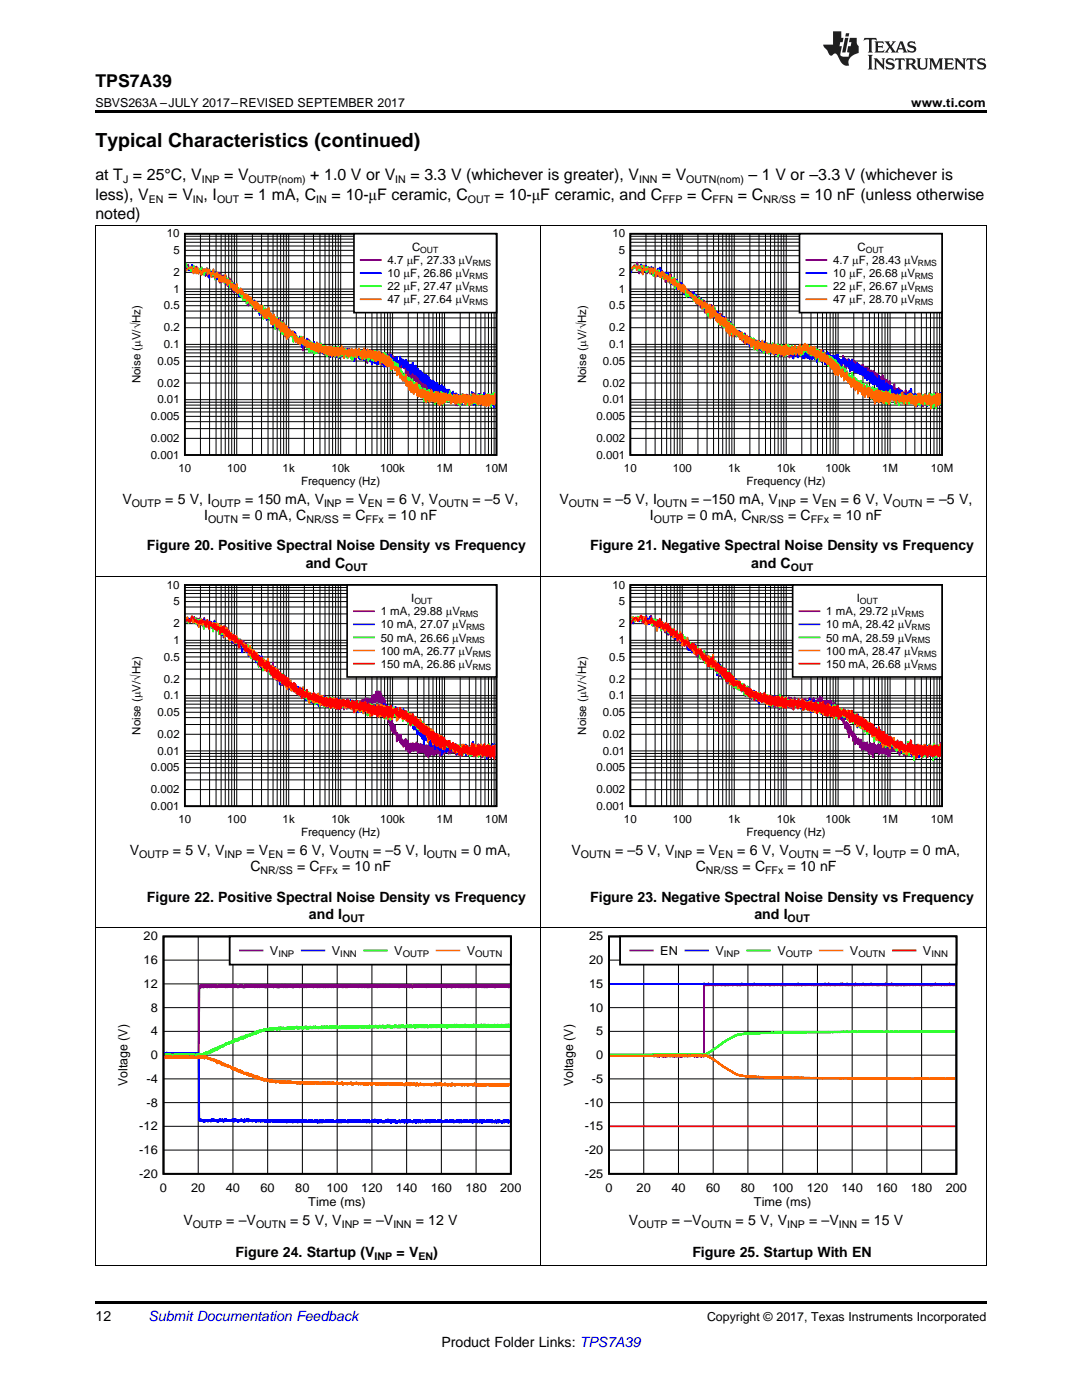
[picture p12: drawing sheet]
<svg xmlns="http://www.w3.org/2000/svg" width="216mm" height="279mm" viewBox="0 0 216 279" stroke-linecap="round" stroke-linejoin="round" font-family="sans-serif">
<defs><g id="words">
<text font-size="3.9" x="19" y="29.3">Typical Characteristics (continued)</text>
<text font-size="3.5" x="19" y="17.3">TPS7A39</text>
<g font-size="3.2">
<text x="19" y="36">at T = 25°C, V</text>
<text x="44.7" y="36">= V</text>
<text x="61.9" y="36">+ 1.0 V or V</text>
<text x="81.9" y="36">= 3.3 V (whichever is greater), V</text>
<text x="132.1" y="36">= V</text>
<text x="149.4" y="36">– 1 V or –3.3 V (whichever is</text>
<text x="19" y="39.9">less), V</text>
<text x="33.6" y="39.9">= V , I</text>
<text x="48.7" y="39.9">= 1 mA, C</text>
<text x="66.2" y="39.9">= 10-μF ceramic, C</text>
<text x="98.7" y="39.9">= 10-μF ceramic, and C</text>
<text x="137.1" y="39.9">= C</text>
<text x="147.2" y="39.9">= C</text>
<text x="159.7" y="39.9">= 10 nF (unless otherwise</text>
<text x="19" y="43.7">noted)</text>
</g>
<g font-size="2.8">
<text x="24.4" y="100.5">V</text>
<text x="33" y="100.5">= 5 V, I</text>
<text x="48.9" y="100.5">= 150 mA, V</text>
<text x="69" y="100.5">= V</text>
<text x="77.2" y="100.5">= 6 V, V</text>
<text x="94.3" y="100.5">= –5 V,</text>
<text x="111.7" y="100.5">V</text>
<text x="120.3" y="100.5">= –5 V, I</text>
<text x="137.9" y="100.5">= –150 mA, V</text>
<text x="159.6" y="100.5">= V</text>
<text x="167.8" y="100.5">= 6 V, V</text>
<text x="184.9" y="100.5">= –5 V,</text>
<text x="40.7" y="103.7">I</text>
<text x="48.3" y="103.7">= 0 mA, C</text>
<text x="68.4" y="103.7">= C</text>
<text x="77.4" y="103.7">= 10 nF</text>
<text x="129.7" y="103.7">I</text>
<text x="137.2" y="103.7">= 0 mA, C</text>
<text x="157.3" y="103.7">= C</text>
<text x="166.3" y="103.7">= 10 nF</text>
<text x="29.3" y="109.8">Figure 20. Positive Spectral Noise Density vs Frequency</text>
<text x="61" y="113.3">and C</text>
<text x="117.8" y="109.8">Figure 21. Negative Spectral Noise Density vs Frequency</text>
<text x="149.9" y="113.3">and C</text>
<text x="25.9" y="170.6">V</text>
<text x="34.5" y="170.6">= 5 V, V</text>
<text x="49.2" y="170.6">= V</text>
<text x="50" y="173.8">C</text>
<text x="57.3" y="170.6">= 6 V, V</text>
<text x="59.3" y="173.8">= C</text>
<text x="68.3" y="173.8">= 10 nF</text>
<text x="74.4" y="170.6">= –5 V, I</text>
<text x="92" y="170.6">= 0 mA,</text>
<text x="114.1" y="170.6">V</text>
<text x="122.7" y="170.6">= –5 V, V</text>
<text x="138.9" y="173.8">C</text>
<text x="139" y="170.6">= V</text>
<text x="147.1" y="170.6">= 6 V, V</text>
<text x="148.2" y="173.8">= C</text>
<text x="157.2" y="173.8">= 10 nF</text>
<text x="164.2" y="170.6">= –5 V, I</text>
<text x="181.7" y="170.6">= 0 mA,</text>
<text x="29.3" y="179.9">Figure 22. Positive Spectral Noise Density vs Frequency</text>
<text x="117.8" y="179.9">Figure 23. Negative Spectral Noise Density vs Frequency</text>
<text x="61.6" y="183.4">and I</text>
<text x="150.5" y="183.4">and I</text>
<text x="36.6" y="244.5">V</text>
<text x="45.2" y="244.5">= –V</text>
<text x="57.9" y="244.5">= 5 V, V</text>
<text x="72.6" y="244.5">= –V</text>
<text x="83" y="244.5">= 12 V</text>
<text x="125.5" y="244.5">V</text>
<text x="134.1" y="244.5">= –V</text>
<text x="146.8" y="244.5">= 5 V, V</text>
<text x="161.5" y="244.5">= –V</text>
<text x="171.9" y="244.5">= 15 V</text>
<text x="47" y="250.8">Figure 24. Startup (V</text>
<text x="79.1" y="250.8">= V</text>
<text x="86.4" y="250.8">)</text>
<text x="138.1" y="250.8">Figure 25. Startup With EN</text>
<text x="19" y="263.6">12</text>
<text x="88.1" y="268.9">Product Folder Links: TPS7A39</text>
</g>
<text font-size="2.8" fill="#0000c8" x="29.6" y="263.6">Submit Documentation Feedback</text>
<g font-size="2.5">
<text x="19" y="21.4">SBVS263A –JULY 2017–REVISED SEPTEMBER 2017</text>
<text x="181.8" y="21.4">www.ti.com</text>
<text x="28.7" y="187.7">20</text>
<text x="53.9" y="190.6">V</text>
<text x="66.2" y="190.6">V</text>
<text x="78.7" y="190.6">V</text>
<text x="93.1" y="190.6">V</text>
<text x="117.6" y="187.7">25</text>
<text x="131.8" y="190.6">EN</text>
<text x="142.8" y="190.6">V</text>
<text x="155.1" y="190.6">V</text>
<text x="169.6" y="190.6">V</text>
<text x="184.2" y="190.6">V</text>
<text x="28.7" y="197.2">12</text>
<text x="28.7" y="192.4">16</text>
<text x="117.6" y="197.2">15</text>
<text x="117.6" y="192.4">20</text>
<text x="30.1" y="201.9">8</text>
<text x="117.6" y="201.9">10</text>
<text x="30.1" y="206.6">4</text>
<text x="119" y="206.6">5</text>
<text x="30.1" y="211.4">0</text>
<text x="119" y="211.4">0</text>
<text x="25.5" y="216.7" transform="rotate(-90 25.5 216.7)">Voltage (V)</text>
<text x="29.2" y="220.9">-8</text>
<text x="29.2" y="216.1">-4</text>
<text x="114.4" y="216.7" transform="rotate(-90 114.4 216.7)">Voltage (V)</text>
<text x="116.7" y="220.9">-10</text>
<text x="118.1" y="216.1">-5</text>
<text x="27.8" y="225.6">-12</text>
<text x="116.7" y="225.6">-15</text>
<text x="27.8" y="230.3">-16</text>
<text x="116.7" y="230.3">-20</text>
<text x="27.8" y="235.1">-20</text>
<text x="31.9" y="237.9">0</text>
<text x="38.1" y="237.9">20</text>
<text x="45.1" y="237.9">40</text>
<text x="52" y="237.9">60</text>
<text x="58.9" y="237.9">80</text>
<text x="65.1" y="237.9">100</text>
<text x="72.1" y="237.9">120</text>
<text x="79" y="237.9">140</text>
<text x="85.9" y="237.9">160</text>
<text x="92.9" y="237.9">180</text>
<text x="99.8" y="237.9">200</text>
<text x="116.7" y="235.1">-25</text>
<text x="120.8" y="237.9">0</text>
<text x="127" y="237.9">20</text>
<text x="134" y="237.9">40</text>
<text x="140.9" y="237.9">60</text>
<text x="147.8" y="237.9">80</text>
<text x="154" y="237.9">100</text>
<text x="161" y="237.9">120</text>
<text x="167.9" y="237.9">140</text>
<text x="174.8" y="237.9">160</text>
<text x="181.8" y="237.9">180</text>
<text x="188.7" y="237.9">200</text>
<text x="61.5" y="240.7">Time (ms)</text>
<text x="150.4" y="240.7">Time (ms)</text>
<text x="141.1" y="263.6">Copyright © 2017, Texas Instruments Incorporated</text>
</g>
<g font-size="2.3">
<text x="33.3" y="47.4">10</text>
<text x="122.2" y="47.4">10</text>
<text x="34.6" y="50.7">5</text>
<text x="77.3" y="52.7">4.7 PF, 27.33 PV</text>
<text x="82.2" y="50.1">C</text>
<text x="123.5" y="50.7">5</text>
<text x="166.2" y="52.7">4.7 PF, 28.43 PV</text>
<text x="171.1" y="50.1">C</text>
<text x="34.6" y="58.4">1</text>
<text x="34.6" y="55.1">2</text>
<text x="77.3" y="55.3">10 P</text>
<text x="77.3" y="57.9">22 P</text>
<text x="81.8" y="55.3">F, 26.86 P</text>
<text x="81.8" y="57.9">F, 27.47 P</text>
<text x="92.2" y="55.3">V</text>
<text x="92.2" y="57.9">V</text>
<text x="123.5" y="58.4">1</text>
<text x="123.5" y="55.1">2</text>
<text x="166.2" y="55.3">10 P</text>
<text x="166.2" y="57.9">22 P</text>
<text x="170.7" y="55.3">F, 26.68 P</text>
<text x="170.7" y="57.9">F, 26.67 P</text>
<text x="181.1" y="55.3">V</text>
<text x="181.1" y="57.9">V</text>
<text x="32.7" y="61.8">0.5</text>
<text x="77.3" y="60.5">47 P</text>
<text x="81.8" y="60.5">F, 27.64 P</text>
<text x="92.2" y="60.5">V</text>
<text x="121.6" y="61.8">0.5</text>
<text x="166.2" y="60.5">47 P</text>
<text x="170.7" y="60.5">F, 28.70 P</text>
<text x="181.1" y="60.5">V</text>
<text x="32.7" y="69.5">0.1</text>
<text x="32.7" y="66.2">0.2</text>
<text x="121.6" y="69.5">0.1</text>
<text x="121.6" y="66.2">0.2</text>
<text x="28" y="76.5" transform="rotate(-90 28 76.5)">Noise (PV/óHz)</text>
<text x="31.4" y="77.2">0.02</text>
<text x="31.4" y="72.8">0.05</text>
<text x="116.9" y="76.5" transform="rotate(-90 116.9 76.5)">Noise (PV/óHz)</text>
<text x="120.3" y="77.2">0.02</text>
<text x="120.3" y="72.8">0.05</text>
<text x="30.1" y="83.8">0.005</text>
<text x="31.4" y="80.5">0.01</text>
<text x="119" y="83.8">0.005</text>
<text x="120.3" y="80.5">0.01</text>
<text x="30.1" y="88.2">0.002</text>
<text x="119" y="88.2">0.002</text>
<text x="30.1" y="91.6">0.001</text>
<text x="35.6" y="94.2">10</text>
<text x="45.3" y="94.2">100</text>
<text x="56.4" y="94.2">1k</text>
<text x="66.1" y="94.2">10k</text>
<text x="75.8" y="94.2">100k</text>
<text x="87.1" y="94.2">1M</text>
<text x="96.8" y="94.2">10M</text>
<text x="119" y="91.6">0.001</text>
<text x="124.5" y="94.2">10</text>
<text x="134.2" y="94.2">100</text>
<text x="145.3" y="94.2">1k</text>
<text x="155" y="94.2">10k</text>
<text x="164.7" y="94.2">100k</text>
<text x="176" y="94.2">1M</text>
<text x="185.7" y="94.2">10M</text>
<text x="60.1" y="96.8">Frequency (Hz)</text>
<text x="149" y="96.8">Frequency (Hz)</text>
<text x="33.3" y="117.5">10</text>
<text x="122.2" y="117.5">10</text>
<text x="34.6" y="125.2">2</text>
<text x="34.6" y="120.8">5</text>
<text x="76" y="122.8">1 mA, 29.88</text>
<text x="76" y="125.4">10 mA, 27.07 PV</text>
<text x="82" y="120.2">I</text>
<text x="88.9" y="122.8">PV</text>
<text x="123.5" y="125.2">2</text>
<text x="123.5" y="120.8">5</text>
<text x="164.9" y="122.8">1 mA, 29.72</text>
<text x="164.9" y="125.4">10 mA, 28.42 PV</text>
<text x="170.9" y="120.2">I</text>
<text x="177.8" y="122.8">PV</text>
<text x="32.7" y="131.9">0.5</text>
<text x="34.6" y="128.5">1</text>
<text x="76" y="128">50 mA, 26.66 PV</text>
<text x="76" y="130.6">100 mA, 26.77 PV</text>
<text x="121.6" y="131.9">0.5</text>
<text x="123.5" y="128.5">1</text>
<text x="164.9" y="128">50 mA, 28.59 PV</text>
<text x="164.9" y="130.6">100 mA, 28.47 PV</text>
<text x="32.7" y="136.2">0.2</text>
<text x="76" y="133.3">150 mA, 26.86 PV</text>
<text x="121.6" y="136.2">0.2</text>
<text x="164.9" y="133.3">150 mA, 26.68 PV</text>
<text x="31.4" y="142.9">0.05</text>
<text x="32.7" y="139.6">0.1</text>
<text x="120.3" y="142.9">0.05</text>
<text x="121.6" y="139.6">0.1</text>
<text x="28" y="146.6" transform="rotate(-90 28 146.6)">Noise (PV/óHz)</text>
<text x="31.4" y="147.3">0.02</text>
<text x="116.9" y="146.6" transform="rotate(-90 116.9 146.6)">Noise (PV/óHz)</text>
<text x="120.3" y="147.3">0.02</text>
<text x="30.1" y="153.9">0.005</text>
<text x="31.4" y="150.6">0.01</text>
<text x="119" y="153.9">0.005</text>
<text x="120.3" y="150.6">0.01</text>
<text x="30.1" y="161.7">0.001</text>
<text x="30.1" y="158.3">0.002</text>
<text x="119" y="161.7">0.001</text>
<text x="119" y="158.3">0.002</text>
<text x="35.6" y="164.3">10</text>
<text x="45.3" y="164.3">100</text>
<text x="56.4" y="164.3">1k</text>
<text x="60.1" y="166.9">Frequency (Hz)</text>
<text x="66.1" y="164.3">10k</text>
<text x="75.8" y="164.3">100k</text>
<text x="87.1" y="164.3">1M</text>
<text x="96.8" y="164.3">10M</text>
<text x="124.5" y="164.3">10</text>
<text x="134.2" y="164.3">100</text>
<text x="145.3" y="164.3">1k</text>
<text x="149" y="166.9">Frequency (Hz)</text>
<text x="155" y="164.3">10k</text>
<text x="164.7" y="164.3">100k</text>
<text x="176" y="164.3">1M</text>
<text x="185.7" y="164.3">10M</text>
</g>
<g font-size="2.1">
<text x="24.6" y="36.6">J</text>
<text x="29.7" y="40.5">EN</text>
<text x="38.5" y="40.5">IN</text>
<text x="40.3" y="36.6">INP</text>
<text x="43.3" y="40.5">OUT</text>
<text x="49.6" y="36.6">OUTP(nom)</text>
<text x="63.1" y="40.5">IN</text>
<text x="78.9" y="36.6">IN</text>
<text x="93.3" y="40.5">OUT</text>
<text x="127.5" y="36.6">INN</text>
<text x="132.2" y="40.5">FFP</text>
<text x="136.9" y="36.6">OUTN(nom)</text>
<text x="142.2" y="40.5">FFN</text>
<text x="152.3" y="40.5">NR/SS</text>
<text x="26.3" y="101.1">OUTP</text>
<text x="42.2" y="101.1">OUTP</text>
<text x="64.7" y="101.1">INP</text>
<text x="73.4" y="101.1">EN</text>
<text x="87.5" y="101.1">OUTN</text>
<text x="113.5" y="101.1">OUTN</text>
<text x="131.1" y="101.1">OUTN</text>
<text x="155.3" y="101.1">INP</text>
<text x="164" y="101.1">EN</text>
<text x="178.1" y="101.1">OUTN</text>
<text x="41.5" y="104.3">OUTN</text>
<text x="61.1" y="104.3">NR/SS</text>
<text x="73" y="104.3">FFx</text>
<text x="130.5" y="104.3">OUTP</text>
<text x="150" y="104.3">NR/SS</text>
<text x="161.8" y="104.3">FFx</text>
<text x="68.9" y="113.9">OUT</text>
<text x="157.8" y="113.9">OUT</text>
<text x="27.8" y="171.2">OUTP</text>
<text x="44.8" y="171.2">INP</text>
<text x="53.5" y="171.2">EN</text>
<text x="67.6" y="171.2">OUTN</text>
<text x="85.2" y="171.2">OUTN</text>
<text x="115.9" y="171.2">OUTN</text>
<text x="134.6" y="171.2">INP</text>
<text x="143.3" y="171.2">EN</text>
<text x="157.4" y="171.2">OUTN</text>
<text x="175" y="171.2">OUTP</text>
<text x="52" y="174.4">NR/SS</text>
<text x="63.8" y="174.4">FFx</text>
<text x="140.9" y="174.4">NR/SS</text>
<text x="152.7" y="174.4">FFx</text>
<text x="68.3" y="184">OUT</text>
<text x="157.2" y="184">OUT</text>
<text x="38.5" y="245">OUTP</text>
<text x="51.1" y="245">OUTN</text>
<text x="68.2" y="245">INP</text>
<text x="78.5" y="245">INN</text>
<text x="127.4" y="245">OUTP</text>
<text x="140" y="245">OUTN</text>
<text x="157.1" y="245">INP</text>
<text x="167.4" y="245">INN</text>
<text x="74.8" y="251.4">INP</text>
<text x="83.5" y="251.4">EN</text>
</g>
<g font-size="1.8">
<text x="55.6" y="191">INP</text>
<text x="67.9" y="191">INN</text>
<text x="80.4" y="191">OUTP</text>
<text x="94.8" y="191">OUTN</text>
<text x="144.5" y="191">INP</text>
<text x="156.8" y="191">OUTP</text>
<text x="171.3" y="191">OUTN</text>
<text x="185.9" y="191">INN</text>
</g>
<g font-size="1.7">
<text x="83.9" y="50.5">OUT</text>
<text x="94.3" y="53.1">RMS</text>
<text x="172.8" y="50.5">OUT</text>
<text x="183.2" y="53.1">RMS</text>
<text x="93.6" y="55.7">RMS</text>
<text x="93.6" y="58.3">RMS</text>
<text x="182.5" y="55.7">RMS</text>
<text x="182.5" y="58.3">RMS</text>
<text x="93.6" y="60.9">RMS</text>
<text x="182.5" y="60.9">RMS</text>
<text x="82.7" y="120.6">OUT</text>
<text x="91.7" y="123.2">RMS</text>
<text x="93" y="125.8">RMS</text>
<text x="171.6" y="120.6">OUT</text>
<text x="180.6" y="123.2">RMS</text>
<text x="181.9" y="125.8">RMS</text>
<text x="93" y="128.4">RMS</text>
<text x="94.3" y="131">RMS</text>
<text x="181.9" y="128.4">RMS</text>
<text x="183.2" y="131">RMS</text>
<text x="94.3" y="133.6">RMS</text>
<text x="183.2" y="133.6">RMS</text>
</g>
</g></defs>
<path d="M19 259.7h177.8v.5h-177.8z" fill="#000"/>
<g fill="none" stroke="#000" stroke-width=".2">
<path d="M19.1 185.2v67.4M32.6 196.4h69.3M32.6 191.6h69.3M39.6 186.9v47.4M46.5 186.9v47.4M53.4 186.9v47.4M60.3 186.9v47.4M67.3 186.9v47.4M74.2 186.9v47.4M81.1 186.9v47.4M88.1 186.9v47.4M95 186.9v47.4"/>
<path d="M107.9 185.2v67.4M196.8 185.2v67.4M32.6 215.3h69.3M32.6 210.6h69.3M32.6 205.8h69.3M32.6 201.1h69.3M32.6 229.5h69.3M32.6 224.8h69.3M32.6 220.1h69.3M19 252.5h177.8"/>
</g>
<path d="M32.6 186.9h69.3v47.4h-69.3z" fill="none" stroke="#000" stroke-width=".36"/>
<path d="M101.7 196.9v-.2v.2v-.2v.2l-.1-.2-.1 .4v-.4v.4l-.1-.4v.2v-.2v.2v-.2v.2v-.2v.2l-.1-.2v.2v-.2v.2v-.2v.2l-.1-.2v.2v-.2v.2v-.2v.2v-.2l-.1 .2v-.2v.2v-.2v.2v-.2v.2v-.2l-.1 .2v-.2v.2v-.2v.2v-.2v.2v-.2v.2l-.1-.2v.2v-.2v.2v-.2v.2l-.1-.2v.2v-.2v.2v-.2v.2v-.2v.2l-.1-.2v.2v-.2v.2v-.2v.2l-.1-.2v.2v-.2v.2v-.2v.2v-.2l-.1 .2v-.2v.2v-.2v.2v-.2v.2v-.2v.2l-.1-.2v.2v-.2v.2v-.2v.2l-.1-.2v.2v-.2v.2l-.1-.2v.2v-.2v.2v-.2v.2v-.2l-.1 .2v-.2v.2v-.2v.2v-.2v.2v-.2v.2l-.1-.2v.2v-.2v.2v-.2v.2l-.1-.2v.2v-.2v.2v-.2v.2v-.2v.2v-.2l-.1 .2v-.2v.2v-.2v.2l-.1-.2v.2v-.2v.2v-.2v.2v-.2l-.1 .2v-.2v.2v-.2v.2v-.2l-.1 .2v-.2v.2v-.2v.2v-.2v.2l-.1-.2v.2v-.2v.2v-.2v.2l-.1-.2v.2v-.2l-.1 .2v-.2v.2l-.1-.2v.2v-.2v.2v-.2v.2v-.2l-.1 .2v-.2v.2v-.2v.2v-.2v.2l-.1-.2v.2v-.2v.2v-.2v.4l-.1-.4v.4v-.4v.2l-.1-.2-.1 .4v-.4v.2v-.2v.2v-.2v.2l-.1-.2v.2v-.2v.2v-.2v.2l-.1-.2v.2v-.2v.2v-.2l-.1 .2v-.2v.2v-.2l-.1 .2v-.4v.4l-.1-.4v.4v-.2v.2v-.2v.2l-.1-.2v.2v-.2v.2v-.2v.2v-.2v.2l-.1-.2v.2v-.2v.2v-.2v.2v-.2l-.1 .2v-.2v.2v-.2l-.1 .2v-.2v.2v-.2v.2v-.2l-.1 .2v-.2v.2v-.2v.2l-.1-.2v.2l-.1-.2-.1 .2v-.2v.2v-.2v.2v-.2v.2v-.2v.2l-.1-.2v.4v-.4v.4l-.1-.4v.2v-.2v.2v-.2l-.1 .2v-.2v.4l-.1-.4v.2v-.2v.2v-.2v.2v-.2l-.1 .2-.1-.2v.4v-.4v.2l-.1-.2v.4v-.4l-.1 .2v-.2v.2v-.2v.2v-.2l-.1 .2v-.2v.2v-.2v.2v-.2v.2l-.1-.2-.1 .2v-.2v.4v-.4v.2l-.1-.2v.2v-.2v.2v-.2v.2l-.1-.2v.2v-.2v.2v-.2v.2v-.2l-.1 .2v-.2v.2v-.2v.2v-.2v.2v-.2v.2v-.2v.2l-.1-.2v.2v-.2v.2v-.2l-.1 .2v-.2v.2v-.2v.2v-.2v.2v-.2v.2l-.1-.2v.2v-.2v.2v-.2v.2v-.2v.2l-.1-.2v.2v-.2v.2v-.2v.2v-.2v.2v-.2v.2l-.1-.2v.2v-.2v.2l-.1-.2v.2v-.2l-.1 .2v-.2v.2v-.2l-.1 .2v-.2v.2v-.2v.2v-.2v.2v-.2v.4l-.1-.4v.2v-.2v.2v-.2v.2v-.2v.2v-.2v.2l-.1-.2v.2v-.2v.2v-.2l-.1 .2v-.2v.2v-.2v.2v-.2v.2v-.2v.2l-.1-.2v.2v-.2v.2v-.2v.2v-.2l-.1 .2v-.2v.2v-.2v.2l-.1-.2v.2l-.1-.2v.2v-.2v.2v-.2v.4v-.4v.2l-.1-.2v.2v-.2v.2v-.2l-.1 .2v-.2v.4l-.1-.4v.2v-.2v.2v-.2v.2v-.2v.2v-.2v.2l-.1-.2v.2v-.2v.2v-.2v.2v-.2v.2l-.1-.2v.2v-.2v.2v-.2v.2v-.2v.2v-.2l-.1 .2v-.2v.2v-.2l-.1 .2v-.2l-.1 .2v-.2v.4v-.4l-.1 .4v-.4v.2l-.1-.2v.2v-.2v.2v-.2l-.1 .2v-.2l-.1 .2v-.2v.4v-.4v.2v-.2v.2l-.1-.2v.2v-.2v.2v-.2v.2v-.2v.2v-.2l-.1 .2v-.2v.2v-.2v.2v-.2l-.1 .2v-.2v.2v-.2v.2l-.1-.2v.4l-.1-.4v.2v-.2v.2v-.2v.2v-.2v.2l-.1-.2v.2v-.2l-.1 .2v-.2v.4l-.1-.4v.2v-.2v.2v-.2v.2v-.2v.2l-.1-.2-.1 .2v-.2v.2v-.2v.4l-.1-.4v.2v-.2v.2v-.2v.2l-.1-.2-.1 .2v-.2v.2v-.2v.4l-.2-.6-.1 .6v-.4l-.1 .2v-.2v.2v-.2l-.1 .2v-.4v.4l-.1-.2v.2v-.2v.2v-.2v.2l-.1-.2v.2v-.2v.2v-.2v.2v-.2v.2l-.1-.2v.2v-.2v.2v-.2v.2v-.2l-.1 .2-.1-.2v.2v-.2v.2v-.2v.4v-.4v.2l-.1-.2v.2v-.2v.2v-.2v.2l-.1-.2v.2v-.2v.2v-.2v.2v-.2l-.1 .2v-.2v.2v-.2v.2v-.2l-.1 .2v-.2l-.1 .2-.1-.2v.2v-.2v.2v-.2v.2v-.2v.2v-.2l-.1 .4v-.4l-.1 .4v-.4v.4l-.1-.4v.4v-.4v.2l-.1-.2v.2v-.2v.2l-.1-.2v.2v-.2v.2v-.2v.2l-.1-.2v.2v-.2v.2v-.2v.2l-.1-.2v.2v-.2v.2v-.2v.2v-.2v.2v-.2l-.1 .2v-.2v.2v-.2v.2l-.1-.2-.1 .2v-.2l-.1 .4v-.4l-.1 .4v-.4v.4v-.4l-.1 .2v-.2v.2v-.2v.2v-.2v.2v-.2l-.1 .2v-.2v.2v-.2v.2v-.2l-.1 .2v-.2v.2v-.2v.2l-.1-.2v.2v-.2v.2v-.2v.2l-.1-.2v.2v-.2v.2v-.2v.2v-.2l-.1 .2v-.2v.2v-.2v.2v-.2v.2v-.2v.2l-.1-.2v.2v-.2v.2v-.2v.2v-.2l-.1 .2v-.2v.2v-.2v.2l-.1-.2v.2v-.2v.2v-.2v.2v-.2v.2v-.2v.2v-.2v.2l-.1-.2v.2v-.2v.2v-.2v.2v-.2l-.1 .2v-.2v.2v-.2v.2v-.2v.2v-.2v.2v-.2v.2v-.2l-.1 .2v-.2v.2v-.2l-.1 .2v-.2v.2v-.2v.2v-.2v.2l-.1-.2v.2v-.2v.2v-.2v.2v-.2v.2l-.1-.2v.2v-.2v.2v-.2v.2v-.2v.2v-.2v.2v-.2l-.1 .2v-.2v.2v-.2v.2v-.2v.2l-.1-.2v.2v-.2v.2v-.2v.2v-.2l-.1 .2v-.2v.2v-.2v.2v-.2v.2v-.2v.2l-.1-.2v.2v-.2v.2v-.2v.2v-.2l-.1 .2v-.2v.2v-.2v.2l-.1-.2v.2v-.2v.2v-.2v.2v-.2v.2l-.1-.2v.2v-.2v.2v-.2v.2v-.2v.2v-.2l-.1 .2v-.2v.2v-.2v.2v-.2v.2v-.2l-.1 .2v-.2v.2v-.2v.2v-.2l-.1 .2v-.2v.2v-.2v.2v-.2v.2v-.2v.2v-.2l-.1 .2v-.2v.2v-.2v.2v-.2v.2v-.2v.2l-.1-.2v.2v-.2v.2v-.2v.2v-.2v.2v-.2v.2v-.2l-.1 .2v-.2v.2v-.2v.2v-.2v.2l-.1-.2v.2v-.2v.2v-.2v.2v-.2v.2l-.1-.2v.2v-.2v.2v-.2v.2l-.1-.2v.2v-.2v.2v-.2v.2l-.1-.2v.2v-.2v.2l-.1-.2-.1 .2v-.2v.2v-.2v.2v-.2v.2l-.1-.2v.2v-.2v.2v-.2v.2v-.2v.2v-.2v.2l-.1-.2v.2v-.4v.4v-.2v.2v-.2v.2l-.1-.2v.2v-.2v.2v-.2l-.2 .2v-.4l-.1 .6v-.4l-.1 .2v-.2v.2v-.2v.2v-.2v.2v-.2l-.1 .2v-.2v.2v-.2v.2v-.2v.2v-.2v.2v-.2l-.1 .2v-.2v.2v-.2v.2v-.2v.2l-.1-.2v.2v-.2v.2l-.1-.2v.2v-.2v.2v-.2v.2v-.2l-.1 .2v-.2v.2v-.2v.2l-.1-.2v.2v-.2v.2v-.2v.2v-.2v.2v-.2l-.1 .2v-.2v.2v-.2v.2v-.2v.2v-.2l-.1 .2v-.2v.2v-.2v.2v-.2l-.1 .2v-.2v.2v-.2v.2v-.2v.2v-.2l-.1 .2v-.2v.2v-.2v.2l-.1-.2v.2v-.2l-.2 .2v-.2v.2v-.2v.2v-.2v.2v-.2v.2l-.1-.4v.4v-.4v.4l-.1-.2v.2v-.2v.2l-.1-.2v.2v-.2v.2v-.2l-.1 .2v-.2v.2v-.2v.2v-.2l-.1 .2v-.2v.2v-.2v.2v-.2v.2l-.1-.2v.2v-.2v.2v-.2l-.1 .2v-.2v.2v-.2v.2l-.1-.2v.2l-.1-.2v.2v-.2v.2v-.2l-.1 .2v-.2v.2v-.2v.2v-.2l-.1 .2v-.2l-.1 .2v-.2v.2v-.2v.2v-.2l-.1 .2v-.2l-.1 .4v-.4v.4v-.4l-.1 .4v-.4v.2l-.1-.2v.2l-.1-.2v.2v-.2v.2l-.1-.2-.1 .2v-.2v.4v-.4l-.1 .4v-.4l-.1 .2v-.2v.2v-.2v.2v-.2v.2l-.1-.2v.2v-.2v.2v-.2v.2v-.2l-.1 .2v-.2v.2v-.2v.2v-.2v.2l-.1-.2v.2v-.2v.2l-.1-.2v.2v-.2v.2v-.2v.2v-.2v.2l-.1-.2v.2v-.2v.2v-.2v.2l-.2-.2-.1 .2v-.2v.2v-.2v.4l-.1-.4v.2v-.2v.2v-.2l-.1 .2v-.2v.2v-.2v.2l-.1-.2v.2v-.2v.2v-.2v.2v-.2l-.1 .2v-.2v.2l-.1-.2v.2v-.2v.2l-.1-.2v.2v-.2l-.1 .2v-.2v.2v-.2v.2v-.2v.2l-.1-.2v.2v-.2l-.1 .2v-.2v.2l-.1-.2v.2v-.2v.2v-.2v.2v-.2v.2v-.2l-.1 .4v-.4v.2v-.2v.2v-.2v.2l-.1-.2v.2v-.2l-.1 .4v-.4v.2v-.2v.2v-.2v.2l-.1-.2v.2v-.2v.2l-.1-.2v.2v-.2v.2v-.2v.2v-.2v.2l-.1-.2v.2v-.2v.2v-.2v.2v-.2v.2l-.1-.2v.2v-.2v.2v-.2v.2l-.1-.2v.2v-.2v.2v-.2v.2v-.2v.2l-.1-.2v.2v-.2v.2v-.2v.2v-.2l-.1 .2v-.2v.2v-.2v.2v-.2v.2v-.2l-.1 .2v-.2v.2v-.2v.2v-.2v.2l-.1-.2v.2v-.2v.2l-.1-.2v.2v-.2v.2v-.2v.2l-.1-.2v.2v-.2v.2v-.2v.2v-.2l-.1 .2v-.2v.2v-.2v.2l-.1-.2v.2v-.2v.2v-.2l-.1 .2v-.2v.2v-.2v.2v-.2l-.1 .2v-.2v.2l-.1-.2v.2v-.2v.2v-.2v.2v-.2v.2v-.2l-.1 .2v-.4v.4v-.2v.2v-.2v.2v-.2v.2v-.2v.2l-.1-.2v.2v-.2v.2v-.2v.2l-.1-.2v.2v-.2v.2v-.2v.2v-.2v.2l-.1-.2v.2v-.2v.2v-.2v.2v-.2l-.1 .2v-.2v.2v-.2v.2v-.2v.2l-.1-.2v.2v-.2v.2v-.2l-.1 .2v-.2v.2v-.2v.2l-.1-.2v.2v-.2v.2l-.1-.2v.2v-.2l-.1 .2v-.2v.2v-.4v.4v-.2v.2l-.1-.2v.2v-.2v.2v-.2v.2l-.1-.2v.2v-.2v.2l-.1-.2-.1 .2v-.2v.2v-.2l-.1 .2v-.2v.2v-.4v.4v-.2v.2v-.2v.2v-.2l-.1 .2v-.2v.2v-.2v.2l-.1-.2v.2v-.2v.2v-.2v.2v-.2v.2v-.2v.2l-.1-.2v.2v-.2v.2v-.2v.2l-.1-.2v.2l-.1-.4v.4v-.2v.2v-.2v.2v-.2l-.1 .2v-.2v.2v-.2v.2v-.2v.2v-.2l-.1 .2v-.2v.2v-.2v.2v-.2v.2l-.1-.2v.2v-.2v.2l-.1-.2v.2v-.2v.2v-.2l-.2 .2v-.2v.2v-.2v.4l-.1-.4v.2v-.2v.2v-.2v.2v-.2l-.1 .2v-.2v.2v-.2v.2v-.2v.2v-.2l-.1 .2v-.2v.2v-.2v.2v-.2v.2v-.2l-.1 .2v-.2v.2l-.1-.2v.2v-.4l-.1 .4v-.2v.2v-.2v.2v-.2v.2l-.1-.2v.2v-.2v.2v-.2v.2l-.1-.2v.2v-.2v.2v-.2v.2l-.1-.2v.2v-.2v.2l-.2-.2v.2v-.2v.2v-.2v.2v-.2v.4v-.4l-.1 .2v-.2v.2v-.2v.2l-.1-.2v.2v-.2v.2v-.2v.2v-.2l-.1 .2v-.2v.2v-.2v.2v-.2v.2v-.2v.2v-.2v.2v-.2l-.1 .2-.1-.2v.2v-.2v.2l-.1-.2v.4v-.4v.4v-.4v.2v-.2v.2v-.2l-.1 .2v-.2v.2v-.2v.2v-.2l-.1 .2-.1-.2v.4v-.4v.4v-.4v.2l-.1-.2v.2v-.2l-.1 .2v-.2v.2v-.2v.2v-.2v.2v-.2l-.1 .2v-.2v.2v-.2v.2v-.2v.2v-.2v.2l-.2-.2v.2v-.2v.2v-.2v.2v-.2v.4v-.4v.2v-.2v.2l-.1-.2v.2v-.2v.2v-.2v.2v-.2v.2l-.1-.2v.2v-.2v.2v-.2v.2v-.2v.2v-.2v.2v-.2l-.1 .2v-.2v.2v-.2v.2v-.2v.2v-.2v.2l-.1-.2v.2v-.2l-.1 .2v-.2v.2v-.2l-.1 .4v-.4v.2v-.2v.2v-.2v.2l-.1-.2v.2v-.2v.2v-.2v.2v-.2v.2l-.1-.2v.2v-.2v.2v-.2v.2v-.2v.2l-.1-.2-.1 .2v-.2v.2v-.2v.2v-.2v.2l-.1-.4v.4v-.2v.2l-.2-.2v.4v-.4v.2v-.2l-.1 .2v-.2v.2v-.2v.2v-.2v.2l-.1-.2v.2v-.2v.2v-.2v.2v-.2v.2v-.2l-.1 .2v-.2v.2v-.2l-.1 .2v-.2v.2v-.2v.2v-.2v.2l-.1-.2v.2v-.2v.2v-.2v.2v-.2v.2v-.2l-.1 .2v-.2v.2v-.2v.2v-.2v.2v-.2l-.1 .2v-.2v.2v-.2v.2v-.2v.2v-.2v.2l-.1-.2v.2v-.2v.2v-.2v.2l-.1-.2v.2v-.2v.2v-.2v.2l-.1-.2v.2v-.2v.2v-.2v.2v-.2v.2v-.2l-.1 .2v-.2v.2v-.2v.2v-.2l-.1 .2v-.2v.2v-.2v.2v-.2v.2v-.2l-.1 .2v-.2v.2v-.2v.2v-.2v.2l-.1-.2-.1 .2v-.2v.2v-.2v.2v-.2l-.1 .2v-.4v.4v-.2l-.1 .2v-.2v.2v-.2v.2l-.1-.2v.2v-.2v.2v-.2v.2v-.2v.2v-.2v.2l-.1-.2v.2v-.2v.2v-.2v.2v-.2v.2v-.2l-.1 .2v-.2v.2v-.2v.2v-.2l-.1 .2-.1-.2v.2v-.2v.2v-.2v.2v-.2v.2v-.2v.4l-.1-.4v.4v-.4v.2v-.2v.2l-.1-.2v.2l-.1-.2v.2v-.2l-.1 .4v-.4v.2v-.2v.2v-.2l-.1 .2v-.2v.2v-.2v.2v-.2v.2v-.2v.2v-.2l-.1 .2v-.2v.2v-.2v.2l-.1-.2-.1 .2v-.2v.2v-.2v.4v-.4v.2l-.1-.2v.2l-.1-.2v.2v-.2v.4v-.4v.2l-.1-.2v.2v-.2v.2v-.2l-.1 .2v-.2v.2v-.2v.2v-.2l-.1 .2v-.2v.2v-.2v.2v-.2l-.1 .2v-.2v.2v-.2v.2v-.2v.2l-.1-.2v.2v-.2v.2v-.2v.2v-.2v.2l-.1-.2v.2v-.2l-.1 .2v-.2v.2v-.2v.2v-.2v.2l-.1-.2v.2v-.2v.4v-.4v.2v-.2v.2v-.2v.2l-.2-.2v.4v-.4v.2v-.2v.2v-.2l-.1 .2v-.2v.2v-.2v.2l-.1-.2v.2v-.2v.2v-.2v.2v-.2v.2v-.2l-.1 .2v-.2v.2l-.1-.2v.2v-.2v.2v-.2v.2l-.1-.2v.2v-.2v.2v-.2v.2v-.2v.2l-.1-.2v.2v-.2v.2v-.2v.2v-.2v.2l-.1-.2-.1 .2v-.2v.2v-.2v.4v-.4v.2v-.2l-.1 .2v-.2v.2v-.2v.2v-.2v.2v-.2l-.1 .2v-.2v.2v-.2v.2l-.1-.2v.2v-.2v.2l-.1-.2v.4v-.4v.2v-.2v.2l-.1-.2v.2v-.2v.2v-.2v.2v-.2v.2v-.2v.2l-.1-.2v.2v-.2v.2v-.2v.2v-.2l-.1 .2v-.2v.2v-.2v.2v-.2l-.1 .2v-.2v.2v-.2v.2v-.2v.2l-.1-.2v.2v-.2v.2v-.2l-.1 .2v-.2v.2v-.2v.4l-.1-.4v.2v-.2v.2v-.2v.2v-.2v.2v-.2l-.1 .2v-.2v.2v-.2v.2v-.2v.2v-.2v.2l-.1-.2v.2v-.2v.2v-.2v.2l-.1-.2-.1 .2v-.2v.2v-.2v.4v-.4l-.1 .2v-.2v.2v-.2v.2l-.1-.2v.2v-.2v.2v-.2v.2l-.1-.2-.1 .2v-.2v.2v-.2v.2v-.2v.4v-.4v.2l-.1-.2v.2v-.2v.2v-.2v.2l-.1-.2v.2v-.2v.2v-.2v.2v-.2v.2l-.1-.2v.2v-.2v.2v-.2v.2l-.1-.2v.2v-.2v.2v-.2v.2v-.2l-.1 .2v-.2v.2v-.2v.2v-.2v.2v-.2v.2v-.2l-.1 .2v-.2v.2v-.2v.2v-.2v.2l-.1-.2v.2v-.2l-.1 .2v-.2v.4v-.4v.2v-.2l-.1 .2v-.2v.2v-.2v.2v-.2v.2l-.1-.2-.1 .2v-.2l-.1 .4v-.4v.2l-.1-.2v.4v-.4v.2l-.1-.2v.2v-.2v.2v-.2v.2l-.1-.2v.2v-.2v.2v-.2v.2v-.2v.2l-.1-.2v.2v-.2v.2v-.2v.2v-.2v.2v-.2v.2l-.1-.2v.2v-.2v.2v-.2l-.1 .2v-.2v.2v-.2v.2v-.2l-.2 .2v-.2v.2v-.2v.2v-.2v.4v-.4l-.1 .4v-.4v.2v-.2l-.1 .2v-.2v.2v-.2v.2v-.2v.2l-.1-.2v.2v-.2v.2l-.1-.2v.2v-.2v.2l-.1-.2v.2v-.2v.2v-.2v.2v-.2v.2v-.2l-.1 .2v-.2v.2v-.2v.2v-.2v.2v-.2l-.1 .2v-.2v.2v-.2v.2l-.1-.2v.2v-.2v.2v-.2v.2v-.2v.2v-.2v.2l-.1-.2v.2v-.2v.2v-.2v.2v-.2v.2v-.2v.2l-.1-.2v.2v-.2v.2v-.2v.2v-.2l-.1 .2v-.2v.2v-.2v.2v-.2v.2v-.2v.2l-.2-.2v.2v-.2v.2v-.2v.2v-.2l-.1 .2v-.2v.2v-.2v.4v-.4v.2l-.1-.2v.2v-.2v.2v-.2v.2v-.2l-.1 .2v-.2v.2v-.2v.2v-.2v.2l-.1-.2-.1 .2v-.2v.4v-.4v.2v-.2v.2l-.1-.2-.1 .2v-.2v.4v-.4v.2l-.1-.2v.2v-.2v.2v-.2v.2v-.2l-.1 .2v-.2v.2v-.2v.2v-.2v.2v-.2v.2v-.2v.2l-.1-.2v.2v-.2v.2l-.1-.2v.2v-.2l-.1 .2v-.2v.2l-.1-.2v.2v-.2v.2v-.4v.4v-.2l-.1 .2v-.2l-.1 .2v-.2v.4l-.1-.4v.2v-.2v.2v-.2v.2v-.2v.2l-.1-.2-.1 .2v-.2v.2v-.4v.4l-.1-.2v.2v-.2v.2v-.2l-.1 .2v-.4l-.1 .4v-.2v.2v-.2v.2v-.2l-.1 .2v-.2v.2v-.2v.2v-.2v.2v-.2v.2l-.1-.2v.2v-.2v.2v-.2v.2l-.1-.2v.2v-.2v.2v-.2v.2v-.2v.2l-.1-.2v.2v-.2v.2l-.1-.2-.1 .2v-.2v.4v-.4l-.1 .4v-.4v.4l-.1-.4-.1 .4v-.4v.2l-.1-.2v.2v-.2v.2v-.2v.2l-.1-.2v.2v-.2v.2v-.2v.2v-.2v.2v-.2v.2l-.2-.2v.2v-.4v.4v-.2l-.1 .2v-.2v.2v-.2v.2v-.2l-.1 .2v-.2v.2v-.2v.2v-.2v.2v-.2l-.1 .2v-.2v.2v-.2v.2v-.2l-.1 .2v-.2v.2v-.2v.2v-.2l-.1 .2-.1-.2v.4v-.4v.2l-.1-.2v.2l-.1-.2v.2v-.2l-.1 .4-.2-.6v.4v-.2v.2v-.2v.2v-.2l-.1 .2-.1-.2v.4v-.4v.2v-.2v.2l-.1-.2v.2v-.2v.2v-.2v.2v-.2v.2l-.1-.2v.2l-.1-.2v.2v-.4v.4v-.2l-.1 .2v-.2v.2v-.2v.2v-.2l-.1 .2v-.2v.2v-.2v.2v-.2v.2l-.1-.2v.2v-.2v.2v-.2l-.1 .2v-.2v.2l-.1-.2v.2v-.2v.4v-.4l-.1 .4v-.4l-.1 .4-.1-.4v.4v-.4v.4l-.2-.4v.2l-.1-.2v.4v-.4v.2v-.2v.2v-.2l-.1 .2v-.2v.2v-.2v.2v-.2v.2l-.1-.2v.2v-.2v.2v-.2v.2l-.1-.2v.2v-.2v.2v-.2l-.1 .2v-.2v.2v-.2l-.1 .2v-.2v.2v-.2v.2l-.1-.2v.2v-.2v.4v-.4v.2l-.1-.2v.2v-.2v.2v-.2v.2v-.2v.2l-.1-.2v.2v-.2v.2v-.2v.2l-.1-.2v.2v-.2v.2v-.2v.2v-.2v.2l-.1-.2v.2v-.2v.2v-.2v.2v-.2l-.1 .2v-.2v.2v-.2l-.1 .2v-.2v.2l-.1-.2v.2v-.4v.4v-.2v.2l-.1-.2v.2v-.2v.2v-.2v.2v-.2v.2l-.1-.2v.2v-.2v.2v-.2v.2l-.1-.2v.2v-.2v.2v-.2v.2v-.2l-.1 .2v-.2v.2l-.1-.2v.2v-.2l-.1 .2v-.2v.4v-.4v.4l-.1-.4v.4v-.4v.2l-.2-.2v.4v-.4v.4v-.4l-.1 .2-.1-.2v.4v-.4v.2v-.2l-.1 .2v-.2v.2v-.2v.2v-.2v.2l-.1-.2v.2v-.2v.2v-.2v.2v-.2l-.1 .2v-.2v.2v-.2v.2l-.1-.2v.2v-.2v.2v-.2v.2v-.2l-.1 .2v-.2v.2v-.2v.2v-.2v.2v-.2v.2l-.1-.2v.2v-.2v.2v-.2v.2v-.2l-.1 .2v-.2v.2v-.2v.2v-.2v.2l-.1-.2v.2v-.2v.2v-.2v.2v-.2l-.1 .2v-.2l-.1 .2v-.2v.2v-.2v.4l-.1-.4v.2v-.2v.2v-.2v.2v-.2l-.1 .2v-.2v.2v-.2v.2v-.2v.2v-.2v.2l-.2-.2v.2v-.2v.2v-.2v.2v-.2v.4l-.1-.4v.2v-.2v.2v-.2v.2v-.2v.2v-.2l-.1 .2v-.2v.2v-.2v.2v-.2v.2v-.2v.2l-.1-.2v.2v-.2v.2v-.2v.2v-.2l-.1 .2v-.2l-.1 .2v-.2v.4l-.1-.4v.2v-.2v.2v-.2v.2l-.1-.2v.2v-.2v.2v-.2v.2l-.1-.2v.2l-.1-.2v.2v-.2v.2v-.2v.2v-.2v.2v-.2l-.1 .2v-.2v.2v-.2v.2v-.2v.2l-.1-.2v.2v-.2v.2v-.2v.2v-.2l-.2 .2v-.2v.2v-.2v.2v-.4v.4l-.1-.2v.2v-.2v.2v-.2v.2l-.1-.2v.2v-.2v.2v-.2v.2l-.1-.2v.2v-.2v.2v-.2v.2v-.2l-.1 .2v-.2v.2v-.2v.2l-.1-.2v.2v-.2v.2v-.2v.2l-.1-.2v.2v-.2v.2v-.2v.2l-.1-.2v.2v-.2v.2v-.2v.2v-.2v.2l-.1-.2v.2v-.2l-.1 .2v-.2v.2l-.1-.4v.4v-.2v.2v-.2v.2v-.2l-.1 .2-.1-.2v.4v-.4l-.1 .4-.1-.4v.4l-.2-.4-.1 .4v-.4v.2v-.2v.2v-.2v.2l-.1-.2v.2v-.2v.2v-.2v.2l-.1-.2v.2v-.2v.2l-.1-.2-.1 .2v-.2v.2v-.2v.2v-.2v.2v-.4v.4l-.1-.2v.2v-.2v.2v-.2v.2v-.2v.2v-.2l-.1 .2v-.2v.2h-.1v-.2l-.1 .4v-.4l-.1 .4-.2-.4v.2v-.2v.2v-.2v.2l-.1-.2v.2v-.2v.2l-.1-.2v.2v-.2v.2v-.2v.2v-.2v.2l-.1-.2v.2v-.2v.2v-.2v.2v-.2l-.1 .2v-.2v.2v-.2v.2v-.2l-.2 .2v-.2v.2v-.2v.2v-.2v.4l-.1-.4v.4v-.4v.2l-.1-.2v.2v-.2v.2v-.2v.2l-.1-.2v.2v-.2v.2v-.2v.2v-.2v.2l-.1-.2v.2v-.2v.2v-.2l-.1 .2v-.2v.2v-.2v.2v-.2v.2l-.1-.2v.2v-.2v.2l-.1-.2v.2v-.2v.2v-.2v.2v-.2l-.1 .2v-.2v.2v-.2l-.1 .2v-.2v.2v-.2v.2v-.2v.2v-.2v.2v-.2v.2l-.1-.2v.2v-.2v.2l-.1-.2-.1 .2v-.2v.2v-.2v.2v-.2v.2v-.2l-.1 .2v-.2v.2v-.2v.2v-.2v.2v-.2v.2v-.2v.2l-.1-.2v.4v-.4v.2l-.1-.2v.2v-.2v.2l-.2-.2v.2v-.2v.4v-.4v.2l-.1-.2v.2v-.2v.2v-.2v.2v-.2v.2l-.1-.2v.2v-.2v.2l-.1-.2v.2v-.2l-.1 .2v-.2v.2v-.2v.2l-.1-.2v.2v-.2v.2v-.2v.2v-.2l-.1 .2v-.2v.2v-.2v.2v-.2v.2l-.1-.2-.1 .2v-.2v.2v-.4v.4v-.2v.2l-.1-.2v.2v-.2v.2v-.2l-.1 .2v-.2v.2v-.2v.2v-.2v.2v-.2l-.1 .2v-.2v.2v-.2v.2v-.2v.2l-.1-.2v.2v-.2v.2v-.2v.2l-.1-.2v.2v-.2v.2v-.2v.2l-.1-.2-.1 .2v-.2l-.1 .2v-.2v.4l-.1-.4v.2v-.2l-.2 .2v-.2v.4v-.4v.4l-.1-.4v.2v-.2v.2v-.2v.2v-.2v.2l-.1-.2v.2v-.2v.2v-.2v.2v-.2l-.1 .2v-.2v.2v-.2v.2v-.2v.2v-.2v.2l-.1-.2v.2v-.2v.2v-.2v.2v-.2l-.1 .2v-.2v.2v-.2v.2v-.2l-.1 .2v-.2v.2v-.2v.2v-.2l-.1 .2v-.2v.2v-.2v.2v-.2l-.1 .2v-.2v.2v-.2l-.1 .2v-.2v.2v-.2v.2v-.2v.2v-.2l-.1 .4v-.4v.2l-.1-.2v.2l-.1-.2v.2l-.1-.2v.4v-.4v.2v-.2v.2v-.2l-.1 .2v-.2v.2v-.2v.2v-.2v.2v-.2v.2l-.1-.2v.2v-.2v.2l-.1-.2-.1 .2v-.2v.2v-.2v.2v-.2v.4v-.4l-.1 .4v-.4v.2v-.2v.2l-.1-.2v.2v-.2v.2v-.2v.2v-.2v.2v-.2l-.1 .2v-.2v.2v-.2l-.1 .2v-.2v.2v-.2v.2v-.2v.2v-.2v.2v-.2l-.1 .2v-.2v.2v-.2v.2v-.2v.2v-.2l-.1 .2v-.2l-.1 .4v-.4l-.1 .4-.1-.4v.4v-.4v.2v-.2v.2l-.1-.2-.1 .2v-.2v.4l-.1-.4v.4l-.2-.4v.4v-.4v.4l-.1-.4-.3 14.2v-.1v.1v-.1v.1l-.1-.1v.1v-.1v.1v-.1v.1v-.1v.1v-.1l-.1 .1v-.1v.1v-.1v.1v-.1v.1l-.1-.1v.1v-.1l-.1 .1v-.1v.3l-.1-.3v.3l-.1-.5v.3l-.1-.1v.1v-.1v.1v-.1l-.1 .1v-.1v.1v-.1v.1v-.1v.1v-.1v.1l-.1-.1v.1v-.1v.1v-.1l-.2 .1v-.1v.1v-.1v.3v-.3v.1l-.1-.1v.1v-.1v.1l-.2-.1v.3v-.3v.1v-.1v.1l-.1-.1v.1v-.1v.1v-.1v.1v-.1l-.1 .1v-.1v.1v-.1v.1v-.1l-.1 .1-.1-.1v.1v-.1v.1l-.1-.3v.5v-.3v.1l-.1-.1v.3v-.3l-.1 .1v-.1v.1v-.1v.1v-.1l-.1 .1v-.1v.1v-.1v.1v-.1v.1v-.1l-.1 .1v-.1v.1v-.1v.1v-.1v.1l-.1-.1v.1v-.1v.1v-.1l-.1 .1v-.1v.1l-.1-.1v.1v-.3v.3v-.1l-.1 .1v-.1l-.1 .3v-.3v.1v-.1l-.1 .1v-.1v.1v-.1l-.1 .1-.1-.1v.1v-.1v.1v-.1v.3v-.3v.1l-.1-.1v.1v-.1v.1v-.1v.1v-.1l-.1 .1v-.1v.1v-.1v.1v-.1v.1v-.1v.1l-.1-.1v.1v-.1v.1v-.1v.1v-.1v.1l-.1-.1v.1v-.1v.1v-.1v.1l-.1-.1v.1v-.1v.1v-.1v.1v-.1l-.1 .1v-.1l-.1 .1v-.3l-.1 .5-.1-.5v.3l-.1-.3v.3v-.1v.1v-.1v.1v-.1l-.1 .1v-.1v.1v-.1v.1v-.1v.1v-.1v.1v-.1l-.1 .1v-.1l-.1 .1v-.3v.3v-.1l-.1 .1-.1-.1v.3v-.3v.1v-.1v.1l-.1-.1-.1 .1v-.1v.3v-.3v.1v-.1l-.1 .1-.1-.1v.3l-.1-.5v.5v-.3l-.1 .1-.1-.1v.3v-.3v.1v-.1v.1l-.1-.1v.1l-.1-.1v.3v-.3v.1v-.1v.1v-.1l-.1 .1v-.1v.1v-.1l-.1 .1v-.1l-.1 .1v-.1v.1v-.1v.3v-.3l-.1 .3v-.3v.1v-.1v.1l-.1-.1v.1v-.1v.1v-.1v.1l-.1-.1v.1v-.1v.1v-.1v.1v-.1v.1v-.1l-.1 .1v-.1v.1l-.1-.1v.1v-.1v.1l-.1-.1v.3v-.3v.3v-.3v.1l-.1-.1v.1v-.1l-.1 .1v-.1v.3l-.1-.3v.1v-.1v.1v-.1l-.1 .1" fill="none" stroke="#800080" stroke-width=".36"/>
<path d="M32.8 210.2v.4l.1-.4v.4v-.4l.1 .4v-.4v.4l.1-.4v.2l.1-.2v.4l.1-.6v.4v-.2v.2l.1-.2v.2v-.2v.2v-.2l.2 .2v-.2v.4v-.4v.4l.1-.4v.4l.1-.4v.4v-.4v.4l.1-.4v.2v-.2v.2l.1-.2v.2v-.2l.1 .2v-.2v.4v-.4l.1 .4v-.4v.4l.1-.4v.4v-.4v.4v-.4v.4v-.4l.1 .4v-.4l.2 .4v-.4v.4l.1-.4 .1 .4v-.4l.1 .4v-.4l.1 .4 .1-.4v.4v-.4v.4l.1-.4v.2l.1-.2v.2v-.2v.2v-.2v.2v-.2v.2l.1-.2 .1 .2v-.2v.4v-.4v.4v-.4v.2l.1-.2v.2v-.2v.2v-.2l.1 .2v-.2v.4l.1-.4v.2l.1-.2v.4v-.4l.1 .4v-.4l.1 .4v-.4v.4v-.4l.1 .4v-.4l.1 .4 .1-.4v.4v-.4l.1 .4v-.4v.4v-.4v.2l.1-.2 .1 .4v-.4v.2l.1-.2v.4l.1-.4v.2v-.2l.1 .2v-.2l.1 .4v-.4l.1 .4v-.4v.4l.1-.4 .1 .4v-.4v.4v-.2l.1 .2v-.4l.1 .4v-.4v.4v-.4v.4l.1-.4v.4v-.4l.1 .4v-.4l.1 .4v-.4l.1 .4v-.4v.4v-.4v.2l.1-.2 .1 .2v-.2v.4v-.4l.1 .2 .1-.2v.4v-.4v.4l.1-.4v.4v-.4v.2v-.2l.2 .2v-.2v.4v-.4v.4l.1-.4v.2l.1-.2v.4l.1-.4v.4v-.4v.4v-.4v.4v-.2l.1 .2 .1-.4v.6v-.6l.1 .4 .1-.4v.2v-.2l.1 .2v-.2v.2l.1-.2v.2v-.2l.2 13.3 .1-.2v.4v-.4v.4v-.2l.1 .2 .1-.2v.2l.1-.4v.4v-.2v.2v-.2v.2l.1-.2v.2v-.2v.2v-.2v.2v-.2v.2v-.2v.2l.1-.2v.2v-.2v.2v-.2v.2v-.2v.2l.1-.2 .1 .2v-.2v.4v-.4v.4v-.4l.1 .4 .1-.4v.4v-.4v.4v-.4l.1 .4v-.4v.2v-.2v.2v-.2v.2v-.2v.2v-.2l.1 .2v-.2v.2v-.2v.2v-.2l.1 .2v-.2v.2v-.2v.2v-.2l.1 .2v-.2v.2v-.2v.2v-.2v.2v-.2v.2l.1-.2v.2v-.2v.2v-.2v.2l.1-.2v.2l.1-.2v.4v-.4v.2v-.2v.2l.1-.2v.2v-.2v.2v-.2v.2l.1-.2v.2v-.2v.2v-.2v.2v-.2v.2v-.2l.1 .2v-.2v.2v-.2v.2v-.2v.2v-.2v.2v-.2l.1 .2v-.2v.2l.1-.2v.2l.1-.2v.4l.1-.6v.4v-.2l.1 .2v-.4v.4l.1-.2v.2v-.2v.2l.1-.2v.2v-.4v.4v-.2l.1 .2v-.2v.2l.1-.2v.2v-.2v.2v-.4l.1 .4v-.2v.2v-.2v.2v-.2v.2l.1-.2v.2v-.2v.2v-.2v.2l.1-.2v.2v-.2v.2v-.2v.2v-.2v.2v-.2l.1 .2v-.2v.2v-.2v.2v-.2l.1 .2v-.2v.2v-.2l.1 .2v-.2v.4v-.4v.2l.1-.2 .1 .2v-.2v.4v-.4l.1 .4v-.4v.2l.1-.2 .1 .2v-.4v.4v-.2v.2v-.2v.2l.1-.2 .1 .2v-.4v.4l.1-.4v.4v-.2v.2l.1-.2v.2v-.2v.2v-.2v.2v-.2l.2 .2v-.4v.4v-.2l.1 .2v-.2l.1 .4v-.4l.1 .4v-.4l.1 .2v-.4v.4l.1-.2v.2l.1-.2v.2v-.4l.1 .4v-.4l.1 .4v-.2v.2v-.2v.2v-.2v.2l.1-.2v.2v-.2v.2v-.2v.2v-.2l.1 .2v-.2v.2v-.2v.2v-.2v.2v-.2v.2l.1-.2v.2v-.2v.2v-.2v.2l.1-.2v.2v-.2v.2v-.2v.2v-.2v.2v-.2l.1 .2v-.2v.2v-.2v.2v-.2l.1 .2v-.2v.2v-.2v.2v-.2l.1 .2v-.2v.2v-.2l.1 .2v-.2v.2v-.2v.2v-.2v.2l.2-.2v.2v-.2v.2v-.2v.2l.1-.2v.2v-.2v.2v-.2v.2v-.2v.2v-.4v.4l.1-.2v.2v-.2v.2v-.2v.2l.1-.2v.2v-.2l.1 .2v-.2v.4l.1-.6v.4v-.4l.1 .4v-.4l.1 .4v-.2v.2v-.2v.2v-.2l.2 .2v-.2v.2v-.4v.4v-.2l.1 .2v-.2v.2v-.2v.2v-.2v.2v-.2v.2l.1-.2 .1 .2v-.2v.4v-.4l.1 .4v-.4l.1 .4v-.4v.4l.1-.4v.2v-.2v.2v-.2v.2v-.2v.2v-.2v.2l.1-.2v.2v-.2v.2v-.2l.1 .2v-.2v.2l.1-.2v.2l.1-.2v.2v-.4v.4l.1-.4v.4v-.2l.1 .2v-.2v.2v-.2v.2l.1-.2v.2l.1-.2v.2v-.2l.1 .2v-.2v.4v-.4l.1 .4 .1-.6 .1 .6v-.4v.2l.1-.2v.2v-.2v.2l.1-.2v.2l.1-.2v.2v-.4v.4v-.4l.1 .4v-.2v.2l.1-.2v.2v-.4l.2 .6 .1-.6v.4v-.2l.1 .2v-.2v.2v-.2v.2v-.2v.2v-.2l.1 .2v-.2v.2v-.2v.2v-.2v.2l.1-.2v.2v-.2v.2v-.2v.2l.1-.2v.2v-.2v.2v-.2l.1 .2v-.2l.1 .2v-.2v.2l.1-.2v.2v-.2v.4v-.4v.2v-.2v.2l.1-.2v.2v-.2v.2v-.2v.2v-.2v.2v-.2v.2v-.2l.1 .2v-.2v.2v-.2v.2v-.2v.2v-.2v.2l.1-.2v.2v-.2v.2v-.2l.1 .2v-.2v.2v-.2l.2 .2v-.2v.4v-.4l.1 .4v-.4l.1 .2v-.2v.2v-.2v.2l.1-.2v.2v-.2v.2v-.2v.2l.1-.2 .1 .2v-.2v.2v-.2v.2v-.2v.4v-.4l.1 .2v-.2v.2v-.2v.2v-.2v.2v-.2l.1 .2v-.2v.2v-.2v.2l.1-.2 .1 .2v-.2v.2v-.2v.2v-.2v.4v-.4l.1 .4v-.4l.1 .2v-.2v.2v-.2v.2v-.2v.2v-.2v.2v-.2l.1 .2v-.2l.1 .2v-.2v.4v-.4l.1 .2v-.2v.2v-.2v.2v-.2v.2l.1-.2v.2v-.2v.2v-.2v.2v-.2l.1 .2v-.2v.2v-.2l.1 .2v-.2v.2v-.2v.4l.1-.4 .1 .4v-.4l.1 .4v-.4l.1 .4 .1-.4v.4v-.4v.4v-.4v.2v-.2l.1 .2 .1-.2v.4v-.4v.2v-.2l.2 .2v-.2v.4v-.4l.1 .4 .1-.4v.4l.1-.4v.4v-.4l.1 .4v-.4l.1 .4v-.4v.2v-.2v.2v-.2v.2l.1-.2v.2v-.2v.2v-.2v.2l.1-.2 .1 .2v-.2v.4v-.4l.1 .4v-.4l.1 .4v-.4l.1 .4v-.4v.2l.2-.2v.4v-.4v.2v-.2l.1 .2v-.2l.1 .4v-.4v.2l.1-.2v.4l.1-.4 .1 .4v-.4v.4v-.4v.4l.1-.4v.4l.2-.4v.4v-.4l.1 .4v-.4v.4v-.4l.1 .4v-.4l.1 .4 .1-.4v.4l.1-.4v.2v-.2l.1 .2v-.2v.4l.1-.4 .1 .4v-.4v.4l.1-.4v.4v-.4v.4l.1-.4v.2v-.2v.2l.1-.2v.4v-.4l.1 .4 .1-.4v.4v-.4l.1 .4v-.4l.1 .6 .1-.6 .1 .4 .1-.4v.4l.1-.4v.4l.1-.4v.4v-.4v.2v-.2v.2l.2-.2v.4v-.4v.2l.1-.2v.4l.1-.4 .1 .4v-.4l.1 .4v-.4l.1 .6 .1-.6v.4v-.2v.2l.1-.2v.2l.1-.2v.2v-.4l.1 .4v-.4l.1 .4v-.4v.4v-.4l.1 .4v-.4v.4l.2-.4v.4l.1-.4 .1 .6 .1-.6v.4l.1-.4v.4v-.4v.4l.1-.4v.4v-.4v.4v-.2v.2l.1-.2v.2v-.2v.2v-.2l.1 .2 .1-.2v.2v-.4l.1 .4v-.4l.1 .4v-.4l.1 .6v-.6v.4v-.2l.1 .2 .1-.4v.4v-.4v.4v-.4l.1 .4v-.4l.2 .4 .1-.4v.4l.1-.4v.4v-.4v.4l.1-.4v.4v-.4v.4v-.2l.1 .2v-.2v.2v-.2l.1 .2v-.2v.2v-.2v.2v-.2l.1 .2 .1-.2v.2v-.4v.4l.1-.4v.4v-.4v.4l.1-.4v.4l.1-.4v.4v-.4v.2v-.2l.2 .2v-.2v.4v-.4l.1 .4v-.4l.1 .4 .1-.4 .1 .4v-.2v.2v-.2l.1 .2v-.2v.2v-.2l.1 .2 .1-.2v.2v-.4v.4l.1-.4 .1 .4 .1-.4v.4v-.4l.1 .4v-.4v.4v-.4v.4v-.4l.1 .4v-.4l.1 .4v-.4l.1 .6v-.6l.1 .6 .2-.6 .1 .6 .1-.6v.4v-.4v.4v-.4l.1 .4v-.4v.4v-.4v.4v-.4l.1 .4 .1-.4v.4v-.4l.1 .6v-.6v.4v-.4l.1 .4v-.2v.2v-.2l.1 .2 .1-.2v.2v-.4v.4l.1-.2v.2v-.2v.2v-.2v.2l.2-.2v.2v-.4l.1 .4v-.2l.1 .2v-.4v.4l.1-.4v.4l.1-.4 .1 .4v-.4l.1 .4 .1-.4 .1 .4v-.4l.1 .4v-.4l.1 .4v-.4l.1 .4v-.4v.4l.1-.4v.4v-.4l.1 .4v-.4v.4v-.4l.1 .4v-.4v.4v-.4l.1 .4 .1-.4v.4v-.2l.1 .2v-.2v.2v-.2v.2v-.2l.1 .2v-.2v.2v-.2v.2v-.2l.1 .2v-.2v.2v-.2v.2v-.2v.2v-.2v.2l.1-.2v.2v-.2v.2v-.2v.2v-.2v.2v-.2l.1 .2 .1-.2v.2v-.4v.4l.2-.4v.4v-.4v.2l.2-.2v.4v-.4l.1 .4v-.4v.6l.1-.6v.4v-.4l.1 .4 .1-.4 .1 .4v-.4l.1 .6v-.4l.1 .2 .1-.2v.2v-.4v.4l.1-.4v.4v-.4l.1 .4v-.4v.4l.1-.4 .1 .4v-.2v.2l.1-.2v.2l.1-.4v.4l.1-.4v.4v-.2v.2v-.2l.1 .2v-.2v.2v-.2v.2v-.2v.2v-.2l.1 .2v-.2v.2l.1-.2v.2l.1-.4v.4v-.4v.6l.1-.6 .1 .4v-.2l.1 .2v-.4v.2l.1-.2v.4l.1-.4v.4l.1-.4v.4l.1-.4v.4v-.2l.1 .2 .1-.2v.2v-.4v.4v-.2l.1 .2v-.4l.1 .4v-.2l.1 .2v-.4v.4l.1-.2 .1 .2 .1-.4v.4l.1-.4v.4v-.2v.2v-.2l.1 .2 .1-.2v.2v-.4l.1 .4v-.4v.4v-.2l.1 .2v-.4l.1 .4 .1-.4v.4l.1-.4v.4l.1-.4v.4v-.4v.4l.1-.4 .1 .4v-.4v.4v-.2v.2v-.2v.2v-.2l.1 .2v-.2v.2v-.2v.2v-.2v.2v-.2v.2l.1-.2v.2l.1-.2v.2v-.4l.1 .4v-.4l.1 .4v-.4v.4l.1-.4v.4l.2-.4 .1 .4v-.4v.4v-.4l.1 .4 .1-.4v.4v-.4l.1 .6v-.6v.4l.1-.4v.4v-.4l.1 .4v-.4v.4l.2-.4 .1 .4v-.4v.6v-.4l.1 .2v-.2v.2v-.2l.1 .2v-.2v.2v-.2l.1 .2v-.2v.2v-.2v.2v-.2v.2l.2-.2v.2v-.4l.1 .4 .1-.4v.4l.1-.4v.4l.1-.4v.4l.1-.4v.4v-.4v.4l.1-.4v.4v-.6v.6l.1-.4v.4v-.4v.4l.1-.4v.4l.1-.4 .1 .4v-.4l.2 .6 .1-.6v.4l.1-.4v.4l.1-.4v.4l.1-.4v.4v-.4v.4v-.4l.1 .4v-.4l.1 .4v-.2l.1 .2v-.4v.4v-.2v.2v-.2l.1 .2v-.2v.2v-.2l.1 .2v-.2l.1 .2v-.2v.4v-.4v.2v-.2l.1 .2v-.2v.2v-.2v.2v-.2v.2l.2-.2v.4v-.4v.2v-.2v.2v-.2l.1 .2 .1-.2v.2v-.2v.2v-.4l.1 .4 .1-.4v.4l.1-.4v.4l.1-.4v.4v-.2l.1 .2v-.6v.6l.1-.4v.4v-.4l.1 .4v-.4v.4v-.2l.1 .2v-.4l.1 .4v-.2v.2l.1-.2v.2v-.4v.6v-.4l.1 .2 .1-.2v.4l.1-.6 .1 .4v-.4v.4l.2-.4v.4v-.2v.2v-.2l.1 .2v-.2l.1 .2v-.4l.1 .4 .1-.4v.6v-.6v.4v-.2v.2v-.2l.1 .2 .1-.2v.4v-.4l.1 .4v-.4v.4l.1-.4v.2v-.2v.2v-.2v.2v-.2v.2l.1-.2v.2v-.2v.2v-.2v.2l.1-.2v.2l.1-.2v.2v-.4v.4l.1-.4v.4l.2-.2v.4v-.4v.2v-.2v.2l.2-.2v.2v-.2v.2v-.4l.1 .4v-.4v.4v-.4v.4l.1-.4 .1 .4v-.4v.4l.1-.4v.4v-.2v.2l.1-.2v.2v-.4l.1 .6 .1-.6v.4l.1-.4v.4v-.4l.1 .4v-.2v.2v-.2v.2l.1-.2v.2v-.4l.1 .4 .1-.4v.6v-.6v.4v-.4l.1 .4 .1-.4v.4l.1-.4v.4l.1-.4v.4v-.4l.1 .4 .1-.4v.4v-.4v.4v-.2l.1 .2v-.2v.2v-.2v.2v-.2v.2v-.2v.2l.1-.2v.2v-.2v.2v-.2l.1 .2 .1-.2v.2v-.2v.2v-.2v.4l.1-.4v.2v-.2v.2v-.2v.2l.2-.2v.2v-.4l.1 .4v-.4l.1 .4v-.4l.1 .6v-.4l.1 .4 .1-.4v.4l.1-.6 .1 .4v-.4v.4v-.4l.1 .4v-.2v.2l.1-.2v.4v-.6l.1 .4v-.4v.4v-.4v.4v-.4l.1 .4v-.4v.4l.1-.2v.2v-.2v.2v-.2l.1 .2v-.2v.4l.1-.6v.4v-.2v.2v-.2l.1 .2v-.2v.2v-.2l.1 .2 .1-.2v.2v-.4v.4v-.2l.1 .2v-.2v.2v-.2v.2v-.2v.2l.1-.2v.2v-.2l.1 .2v-.2v.2v-.2v.2v-.2l.1 .2 .1-.2v.2v-.2v.2v-.4l.1 .4v-.4l.1 .4 .1-.2v.4v-.6l.1 .4v-.2v.2v-.2l.1 .2 .1-.2v.2v-.2v.2v-.4v.4l.1-.4v.4v-.4l.1 .4v-.4l.1 .4v-.4l.1 .6 .1-.6 .1 .4v-.2v.2v-.2v.2l.1-.2v.2v-.4v.4v-.2l.1 .2v-.2v.2l.1-.2 .1 .2v-.2v.2v-.4v.4v-.2v.2l.2-.2v.2v-.4v.4v-.4l.1 .4v-.2v.2l.1-.2v.2v-.4l.1 .4v-.4v.4v-.2l.1 .2v-.2v.2v-.2l.1 .2v-.2v.2v-.2l.1 .2v-.2v.2l.1-.2v.2v-.4v.4l.1-.4 .1 .4v-.4v.4l.1-.4v.4v-.4v.4l.1-.4 .1 .4v-.4l.1 .4 .1-.4v.4v-.4l.1 .4v-.4l.1 .6v-.4v.2v-.2v.2l.1-.2v.2v-.2v.2l.1-.2v.2v-.2v.2v-.2v.2v-.2l.1 .2v-.2v.2v-.2v.2v-.2v.2l.1-.2v.2l.1-.2v.2v-.2v.2l.1-.4v.4v-.2v.2v-.2v.2v-.2v.2v-.2v.2v-.2l.1 .2 .1-.2v.2v-.4v.4v-.4v.4v-.2l.1 .2v-.2l.1 .2v-.2l.1 .2v-.4v.4v-.2v.2v-.2v.2l.1-.2v.2v-.2v.2v-.2v.2l.1-.2v.2v-.2l.1 .2 .1-.2v.2v-.4v.4l.1-.4v.4l.1-.4v.4v-.4l.1 .4v-.2v.2v-.2v.2v-.2v.2l.1-.2v.2v-.2v.2v-.2v.2v-.2v.2l.2-.2v.2v-.4v.4v-.4l.1 .4v-.2v.2l.1-.2v.2l.1-.4v.6v-.4v.2v-.2v.2v-.2l.1 .2v-.2v.2v-.2l.1 .2v-.2v.2v-.2v.2v-.2v.2l.2-.2v.2v-.2v.2v-.2v.2v-.4l.1 .4v-.4l.1 .4 .1-.4v.4l.1-.4v.4v-.4v.4l.1-.4 .1 .4v-.4l.1 .6 .1-.6v.4l.2-.4 .1 .6v-.4v.2v-.2v.2v-.2l.1 .2v-.2v.2l.1-.2v.2v-.2v.2l.1-.4v.4v-.2v.2l.1-.2v.2v-.4l.1 .4v-.4v.4v-.2v.2v-.2v.2l.1-.2v.2v-.2v.2l.2-.2v.2v-.4l.1 .4v-.2v.2v-.2v.2v-.2v.2l.1-.2v.2l.1-.2v.2l.1-.4v.4v-.4v.4v-.4l.1 .4v-.2v.2v-.2l.1 .2v-.2l.1 .2 .1-.2v.2v-.4l.2 .4v-.4l.1 .4v-.4l.1 .4v-.4l.1 .4v-.4v.6l.1-.6v.4l.1-.4v.6l.1-.6v.4v-.4v.4v-.2v.2l.2-.2v.2v-.4v.4l.1-.4v.4v-.2v.2l.1-.2 .1 .2v-.4v.4v-.2l.1 .2v-.4l.2 .6v-.6v.4v-.2v.2v-.2l.1 .2v-.2l.1 .2 .1-.2v.2v-.4l.1 .6 .1-.6v.4v-.2l.1 .2v-.2v.2v-.2v.2v-.2v.2l.1-.2 .1 .2v-.4v.6l.1-.6 .1 .6v-.4l.1 .2v-.4l.1 .4v-.2l.1 .2v-.4v.4v-.4l.1 .4v-.4v.4v-.2l.1 .2v-.2v.2v-.2v.2v-.2l.1 .2v-.2v.2v-.2v.2v-.2l.1 .2v-.2v.2l.1-.2v.2v-.4v.4l.1-.4v.4l.1-.4v.4l.1-.4v.4v-.2l.1 .2v-.2v.2v-.2v.2v-.2l.1 .2v-.2v.2v-.2v.2v-.2v.2l.2-.2v.2v-.4v.4v-.4v.4l.1-.4 .1 .4v-.4l.2 .6 .1-.6v.4v-.2v.2v-.2v.2v-.2v.2l.1-.2v.2v-.2v.2v-.2v.2v-.2v.2l.1-.2v.2v-.2v.2v-.2v.2l.1-.2v.2l.1-.2v.4v-.4v.2v-.2l.1 .2v-.4l.1 .4v-.2l.1 .2v-.4v.6v-.4l.1 .4v-.4l.1 .2v-.2v.2v-.2v.2l.1-.2 .1 .2v-.4l.1 .6v-.6v.4l.1-.2v.2v-.2v.2l.1-.2v.2v-.4v.4l.1-.2v.2v-.2v.2v-.2v.2v-.2l.1 .2v-.2v.2v-.2l.1 .2 .1-.2v.2v-.2v.4v-.4l.1 .4v-.4v.4v-.4v.2l.1-.2v.2l.1-.2v.2v-.2v.2v-.4v.4l.1-.4v.4l.1-.2v.4v-.6v.4v-.2l.1 .2 .1-.2v.2v-.4l.1 .4v-.4l.1 .4v-.4v.4v-.4l.1 .4 .1-.4v.4l.1-.4 .1 .6 .1-.6v.6v-.6v.4v-.2v.2l.1-.2v.2v-.2v.2v-.2v.2l.1-.2v.2v-.2" fill="none" stroke="#00f" stroke-width=".36"/>
<path d="M101.7 204.7v.1l-.1-.1v.1v-.3l-.1 .3v-.3v.3v-.1v.1v-.1l-.1 .1v-.1v.1l-.1-.1v.1v-.3v.3l-.1-.1v.1v-.1l-.1 .1v-.1v.1v-.3l-.1 .3v-.1v.1v-.1v.1v-.1v.1v-.1v.1v-.1v.1l-.1-.1-.1 .1v-.3v.3v-.1v.1v-.1v.1v-.1l-.1 .1v-.1v.1v-.1v.1v-.1v.1v-.1v.1l-.1-.1v.1v-.1v.1v-.1v.1v-.1v.1v-.1v.1v-.1l-.1 .1v-.1v.1v-.1v.1v-.1v.1v-.1l-.1 .1v-.1v.1v-.1v.1v-.1l-.1 .1v-.1v.1l-.1-.1v.1v-.1l-.1 .1v-.1v.1v-.3v.3v-.1v.1v-.1l-.1 .1v-.1v.1v-.1v.1v-.1v.1v-.1v.1v-.1l-.1 .1v-.1v.1v-.1l-.1 .1v-.1v.1v-.1v.1v-.1v.1l-.1-.1v.1v-.1v.1l-.1-.1v.1v-.1v.1v-.1v.1v-.1v.1l-.1-.1v.1v-.1v.1v-.1v.1v-.1v.1l-.1-.1-.1 .1v-.3v.3v-.1v.1v-.1l-.1 .1v-.1v.1v-.1v.1v-.1l-.1 .1v-.1v.1v-.1v.1v-.1v.1v-.1l-.1 .1v-.1v.1v-.1v.1v-.1v.1v-.1v.1l-.1-.1v.1v-.1v.1v-.1v.1v-.1l-.1 .1v-.1l-.1 .1v-.3v.3l-.1-.1-.1 .1v-.1v.3v-.3v.1v-.1v.1l-.1-.1v.1v-.1v.1v-.1v.1l-.1-.1v.1l-.1-.1v.1v-.1v.1v-.1v.1v-.1l-.1 .3v-.3v.1v-.1v.1l-.1-.1v.1v-.1v.1l-.1-.1v.1l-.1-.1v.1v-.1v.1v-.1v.1l-.1-.1v.3v-.3v.1v-.1v.1v-.1l-.1 .1v-.1v.1v-.1v.1l-.1-.1v.1l-.1-.1v.1v-.3v.3v-.1v.1v-.1l-.1 .1v-.1v.1v-.1v.1v-.1v.1v-.1v.1v-.1l-.2 .1v-.1v.1v-.1v.3l-.1-.3v.1v-.1v.1l-.1-.1v.1v-.3v.3l-.1-.1v.1l-.1-.1v.1l-.1-.3v.3v-.1l-.1 .1v-.3l-.1 .5v-.3l-.1 .1v-.1v.1v-.1v.1v-.1v.1v-.1v.1v-.1v.1l-.1-.1-.1 .1v-.1v.1v-.3l-.1 .5-.1-.5v.3v-.1v.1v-.1v.1v-.1l-.2 .1v-.1v.3v-.3v.1v-.1v.1l-.1-.1v.1v-.1v.1v-.1v.1l-.1-.1-.1 .1v-.1v.1v-.1v.3v-.3v.1l-.1-.1v.1v-.1v.1v-.1v.1v-.1v.1v-.1l-.1 .1v-.1v.1v-.1l-.1 .3v-.3v.1v-.1v.1v-.1v.1l-.1-.1v.1v-.1v.1v-.1l-.1 .1v-.1v.3v-.3v.1l-.1-.1v.1v-.1v.1v-.1v.1v-.1v.1l-.1-.1v.1v-.1l-.1 .1v-.3l-.1 .5v-.5v.3l-.1-.1-.1 .1v-.1v.3v-.3l-.1 .1-.1-.1v.3v-.3v.1v-.1v.1l-.1-.1v.1v-.1v.1v-.1v.1v-.1v.1v-.1l-.1 .1v-.1v.1l-.1-.1-.1 .1v-.1v.3v-.3v.1l-.2-.1v.3v-.3v.3v-.3v.1l-.1-.1v.1v-.1v.1v-.1v.1l-.1-.1v.1v-.1v.1v-.1l-.2 .1v-.1v.1v-.1v.3v-.3v.1v-.1l-.1 .1v-.1v.1v-.1v.1v-.1l-.1 .1-.1-.3v.5l-.1-.5v.3v-.1v.1v-.1v.1v-.1l-.1 .1v-.1v.1v-.1v.1v-.1v.1v-.1l-.1 .1v-.1v.1v-.1v.1v-.1v.1l-.1-.1v.1l-.1-.1v.3v-.3v.1v-.1v.1l-.1-.1v.1v-.1v.1v-.1v.1l-.1-.1-.1 .1v-.1v.1v-.1v.3l-.1-.3-.2 .3v-.3v.1l-.1-.1v.3v-.3l-.1 .1v-.1v.1v-.1v.1v-.1v.1l-.1-.1v.1v-.1v.1v-.1v.1l-.2-.1v.1v-.1v.1v-.1v.1l-.1-.3v.3v-.1v.1v-.1v.1v-.1v.1l-.1-.1v.1v-.1l-.1 .1v-.1l-.1 .3v-.3v.3l-.1-.5v.3v-.1l-.2 .1v-.1v.3v-.3v.1l-.1-.1v.1v-.1v.1v-.1l-.1 .1v-.1l-.1 .1v-.1v.3v-.3l-.1 .3-.1-.3v.1l-.1-.1v.1v-.1l-.1 .3v-.3v.1v-.1v.1v-.1l-.1 .1v-.1v.1v-.1v.1v-.1v.1l-.1-.1-.1 .1v-.1l-.1 .3v-.3l-.1 .5-.1-.5v.3v-.3l-.1 .3-.1-.3v.1v-.1v.1v-.1v.1l-.1-.1v.1v-.1v.1v-.1v.1l-.1-.1v.1v-.1l-.1 .3v-.3v.1l-.1-.1v.1v-.1l-.1 .1v-.1l-.1 .3-.1-.5-.1 .5v-.3v.3l-.1-.3v.1v-.1v.1l-.1-.1-.1 .1v-.1l-.1 .3v-.3v.3l-.1-.3v.1v-.1l-.1 .1v-.1v.1v-.1v.1l-.1-.1v.1v-.1v.1l-.1-.1v.1v-.1l-.1 .1v-.1v.3l-.1-.3-.1 .3v-.3v.3v-.3l-.2 .3-.1-.3v.3l-.1-.3v.1v-.1l-.1 .1v-.1l-.2 .3v-.3l-.1 .3-.1-.3-.1 .3-.1-.3v.3l-.1-.3v.3l-.1-.3v.3l-.1-.3-.2 .3v-.2v.2v-.2v.2l-.2-.2v.2v-.3v.3v-.3v.3l-.1-.3v.3l-.1-.3-.1 .3-.2-.3v.3v-.3l-.1 .3-.1-.3v.3l-.1-.3-.1 .3v-.3v.3v-.3l-.1 .3v-.3l-.2 .3v-.3v.3l-.1-.3-.2 .3-.1-.3-.1 .3v-.3l-.1 .3-.1-.3v.3l-.1-.3v.3v-.3v.3l-.1-.3v.3v-.2v.2v-.2v.2l-.1-.2v.2l-.1-.3v.3l-.1-.3v.5l-.1-.5-.1 .3v-.3v.3v-.3v.3l-.1-.3v.1v-.1v.1l-.1-.1-.1 .1v-.1v.3v-.2l-.1 .2-.1-.2v.2l-.1-.3v.3v-.3v.3l-.1-.3v.3l-.1-.3v.3l-.1-.3-.1 .3v-.3v.3v-.3v.3v-.2l-.2 .2v-.3l-.1 .3v-.3v.3l-.2-.3-.1 .3-.1-.3v.3v-.2l-.1 .2v-.2v.2v-.2v.2v-.2v.2v-.2l-.1 .2v-.2v.2v-.2v.2v-.2l-.1 .2v-.2v.2v-.2v.2l-.1-.2v.2l-.1-.3v.3l-.1-.3-.1 .3v-.3l-.1 .3v-.3v.3v-.3l-.2 .3-.1-.3v.3v-.2v.2v-.2v.2l-.1-.2v.2v-.2l-.1 .2v-.2l-.1 .2v-.3v.3v-.2v.2l-.1-.2v.2v-.2v.2v-.2l-.1 .2v-.2v.2v-.2l-.1 .2v-.2v.2v-.2v.2v-.2v.2l-.1-.2v.2l-.1-.2v.2l-.1-.3-.1 .3v-.3l-.1 .3v-.3v.3v-.3l-.1 .3v-.3v.3v-.2l-.1 .2v-.2v.2v-.2v.2v-.2l-.1 .2v-.2l-.1 .2v-.2v.2v-.2v.2v-.2l-.1 .2-.1-.2v.2v-.2v.4l-.1-.4v.2v-.2v.2v-.2v.2v-.2v.2v-.2v.2l-.1-.2v.2v-.2v.2v-.2v.2l-.1-.2-.1 .2v-.3v.3v-.2v.2v-.2l-.1 .2-.1-.2v.2v-.3v.3l-.1-.3v.1h-.2v-.1v.3v-.3v.3l-.1-.3v.3v-.2v.2l-.1-.2v.2v-.2v.2v-.2l-.1 .2v-.2v.2v-.2v.2v-.2v.2l-.1-.2-.1 .2v-.2v.2v-.2v.4l-.1-.4v.2v-.2v.2v-.2v.2l-.1-.2v.2v-.2v.2l-.1-.2v.2v-.3v.3l-.2-.3v.3v-.2v.2l-.1-.2v.2v-.2v.2v-.2v.2l-.1-.2v.2v-.2v.2v-.2v.2v-.2l-.1 .2v-.2v.2v-.2v.2l-.1-.2v.2l-.1-.2v.2v-.3l-.1 .3v-.2l-.1 .2v-.2v.2l-.1-.2v.4l-.1-.4v.4v-.4v.2v-.2l-.1 .2v-.2v.2v-.2v.2v-.2v.2l-.1-.2v.2v-.2v.2v-.2v.2v-.2v.2l-.1-.2v.2v-.2v.2l-.1-.2v.2v-.3l-.1 .3v-.2l-.1 .2v-.2v.2v-.2v.2v-.2v.2v-.2l-.1 .2v-.2v.2v-.2v.2l-.1-.2v.2v-.2v.2v-.2v.2v-.2v.2v-.2l-.1 .2v-.2v.2v-.2v.2v-.2l-.1 .2v-.2v.2v-.2v.2v-.2l-.1 .2v-.2v.2v-.2v.2v-.2v.2l-.1-.2v.2v-.2v.2v-.2v.2v-.2l-.1 .2v-.2v.2v-.2v.2v-.2v.2l-.1-.2v.2v-.2v.2v-.2v.2l-.2-.2v.2v-.2v.2v-.2v.2v-.2v.2v-.2v.2l-.1-.2v.2v-.3l-.1 .5v-.4v.2v-.2v.2l-.1-.2v.2l-.1-.2v.2v-.2l-.1 .4v-.4v.2v-.2v.2v-.2v.2l-.1-.2v.2v-.2v.2v-.2v.2l-.1-.2v.2v-.2v.2v-.2v.2l-.1-.2v.2v-.2v.2v-.2v.2v-.2v.2l-.1-.2v.2v-.2l-.2 .2v-.2v.2v-.2v.2v-.2v.4l-.1-.4v.2v-.2v.2v-.2v.2v-.2v.2l-.1-.2v.2v-.2v.2l-.1-.2v.2v-.2v.2l-.1-.2v.2l-.1-.2v.4v-.4v.2v-.2v.2l-.1-.2v.2v-.2v.2v-.2l-.1 .2v-.2v.2v-.2v.2v-.2l-.1 .2v-.2v.2l-.1-.2v.2v-.2v.2v-.2v.2v-.2v.2l-.1-.2v.2v-.2v.2v-.2v.2v-.2l-.2 .2v-.2v.2v-.2v.2v-.2l-.1 .4v-.4v.2l-.1-.2v.2v-.2v.2v-.2v.2v-.2v.2v-.2l-.1 .2v-.2v.2v-.2v.2v-.2v.2v-.2l-.1 .2v-.2v.2v-.2v.2v-.2l-.1 .2v-.2l-.1 .4v-.4v.2l-.1-.2v.2v-.2v.2v-.2v.2v-.2v.2l-.1-.2v.2v-.2v.2v-.2l-.1 .2v-.2v.2v-.2l-.1 .2v-.2v.2v-.2v.4v-.4l-.2 .4v-.4v.4l-.1-.4v.2l-.1-.2v.4v-.4v.2l-.1-.2v.2v-.2v.2v-.2l-.1 .2v-.2v.2v-.2v.2l-.1-.2-.1 .2v-.2v.2v-.2v.4l-.1-.4v.4l-.1-.4-.1 .4v-.4v.2l-.1-.2v.4v-.4l-.1 .4v-.2l-.1 .2v-.2v.2v-.2v.2v-.2h-.2v.2v-.4l-.1 .4v-.4l-.1 .4v-.4v.4l-.1-.4v.2l-.1-.2-.1 .4-.1-.4v.4v-.4l-.2 .4-.1-.4v.4l-.2-.4v.4l-.1-.4v.4v-.2l-.2 .2-.1-.2v.2v-.4l-.1 .2v-.2l-.1 .2v-.2v.4l-.1-.4v.4l-.1-.4v.2l-.1-.2v.4l-.1-.4v.4v-.4l-.1 .4v-.4l-.1 .4v-.4v.4l-.1-.4-.1 .4v-.4l-.1 .2-.1-.2v.4v-.4l-.1 .4v-.4l-.1 .4-.1-.4v.4l-.1-.4-.1 .4v-.2v.2v-.2v.2l-.1-.2v.2v-.2l-.1 .2v-.2v.2l-.1-.4-.1 .4v-.4v.4v-.4l-.1 .4v-.2v.2v-.2l-.1 .2-.1-.2v.2v-.4l-.1 .4-.1-.4v.4v-.2l-.1 .2v-.4l-.2 .4v-.2v.2v-.2v.2v-.2v.2v-.2v.2l-.1-.2v.2v-.2v.2l-.1-.2v.2v-.4l-.1 .4v-.4v.4v-.4v.4l-.1-.4v.4v-.2v.2v-.2v.2l-.1-.2v.2v-.2v.2v-.2v.2v-.2v.2l-.1-.2v.2v-.2v.2v-.2l-.1 .2v-.2v.2v-.2v.2l-.1-.2v.2v-.2v.2v-.2l-.1 .2v-.2v.2v-.2v.2v-.2v.2v-.2l-.1 .2v-.2v.2v-.2v.2v-.2v.2l-.1-.2v.2v-.2v.2v-.2v.2l-.1-.2v.2v-.2v.2v-.2l-.1 .2-.1-.2v.2v-.2v.2v-.2v.2v-.2v.2l-.1-.2v.2v-.2v.2v-.4l-.1 .4-.1-.4v.4v-.2v.2v-.2v.2v-.2l-.1 .2-.1-.2v.2l-.1-.4v.4v-.2v.2v-.2v.2v-.2v.2v-.2l-.1 .2v-.2v.2v-.2v.2v-.2v.2l-.1-.2v.2v-.2v.2v-.2v.2l-.1-.2v.2v-.2v.2v-.2v.2v-.2l-.1 .2v-.2v.2l-.1-.2v.2l-.1-.2v.2v-.4v.4v-.2l-.1 .2v-.2v.2v-.2v.2v-.2l-.1 .2v-.2v.2v-.2l-.1 .2v-.2l-.1 .2v-.2v.4l-.1-.4v.2l-.1-.2v.4l-.2-.6v.4v-.2v.2v-.2v.2v-.2v.2v-.2l-.1 .2v-.2v.2v-.2v.2l-.1-.2v.2v-.4v.4l-.1-.2v.2v-.2v.2v-.2v.2l-.1-.2v.2v-.2v.2v-.2v.2v-.2v.2l-.1-.2v.2v-.2v.2v-.2l-.1 .2v-.2v.2l-.1-.2v.4v-.4v.2l-.1-.2v.2v-.2v.2l-.1-.2v.2v-.2v.2v-.2v.2l-.1-.2v.2v-.2v.2v-.2v.2v-.2l-.1 .2v-.2v.2v-.2v.2v-.2v.2l-.1-.2v.2v-.2v.2v-.2v.2v-.2v.2l-.1-.2v.2v-.2v.2v-.2v.2l-.1-.2v.2v-.2l-.1 .2v-.2l-.1 .2v-.2v.4v-.4v.2l-.1-.2v.2v-.2l-.2 .2v-.2v.2v-.4v.4v-.2v.2v-.2v.2v-.2l-.1 .2v-.2v.2v-.2v.2v-.2v.2v-.2v.2l-.1-.2v.2v-.2v.2v-.2v.2v-.2l-.1 .2v-.2v.2v-.2v.2v-.2v.2l-.1-.2v.2h-.1v-.2v.2v-.2l-.1 .2v-.2v.4v-.2l-.1 .2-.1-.2v.2l-.1-.4v.4v-.4l-.1 .4-.1-.4-.1 .4v-.4l-.1 .2v-.2v.2v-.2v.2l-.1-.2v.2v-.2v.2v-.2v.2v-.2l-.1 .2-.1-.2v.2v-.2v.4v-.4v.2l-.1-.2v.2v-.2v.2v-.2l-.1 .2v-.2l-.1 .4v-.4v.4v-.2v.2l-.1-.2v.2v-.2l-.1 .2v-.2v.2v-.2v.2v-.2l-.1 .2v-.2v.2v-.2v.2v-.2l-.2 .2v-.2l-.1 .2v-.2v.2v-.2l-.1 .2-.1-.2v.2v-.4l-.1 .4v-.2l-.1 .2v-.2v.2v-.2l-.1 .2-.1-.2v.2v-.4l-.1 .4v-.4l-.1 .4v-.4l-.1 .6v-.4v.2l-.1-.2v.2v-.4v.4v-.2l-.1 .2v-.2v.2v-.2v.2v-.2v.2v-.2v.2v-.2v.2l-.1-.2v.2v-.2l-.1 .2-.1-.2v.4v-.4v.4v-.4l-.1 .2v-.2v.2v-.2v.2v-.2l-.1 .2v-.2v.2v-.2v.2l-.1-.2v.2v-.2v.2v-.2v.2v-.2v.2l-.1-.2v.2v-.2v.2v-.2v.2v-.2l-.1 .2v-.2v.2v-.2v.2v-.2v.2l-.1-.2-.1 .2v-.2v.2v-.2v.2l-.1-.2v.4v-.4v.2l-.1-.2v.2v-.2v.4l-.1-.4v.4l-.1-.4v.2l-.1-.2v.4v-.4v.2v-.2l-.1 .2v-.2v.2l-.1-.2-.1 .4v-.2v.2v-.2v.2v-.2v.2v-.2l-.1 .2v-.2v.2v-.2v.2v-.2v.2v-.2l-.1 .2v-.2v.2v-.2l-.1 .2-.1-.2v.2v-.2v.2v-.4l-.1 .4v-.2v.2v-.2l-.1 .2v-.2v.2v-.2v.2v-.2v.2l-.1-.2v.2v-.2v.2v-.2l-.1 .2v-.2v.2v-.2v.2v-.2l-.1 .2-.1-.2v.2v-.2v.4l-.1-.4v.4l-.1-.4v.4v-.2v.2v-.2l-.1 .2v-.2v.2v-.2v.2v-.2v.2l-.1-.2v.2v-.2v.2v-.2l-.1 .2v-.2v.2v-.2v.2v-.2l-.1 .2v-.2v.2l-.1-.2v.2v-.2l-.1 .3v-.3v.3v-.3l-.1 .3-.1-.3v.3v-.3l-.1 .3v-.1v.1v-.1v.1l-.1-.1-.1 .1v-.1v.3v-.3l-.1 .3v-.3l-.1 .3v-.3l-.2 .5v-.4v.4v-.4l-.2 .4v-.4v.4l-.1-.4v.4v-.2v.2l-.1-.2v.2v-.2v.2v-.2v.2v-.2v.2v-.2l-.2 .2v-.2v.4l-.1-.4-.1 .4v-.2v.2v-.2l-.1 .2v-.2v.2v-.2v.2v-.2l-.2 .2v-.2v.4v-.2v.2v-.2l-.1 .2v-.2v.2l-.1-.2v.2v-.2v.2v-.2l-.1 .2v-.2v.2v-.2v.2v-.2v.2l-.1-.2v.2v-.2v.2l-.1-.2-.1 .2v-.2v.4v-.2l-.1 .2v-.2v.2v-.2l-.1 .2v-.2v.2l-.1-.2-.1 .4-.1-.4v.4v-.2v.2v-.2l-.1 .2v-.2v.2l-.1-.2-.1 .3v-.3l-.1 .3-.1-.3v.3v-.1l-.1 .1-.1-.3v.3v-.1v.1v-.1l-.1 .1v-.1v.1v-.1v.1v-.1v.1l-.1-.1v.1v-.1l-.1 .1v-.1v.3v-.2l-.1 .2v-.2v.2l-.1-.2-.1 .2v-.2l-.1 .4v-.4l-.1 .6v-.4v.2l-.1-.2v.2v-.2l-.1 .2v-.2l-.1 .4v-.4v.2v-.2l-.1 .2v-.2v.4v-.4l-.1 .4-.1-.4-.1 .6v-.4l-.1 .4v-.2v.2l-.1-.2v.2l-.1-.2v.2v-.2l-.1 .2v-.2v.4v-.4l-.1 .4v-.4l-.1 .4v-.2v.2v-.2l-.1 .2v-.2v.2v-.2v.2v-.2l-.1 .2v-.2v.2v-.2l-.1 .2v-.2v.2v-.2l-.1 .3v-.3l-.1 .3v-.1v.1l-.1-.1v.1v-.1v.1l-.1-.1v.1v-.1v.1v-.1l-.2 .1v-.1v.1v-.1v.3l-.1-.2-.1 .2v-.3v.3v-.2v.2v-.2v.2v-.2v.2l-.1-.2-.1 .2v-.2v.4v-.2l-.1 .2v-.2v.2v-.2v.2v-.2v.2v-.2l-.2 .2v-.2v.4v-.4l-.2 .4v-.2v.2v-.2l-.1 .2v-.2v.2v-.2v.2l-.1-.2v.2v-.2l-.1 .2v-.2v.2v-.2l-.1 .4v-.2v.2v-.2l-.1 .2v-.2v.2v-.2l-.1 .2v-.2v.4l-.2-.4-.1 .6v-.4l-.1 .4-.1-.4v.4v-.2v.2l-.1-.2v.2v-.2v.2v-.2l-.1 .2v-.2v.2v-.2v.3l-.2-.3v.3v-.1v.1v-.1l-.1 .1v-.1v.1l-.1-.1v.1v-.1v.3l-.1-.3-.1 .3v-.3l-.1 .3v-.3l-.1 .5-.1-.4-.1 .4v-.4v.4v-.2l-.1 .2v-.2v.2l-.1-.2-.1 .2v-.2v.4v-.4v.4v-.2l-.1 .2v-.2v.2v-.2v.2v-.2v.2v-.2l-.1 .2v-.2v.2v-.2v.2v-.2l-.1 .2v-.2v.2l-.1-.2-.1 .2v-.2v.2v-.2v.4v-.4v.4v-.4l-.2 .4v-.4v.4v-.2v.2l-.1-.2v.4l-.1-.4v.4v-.4l-.1 .4v-.4l-.1 .4v-.2v.2v-.2v.2v-.2v.2l-.1-.2v.2v-.2v.2v-.2v.2v-.2l-.1 .2-.1-.2v.2v-.2v.4v-.4v.4l-.1-.4v.4l-.1-.4v.4v-.4v.4l-.1-.4v.4l-.1-.2v.2l-.1-.2v.2v-.4v.4l-.1-.4v.4v-.4l-.1 .4v-.4v.4v-.4v.4v-.4l-.1 .4-.1-.4v.4l-.1-.4v.4v-.4l-.1 .4v-.4v.4v-.2v.2v-.2v.2l-.1-.2v.2v-.2v.2v-.2v.2v-.2v.2v-.2l-.1 .2v-.2v.2l-.1-.2v.2v-.4l-.1 .4v-.4l-.1 .4v-.4v.4l-.1-.4v.4l-.1-.4v.4l-.1-.4v.4v-.4l-.1 .4v-.4l-.1 .4-.1-.4v.4v-.2v.2v-.2l-.1 .2-.1-.4v.4l-.1-.4v.4l-.1-.4v.4v-.4v.4v-.2v.2v-.2l-.1 .2-.1-.2v.2v-.2v.2v-.4v.4l-.1-.4v.4v-.2l-.1 .2v-.4l-.1 .4v-.4v.4v-.2l-.1 .2-.1-.4v.4v-.4v.4l-.1-.4v.4l-.1-.4v.4l-.1-.4-.1 .4v-.4v.4l-.1-.4v.4v-.2v.2v-.2l-.1 .2-.1-.2v.2v-.2l-.1 .2v-.4l-.1 .4v-.4v.4v-.4v.4l-.1-.4v.4v-.4l-.1 .4v-.4v.4v-.4l-.1 .4v-.4l-.1 .4v-.4l-.1 .4v-.2v.2v-.2v.2v-.2v.2v-.2l-.2 .2v-.4v.4v-.4l-.1 .4v-.4v.4v-.4v.4l-.1-.4v.4v-.4v.4v-.2l-.1 .2-.1-.2v.2v-.4v.4l-.1-.4v.4l-.1-.4v.4v-.2v.2v-.2v.2v-.2v.2v-.2l-.1 .2-.1-.2v.2v-.4v.4l-.1-.2v.2l-.1-.2v.2v-.4l-.1 .5v-.3v.2v-.2v.2v-.2l-.1 .2-.1-.2v.2v-.2v.2v-.4l-.2 .4v-.4l-.1 .4-.1-.4v.4v-.4v.4v-.4v.4l-.1-.4-.1 .4-.1-.4v.4v-.2v.2v-.2v.2v-.2l-.1 .2-.1-.2v.2l-.1-.4v.4v-.4v.4v-.4l-.1 .4-.1-.4v.4v-.4v.4l-.1-.4v.4v-.2" fill="none" stroke="#0f0" stroke-width=".36"/>
<path d="M32.8 210.9v.2v-.2l.1 .2v-.3l.1 .3v-.3l.1 .3v-.2v.2l.1-.2v.2v-.3l.1 .3v-.3v.3v-.2v.2v-.2v.2v-.2l.1 .2v-.2v.2l.1-.2v.2v-.3l.1 .3v-.3v.3v-.2v.2l.1-.2v.2l.1-.2v.2l.1-.3v.1v-.1v.1v-.1v.1v-.1l.1 .1v-.1l.1 .1v-.1l.1 .3v-.3l.1 .3v-.2l.1 .2v-.2v.2v-.2v.2v-.2l.1 .2v-.2v.2v-.2v.2l.1-.2v.2v-.2l.1 .2v-.3v.3v-.2v.2l.1-.2v.2l.1-.3v.3v-.3l.1 .3 .1-.3 .1 .3v-.3l.1 .3v-.3v.3l.1-.3v.3v-.2v.2v-.2v.2v-.2l.1 .2 .1-.2v.2v-.3v.3v-.3l.1 .3 .1-.3v.3v-.3v.3v-.2v.2l.1-.2v.2v-.2v.2l.1-.2 .1 .2v-.3v.3l.1-.2v.2v-.2v.2l.1-.2v.2l.1-.3v.3v-.3l.1 .3 .1-.3v.3l.1-.3 .1 .3 .1-.3v.3v-.3l.1 .3v-.3v.3v-.2l.2 .2v-.3v.3v-.3l.1 .3v-.3l.1 .3v-.3v.3v-.3l.1 .3v-.3v.3v-.3l.1 .3v-.3v.3v-.3l.1 .3v-.2v.2v-.2l.1 .2v-.2h.1v.2l.1-.3v.3v-.3v.3l.1-.2v.2v-.2v.2v-.2v.2v-.2l.1 .2v-.2v.2l.1-.2v.2l.1-.3v.3l.1-.3v.3v-.2v.2v-.2l.1 .2 .1-.2v.2v-.3v.3l.1-.2v.2v-.2v.2v-.2l.1 .2v-.2v.2v-.2v.2v-.2v.2l.1-.2v.2v-.2v.2v-.2v.2v-.2l.1 .2v-.2v.2v-.2l.1 .2v-.2v.2v-.2v.2v-.2l.1 .2 .1-.2v.2v-.2v.2v-.3l.1 .3v-.2l.1 .2 .1-.3v.3l.1-.3v.3v-.2v.2v-.2v.2v-.2l.1 .2 .1-.2v.2l.1-.3 .1 .3v-.3l.1 .3v-.3v.3v-.3l.1 .3v-.3v.3l.1-.2 .1 .2v-.3v.3v-.2v.2l.2-.2v.2v-.2v.4v-.5l.1 .3v-.2v.2v-.2v.2v-.2v.2v-.2l.1 .2v-.2v.2l.1-.2v.2v-.3v.3v-.2l.1 .2v-.2v.2v-.2v.2v-.2v.2l.2-.2v.4v-.2v.2v-.2l.1 .2v-.2v.2v-.2l.1 .2v-.2v.2v-.2v.2v-.2v.2l.1-.2v.2v-.2v.2v-.2v.2l.2-.2v.2v-.2v.2v-.2v.4l.1-.4v.4v-.2l.1 .2v-.2v.2v-.2v.2v-.2v.2v-.2v.2v-.2v.2l.1-.2 .1 .4v-.4v.2v-.2v.2l.1-.2v.2v-.2v.2v-.2v.2l.1-.2v.2l.1-.2v.4v-.4l.1 .4v-.2v.2v-.2v.2l.1-.2v.2v-.2v.2v-.2v.2v-.2v.2v-.2v.2l.1-.2v.2l.1-.2v.4v-.4l.1 .4v-.2l.2 .2v-.2v.3v-.3v.5l.1-.5v.3l.2-.3v.3v-.1v.1v-.1v.1l.1-.1v.1v-.1l.1 .1v-.1l.1 .1v-.1v.3v-.3v.3v-.3l.1 .3 .1-.2v.4l.1-.4 .2 .6v-.4l.1 .4v-.4l.1 .4 .1-.4 .1 .4v-.4v.4v-.2v.2v-.2l.1 .2v-.2v.2v-.2v.2l.1-.2v.2v-.2l.1 .4v-.2v.2v-.2v.2v-.2v.2v-.2l.1 .2v-.2v.2l.1-.2v.2v-.2l.1 .2v-.2l.1 .4 .1-.4v.4v-.2l.1 .2v-.2v.2v-.2v.2v-.2v.2l.1-.2v.2v-.2v.2v-.2v.2v-.2v.2l.1-.2 .1 .2v-.2l.1 .4v-.2v.2v-.2l.2 .2v-.2v.4l.1-.4 .2 .5v-.3v.3v-.3v.2l.1-.2v.2v-.2v.2v-.2v.2l.1-.2 .1 .2v-.2v.2v-.2v.3l.1-.3 .1 .5v-.3l.1 .3 .1-.3v.3v-.2v.2v-.2l.1 .2v-.2v.2v-.2v.2l.2-.2v.4v-.4v.4v-.2l.1 .2v-.4l.1 .4v-.4l.2 .4v-.4v.6v-.4l.1 .2v-.2v.2v-.2l.1 .2v-.2l.1 .4v-.4v.4v-.2v.2v-.2v.2l.2-.2v.2v-.2l.1 .4v-.2v.2l.1-.2v.2v-.2v.2v-.2v.2l.1-.2v.2v-.2v.2v-.2v.2v-.2v.2l.1-.2v.2v-.2v.2v-.2l.1 .2 .1-.2v.2v-.2v.2v-.2v.2l.1-.2v.2v-.2v.4v-.4l.1 .4v-.4l.1 .4v-.4v.4v-.2v.2v-.2l.1 .2v-.2v.2l.1-.2v.3l.1-.3v.3v-.1l.1 .1v-.1v.1v-.1v.1v-.1v.1v-.1v.1v-.1l.1 .1v-.1v.1v-.1v.1v-.1v.1l.1-.1v.1v-.1v.1v-.1v.1l.1-.1v.1v-.1l.1 .1v-.1v.1v-.1v.1l.1-.1v.3l.1-.3v.3v-.2v.2v-.2v.2l.1-.2v.2v-.2l.1 .4 .1-.4 .1 .4v-.4v.4v-.2l.1 .2v-.2v.2v-.2l.2 .2v-.2v.2v-.2v.4v-.4l.1 .4v-.4v.4v-.4v.4l.1-.4v.4l.1-.4 .1 .4v-.4v.4l.1-.2 .1 .4 .1-.4v.4v-.2v.2v-.2v.2v-.2l.1 .2v-.2v.2v-.2v.2v-.2v.2v-.2v.2v-.2v.2l.1-.2v.2v-.2v.2v-.2v.2v-.2l.1 .2 .1-.2v.2v-.2v.4v-.4l.2 .4v-.4v.4v-.4v.4v-.2l.1 .2v-.2l.1 .2v-.2v.2v-.2l.1 .2v-.2v.4l.1-.4v.2v-.2v.2l.1-.2v.2v-.2v.2l.1-.2v.2v-.2v.2v-.2l.2 .2v-.2v.4v-.2v.2l.1-.2v.2l.1-.4v.4v-.2l.1 .2v-.2v.2v-.2v.2v-.2v.2l.1-.2v.2v-.2v.2v-.2l.1 .2 .1-.2v.2v-.2v.2v-.2v.3v-.3v.2v-.2l.1 .2v-.2v.2v-.2v.2l.2-.2v.2v-.2v.2v-.2v.3v-.3v.3l.1-.3v.3l.1-.3v.3l.1-.3 .1 .3v-.1v.1v-.1v.1v-.1v.1v-.1v.1l.1-.1v.1v-.1v.1v-.1v.1v-.1l.1 .1v-.1v.1v-.1v.1v-.1v.1v-.1v.1l.1-.1 .1 .1v-.1v.1v-.3l.2 .5v-.3v.1v-.1v.1v-.1v.1l.1-.1v.1v-.1v.1v-.1v.1v-.1v.1l.1-.1v.1v-.1v.1v-.1v.1v-.1v.1l.1-.1v.1v-.1v.1l.1-.1v.1l.1-.1 .1 .1 .1-.1v.3v-.3l.1 .3v-.3l.1 .3 .1-.3v.3v-.3l.1 .3v-.3v.3l.1-.3 .1 .3v-.2l.1 .2 .1-.2v.2v-.3v.3l.1-.3v.3l.1-.3v.3l.1-.3 .1 .3v-.2l.1 .2v-.3v.3v-.2v.2l.1-.2v.2v-.2v.2v-.2v.2l.1-.2 .1 .2v-.2v.2v-.3v.3l.1-.3 .1 .3 .2-.3v.3l.1-.3 .1 .3 .1-.3v.3v-.2v.2v-.2v.2v-.2l.1 .2v-.2v.2v-.2v.2v-.2l.1 .2v-.2v.2v-.2v.2v-.2v.2v-.2v.2l.1-.2v.2v-.2v.2v-.2v.2l.1-.2v.2v-.2v.2v-.2v.2l.1-.2v.2v-.2v.2v-.2l.1 .2v-.2v.2v-.2v.2v-.2l.1 .2v-.2v.2v-.2v.2v-.2v.2v-.2v.2v-.2v.2l.1-.2v.2v-.2v.2v-.2v.2v-.2v.2l.1-.2v.2v-.2v.2v-.2v.2l.1-.2v.2l.1-.2v.2v-.2v.2v-.2v.2v-.2v.2l.1-.2v.4v-.4v.4v-.4v.2l.1-.2v.2v-.2v.2v-.2v.2v-.2v.2l.1-.2v.2v-.2v.2l.1-.2v.2v-.2v.4l.1-.2 .1 .2v-.4v.4v-.4l.1 .4 .1-.4v.2l.1-.2 .1 .4 .1-.4v.2v-.2v.2v-.2v.2l.1-.2 .1 .2v-.2v.2v-.2l.1 .4v-.4l.1 .4v-.4l.1 .4v-.4v.4v-.4l.1 .4 .1-.4v.4v-.4l.2 .4v-.2l.1 .2v-.4v.4v-.2l.1 .2v-.4l.1 .4 .1-.4v.4l.1-.4v.4v-.4v.2l.1-.2v.2v-.2v.2v-.2v.2l.2-.2v.4v-.4l.1 .4v-.4l.1 .4v-.4v.4v-.2l.1 .2 .1-.2v.2l.1-.4v.2l.1-.2v.2v-.2l.1 .2v-.2v.4l.1-.4v.4l.2-.4 .1 .4 .1-.4v.4v-.4v.4l.2-.4v.4v-.4v.4l.1-.2v.2l.1-.2v.2l.1-.4v.4v-.2v.2v-.2v.2l.2-.2v.2l.1-.4 .1 .4v-.2v.2v-.2v.2v-.2l.1 .2v-.2l.1 .2 .1-.2v.2v-.4v.2l.1-.2 .1 .2v-.2v.4v-.2l.1 .2 .1-.4v.4l.1-.4v.4v-.4l.1 .4v-.2v.2v-.2v.2v-.2l.1 .2v-.2v.2l.1-.2v.2l.1-.4v.4v-.2v.2v-.2l.2 .2v-.2v.2v-.4v.4l.1-.4v.4v-.2l.2 .2v-.4v.4v-.4v.4v-.2l.1 .2v-.2v.2l.1-.2v.2v-.2v.2l.1-.2v.2v-.2v.2l.1-.4 .1 .4v-.2v.2v-.2v.2v-.2l.1 .2 .1-.2v.2v-.4v.4v-.4l.1 .4v-.2v.2v-.2v.2v-.2l.1 .2v-.2v.2v-.2v.2v-.2v.2l.1-.2v.2v-.2v.2l.1-.2v.2v-.2v.2l.1-.2v.2v-.2v.2v-.2v.2v-.2l.1 .2 .1-.2v.2v-.4v.4l.1-.4v.4v-.2v.2v-.2v.2l.1-.2v.2v-.2v.2v-.2v.2l.1-.2v.2v-.2v.2v-.2v.2v-.2l.1 .2v-.2v.2v-.2v.2v-.2v.2v-.2l.1 .2v-.2v.2v-.2v.2v-.2l.1 .2v-.2v.2v-.2v.2v-.2v.2v-.2l.1 .2v-.2v.2v-.2v.2l.1-.2v.2l.1-.2v.2v-.2v.2v-.2v.2l.1-.4v.4v-.2l.1 .2v-.4l.1 .6v-.4l.1 .4v-.4v.2v-.2l.1 .2v-.2v.2l.1-.2v.2v-.2v.2v-.2v.2l.1-.2v.2v-.2v.2v-.2v.2v-.2l.1 .2v-.2v.2v-.2v.2l.1-.2v.2v-.2v.2v-.2l.1 .2 .1-.2v.2v-.2v.2v-.2l.1 .4v-.4v.2l.1-.2v.2v-.2v.2v-.2v.2v-.2v.2l.1-.2v.2v-.2v.2v-.2v.2l.1-.2v.2v-.2v.2v-.2v.2l.1-.2v.2v-.2v.2l.1-.2v.2v-.2v.2l.1-.2v.2v-.2v.2l.1-.2v.2v-.2v.2v-.4l.2 .6v-.4v.2v-.2v.2v-.2v.2l.2-.2v.4l.1-.4v.4v-.4v.2v-.2v.2v-.2v.2v-.2l.1 .2v-.2v.2v-.2v.2v-.2v.2v-.2v.2v-.2v.2l.1-.2v.2v-.2v.2v-.2l.1 .2v-.2v.2v-.2v.2v-.2v.2v-.2v.2v-.2v.2l.1-.2v.2v-.2v.2v-.2v.2v-.2l.2 .2v-.2v.2v-.2v.2v-.2v.2v-.4v.4v-.2l.1 .2v-.2v.2v-.2l.1 .2v-.2v.2v-.2v.2v-.2v.2l.1-.2 .1 .2v-.2v.2v-.2v.2v-.2v.4l.1-.4v.2l.1-.2v.2v-.2v.2v-.2v.2l.1-.2v.2v-.2v.2v-.2v.2l.1-.2 .1 .2v-.2v.4v-.4v.2v-.2v.2l.1-.2v.2l.1-.2v.2v-.2v.2l.1-.2v.2v-.2v.2v-.2v.2v-.2v.2l.1-.2 .1 .2v-.2v.4v-.4l.1 .4v-.4l.1 .4v-.4v.4v-.4v.2l.1-.2v.2v-.2v.2v-.2v.2l.1-.2 .1 .2v-.2v.4v-.4l.1 .4v-.4l.1 .4 .1-.4 .1 .4 .1-.4v.4v-.4v.2v-.2l.1 .2v-.2v.2v-.2v.2v-.2v.2l.1-.2v.2v-.2v.2l.1-.2 .1 .2v-.2v.2v-.2v.4v-.4l.1 .4v-.4l.1 .4v-.2h.1v.2v-.4l.1 .4v-.4v.2l.1-.2v.2v-.2v.2l.1-.2v.2v-.2v.2l.1-.2v.2l.1-.2v.2v-.2v.2l.1-.2 .1 .2v-.2v.4v-.4l.1 .4 .1-.4v.4v-.4v.4v-.4l.1 .4v-.4l.1 .4v-.4v.4l.1-.4v.4v-.4l.1 .4v-.2v.2l.1-.2v.2v-.4v.2v-.2l.1 .2v-.2l.1 .2v-.2l.1 .4v-.4l.1 .4v-.2l.1 .2v-.4l.1 .2 .1-.2v.4v-.4l.2 .4v-.2h.1l.1 .2v-.4v.4l.1-.4 .1 .4v-.4l.1 .2v-.2l.1 .2v-.2l.1 .4v-.4v.4v-.4v.2l.1-.2v.2v-.2v.2v-.2v.2l.1-.2v.2v-.2v.2l.1-.2v.2v-.2l.1 .2v-.2v.4l.2-.4 .1 .4v-.2v.2v-.2l.1 .2 .1-.2v.2v-.4l.1 .4v-.4l.1 .4v-.2l.1 .2 .1-.4v.4l.1-.4 .1 .4 .1-.4 .1 .4v-.2v.2v-.2l.1 .2v-.2v.2l.1-.2v.2v-.2v.2v-.4l.1 .4 .1-.4 .2 .4v-.4l.1 .4v-.2v.2l.1-.2v.2v-.4v.4l.1-.4v.4v-.4v.4v-.4l.1 .4 .1-.4v.4v-.4l.1 .4 .1-.4 .1 .4v-.2l.1 .2v-.2v.2v-.2v.2v-.2l.1 .2v-.2v.2l.2-.2v.2v-.2v.4v-.4v.2v-.2v.2l.2-.2v.2v-.4l.2 .6v-.6l.1 .4v-.4l.2 .4v-.4v.4v-.4l.1 .4v-.2l.1 .2v-.2v.2l.1-.2v.2v-.2v.2v-.4l.1 .6v-.4l.1 .2v-.2v.2l.1-.2v.2v-.4v.4v-.2l.1 .2v-.2v.2l.1-.2v.2v-.4v.4l.1-.2v.2v-.2v.2l.1-.2v.2l.2-.4v.4v-.4l.2 .4v-.2v.2v-.2l.1 .2 .1-.2v.2v-.2v.4l.1-.6v.4v-.2v.2l.1-.2v.2v-.4l.1 .4v-.2l.1 .2 .1-.2v.4v-.4v.4v-.4v.2l.1-.2v.2v-.2v.2v-.2l.1 .2v-.2v.2v-.2v.2v-.2v.2l.1-.2v.2l.1-.4v.4v-.2v.2v-.2v.2v-.2l.1 .2v-.2l.1 .2v-.2l.1 .2v-.2v.2v-.2v.2v-.2l.1 .2v-.2v.2v-.2v.2v-.2l.1 .2v-.2v.2v-.2l.1 .2 .1-.2v.4v-.4v.2v-.2l.1 .2v-.2v.2v-.2v.2v-.2l.1 .2v-.2v.2v-.2v.2v-.2l.1 .2v-.2l.1 .2v-.2v.2v-.2l.1 .2v-.2v.2v-.2v.2v-.2l.1 .2v-.2v.2v-.2v.2v-.2v.2v-.2l.1 .2v-.2v.2v-.2v.2v-.2v.2l.1-.2v.2v-.2v.2v-.2l.1 .2v-.2v.2v-.2v.2v-.2l.1 .2v-.2v.2v-.2v.2v-.2l.1 .2v-.2v.2v-.2v.2v-.2v.2l.1-.2v.2v-.2v.2v-.2v.2l.1-.2 .1 .2v-.2v.2v-.2v.2v-.2v.4l.1-.4v.2l.1-.2v.4v-.4v.2v-.2l.1 .2v-.2v.2v-.2v.2l.1-.2v.2v-.2v.2v-.2v.2l.2-.2v.2v-.2v.4v-.4v.2v-.2l.2 .2v-.2v.2v-.4v.4l.1-.4 .1 .4v-.4l.1 .6v-.4v.2v-.2l.1 .2v-.2v.2v-.2v.2v-.2v.2l.1-.2 .1 .2v-.4v.4v-.2v.2v-.2v.2l.1-.2v.2v-.2v.2l.1-.2v.2v-.2v.2v-.2l.1 .2 .1-.2v.2v-.2v.2v-.4v.4l.1-.4 .1 .4v-.4v.4v-.2v.2l.1-.2v.4l.1-.4v.4v-.4v.2v-.2v.2v-.2l.1 .2v-.2v.2v-.2v.2v-.2v.2v-.2v.2l.1-.2v.2v-.2v.2v-.2v.2v-.2v.2v-.2l.1 .2v-.2v.2v-.2v.2v-.2v.2l.1-.2v.2v-.2v.2v-.2v.2v-.2l.1 .2 .1-.2v.4v-.6v.4v-.2v.2v-.2l.1 .2v-.2v.2v-.2l.1 .2v-.2v.2v-.2l.1 .2v-.2v.2l.1-.2v.2v-.2l.1 .4v-.4v.4v-.4v.4l.1-.4v.4v-.4v.2v-.2l.1 .2v-.2l.1 .2v-.2v.2v-.2v.2v-.2v.2v-.2l.1 .2v-.2v.2l.1-.2v.2v-.2v.4l.1-.4v.4v-.4v.4l.1-.4 .1 .4 .1-.6v.6l.1-.4v.2v-.2v.2v-.2v.2v-.2l.1 .2v-.2v.2v-.2v.2v-.2v.2v-.2l.1 .2v-.2v.2v-.2v.2v-.2l.1 .2 .1-.2v.2v-.2v.2v-.2v.4v-.4l.1 .2 .1-.2v.4v-.4v.2v-.2v.2l.1-.2v.2v-.2v.2v-.2v.2v-.2l.1 .2v-.2v.2v-.2v.2v-.2l.1 .2v-.2v.2v-.2v.2v-.2v.2l.1-.2v.2v-.2v.2v-.2l.1 .2v-.2v.2v-.2v.2v-.2v.2v-.2v.2v-.2l.1 .2v-.2v.2v-.2l.1 .2v-.2v.2v-.2v.2v-.2v.2v-.2l.1 .2v-.2v.2v-.2v.2v-.2l.1 .2v-.2v.2v-.2v.2v-.2v.2v-.2l.2 .2v-.2v.2v-.2v.2v-.2l.1 .4v-.4v.2v-.2v.2v-.2l.2 .2v-.2v.4v-.4v.2v-.2l.1 .2v-.2v.2v-.2l.1 .2v-.2v.2v-.2v.2v-.2v.2v-.2v.2l.1-.2 .1 .2v-.2v.4v-.4v.2l.1-.2v.2v-.2v.2v-.2v.2v-.2v.2v-.2v.2l.1-.2v.2v-.2v.2v-.2v.2v-.2l.1 .2v-.2v.2v-.2l.1 .2v-.2v.2l.1-.2v.4v-.4l.1 .4v-.4v.4v-.4l.1 .2v-.2l.1 .2v-.2l.1 .4v-.4v.2l.1-.2v.2v-.2v.2v-.2l.1 .2v-.2v.2v-.2v.2v-.2v.2l.1-.2v.2v-.2v.2v-.2v.2l.1-.2v.2v-.2v.2v-.2v.2l.1-.2v.2v-.2l.1 .2v-.2v.2l.1-.2v.2v-.2v.2v-.2v.4l.1-.4v.4v-.4l.1 .2v-.2v.2v-.2v.2v-.2l.1 .2 .1-.2v.2v-.2v.2v-.4l.1 .6v-.4l.1 .4v-.4v.2v-.2v.2v-.2v.2v-.2v.2v-.2l.1 .2 .1-.2v.4v-.4v.2l.2-.2v.4v-.4l.1 .4v-.4l.1 .4v-.4v.4v-.4l.1 .4v-.4v.4v-.4l.1 .4v-.2l.1 .2v-.4l.1 .2 .1-.2v.4v-.4v.4v-.4l.1 .4v-.4v.4l.1-.4v.2l.1-.2v.4l.1-.4v.4v-.4l.1 .2 .1-.2v.4v-.4v.4v-.4l.1 .2v-.2v.2l.1-.2v.2l.1-.2v.4v-.4v.4v-.4v.4v-.4v.2l.1-.2v.2v-.2v.2l.1-.2v.4l.1-.4v.2v-.2v.2v-.2v.2l.1-.2v.2v-.2v.2v-.2v.2l.1-.2v.2v-.2l.1 .2v-.2v.4l.1-.4 .1 .4v-.4v.4l.1-.4v.4v-.4v.2l.1-.2v.2l.1-.2v.4v-.4l.1 .4v-.4v.4l.1-.4v.4v-.4v.2l.1-.2v.4l.1-.4v.4l.1-.2v.2l.1-.2v.2v-.4l.1 .4v-.4v.4v-.4l.1 .4v-.4l.1 .4v-.4l.1 .4v-.4v.4v-.4l.1 .4v-.4v.2v-.2v.2v-.2l.2 .2v-.2v.4v-.4l.1 .4v-.4l.1 .4v-.4l.1 .4v-.4l.1 .4v-.4v.4v-.4v.4l.1-.4v.4v-.4l.1 .4v-.4v.4l.1-.4v.2l.1-.2 .1 .2v-.2v.4v-.4l.1 .4v-.4l.1 .4v-.4v.4v-.4v.4l.1-.4v.4v-.4l.1 .4v-.4v.2l.1-.2v.4v-.4l.1 .4v-.4l.2 .4v-.4v.4v-.4l.1 .4v-.4l.1 .4v-.4v.4l.1-.4 .1 .4v-.4v.4v-.4l.1 .4v-.4v.2l.1-.2 .1 .2" fill="none" stroke="#f60" stroke-width=".36"/>
<path d="M45.8 186.9h56.1v5.6h-56.1z" fill-rule="evenodd" fill="#fff"/>
<path d="M45.8 186.9h56.1v5.6h-56.1zM121.5 186.9h69.3v47.4h-69.3z" fill="none" stroke="#000" stroke-width=".36"/>
<path d="M47.9 189.7h4.5M190.6 196.5v.1l-.1-.2v.2l-.1-.2-.1 .2-.1-.2-.1 .2v-.2v.1v-.1v.1l-.1-.1v.1v-.1v.1v-.1v.1l-.1-.1v.1v-.1v.1v-.1v.1v-.1v.1l-.1-.1-.1 .1v-.1l-.1 .2v-.2l-.1 .2v-.4l-.1 .3v-.1v.1v-.1v.1v-.1v.1l-.1-.1v.1v-.1l-.1 .1-.1-.1v.2v-.2l-.1 .2v-.2v.1l-.2-.1v.2v-.2l-.1 .1v-.1v.1v-.1l-.2 .1v-.1v.2v-.2v.2l-.3-.2v.1v-.1v.1l-.1-.1v.1v-.1l-.2 .1v-.1v.1v-.1v.2v-.2v.2l-.1-.2v.2v-.2l-.1 .2v-.2v.1v-.1v.1v-.1v.1l-.1-.1v.1l-.1-.1-.1 .1v-.1v.2v-.2v.1l-.1-.1v.1v-.1v.1v-.1v.1v-.1v.1l-.1-.1v.1l-.1-.1-.2 .1v-.1v.1v-.1v.2v-.2l-.1 .1v-.1v.1v-.1l-.2 .1v-.3l-.1 .4v-.2v.1l-.1-.1v.1l-.1-.1-.1 .1v-.1v.2l-.2-.2-.1 .2v-.2l-.1 .2v-.2v.2v-.1l-.1 .1-.1-.2-.1 .2v-.2v.1v-.1l-.1 .1-.1-.1v.1v-.1l-.1 .2v-.2l-.1 .2v-.2v.1l-.1-.1v.1l-.1-.1v.1v-.1v.1v-.1v.1l-.1-.1v.1v-.1v.1l-.1-.1v.1v-.1l-.1 .1-.1-.1v.2v-.1l-.1 .1-.1-.1v.1l-.1-.2v.2l-.1-.2v.1l-.1-.1v.2l-.1-.2v.2v-.2l-.1 .2-.1-.2-.2 .2v-.2v.2v-.2v.1l-.1-.1v.1l-.1-.1v.1v-.1v.1l-.1-.1v.1v-.1v.1l-.1-.1v.1v-.1v.1l-.2-.1v.1v-.1v.1l-.1-.1-.1 .1v-.1l-.1 .2v-.2v.1v-.1v.1l-.1-.1v.1v-.1v.1v-.1v.1l-.1-.1v.1v-.1l-.1 .1v-.1l-.1 .2v-.2v.1l-.2-.1v.1v-.1v.1l-.1-.1v.1v-.1v.1v-.1v.1l-.1-.1v.1v-.1v.1v-.1v.1l-.1-.1-.1 .1v-.1v.2l-.1-.2v.2l-.1-.2v.1l-.1-.1v.1v-.1v.1v-.1v.1l-.1-.1-.1 .1v-.1v.1v-.1l-.1 .2v-.2l-.1 .2v-.2v.1l-.1-.1v.2l-.1-.2v.1l-.1-.1v.2l-.1-.2v.2v-.2l-.1 .2v-.2l-.1 .2v-.2v.2v-.2v.1l-.1-.1v.1v-.1v.1v-.1v.1l-.1-.1-.1 .1v-.1l-.1 .2v-.2l-.1 .2v-.1l-.1 .1v-.2v.1l-.1-.1v.1v-.1v.1v-.1l-.1 .1v-.1l-.1 .1v-.1v.2l-.1-.2v.1l-.1-.1v.2v-.2l-.1 .2v-.2v.2l-.1-.2v.2v-.2l-.1 .2-.2-.2-.1 .1v-.1v.1v-.1v.1l-.1-.1v.1v-.1v.1v-.1l-.2 .1v-.1v.1v-.1l-.1 .2v-.2v.2l-.1-.2v.2l-.2-.4-.1 .4-.1-.2v.2l-.1-.2v.1v-.1v.1v-.1v.1l-.1-.1-.1 .1v-.1v.2v-.2l-.1 .2-.1-.2v.2l-.1-.2-.1 .2v-.2l-.1 .2-.1-.2-.1 .2v-.4l-.1 .4-.1-.2v.2l-.1-.2v.1v-.1v.1v-.1l-.2 .1v-.1v.2l-.1-.2v.2v-.2l-.1 .1v-.1v.1v-.1v.1l-.1-.1v.1v-.1v.1v-.1l-.1 .1v-.1v.1v-.1l-.2 .1v-.1l-.1 .2v-.2l-.1 .2v-.2v.2l-.1-.2v.1l-.1-.1v.2l-.1-.2v.2l-.1-.2v.2l-.1-.2v.2l-.1-.2v.1l-.1-.1v.1v-.1v.1v-.1v.1v-.1v.1l-.1-.1v.1v-.1l-.2 .1v-.1v.2v-.2v.1l-.1-.1v.1v-.1l-.2 .1v-.1v.2l-.1-.2v.2l-.2-.4v.3v-.1v.1l-.1-.1v.1v-.1v.1v-.1v.1l-.1-.1v.1v-.1v.1v-.1l-.2 .1v-.1v.1v-.1v.2v-.2v.1l-.1-.1v.1v-.1v.1l-.1-.1-.1 .1v-.1l-.1 .2v-.2v.1l-.1-.1v.2l-.1-.2v.1l-.1-.1v.2l-.1-.2v.2l-.1-.2v.2v-.2l-.1 .1v-.1v.1v-.1v.1v-.1v.1l-.2-.1v.1v-.3v.3v-.1v.1v-.1l-.2 .1v-.1l-.1 .2v-.2v.1l-.1-.1v.1v-.1v.1l-.1-.1v.1v-.1l-.2 .1v-.1v.2v-.2v.2v-.2l-.1 .1v-.1v.1l-.1-.1-.1 .1v-.1v.2l-.1-.2v.2v-.2l-.1 .2-.1-.2v.1v-.1l-.2 .1v-.3v.4l-.1-.2v.2l-.2-.2v.2v-.2v.2l-.1-.2v.1l-.1-.1v.1v-.1v.1v-.1v.1v-.1v.1l-.1-.1v.1l-.1-.1v.1v-.1l-.1 .1v-.1v.1v-.1v.1v-.1l-.2 .1v-.1v.2v-.2v.1l-.1-.1v.2l-.1-.2v.1l-.1-.1v.2l-.1-.2-.1 .2-.2-.4v.3v-.1l-.1 .1v-.1l-.1 .2v-.2v.2v-.2v.1l-.1-.1v.1v-.1v.1l-.1-.1-.1 .1v-.1v.1v-.1v.1v-.1v.1l-.1-.1v.1v-.1v.1v-.1v.1v-.1l-.1 .1v-.1v.1v-.1v.1v-.1l-.2 .1v-.3l-.1 .4v-.2l-.2 .1v-.3l-.1 .4v-.2l-.2 .2v-.2l-.1 .2v-.2v.1v-.1v.1l-.1-.1v.1v-.1l-.1 .1-.1-.1v.1v-.1v.2l-.1-.2v.1l-.1-.1v.1v-.1l-.1 .1v-.1v.2v-.1l-.2 .1v-.2v.2l-.1-.2v.2l-.1-.2-.1 .2-.1-.2v.1l-.1-.1-.1 .2v-.2v.1v-.1v.1v-.1v.1v-.1v.1l-.1-.1-.2 .1v-.1v.2l-.2-.2v.2l-.2-.4v.3v-.1v.1v-.1v.1v-.1v.1v-.1l-.2 .1v-.1l-.1 .2v-.2v.2l-.1-.2v.2l-.1-.2v.1l-.1-.1-.1 .2v-.4l-.1 .4-.1-.2v.1v-.1v.1v-.1v.1v-.1v.1l-.1-.1v.1v-.1v.1l-.1-.1-.1 .1v-.1v.1v-.1v.1v-.1l-.1 .2v-.2v.2l-.1-.2v.2l-.1-.2v.2v-.2v.2l-.1-.2-.1 .2v-.2v.1v-.1l-.2 .1v-.1v.2l-.1-.2v.2l-.1-.2v.2v-.2l-.1 .2-.1-.2v.1l-.2-.1v.2v-.2v.1l-.2-.1v.2v-.2v.1l-.1-.1v.2v-.2l-.1 .2v-.2v.2l-.1-.2v.2l-.1-.2v.1l-.2-.1v.2v-.2l-.1 .2v-.2v.1v-.1v.1v-.1v.1l-.1-.1v.1v-.1v.1l-.1-.1v.1v-.1v.1v-.1l-.1 .1v-.1v.1v-.1v.1v-.1v.1l-.1-.1v.1v-.1v.1v-.1v.1v-.1v.1v-.1l-.1 .1v-.1v.1v-.1v.1l-.1-.1v.1v-.1v.1v-.1l-.1 .1v-.1v.1h-.1l-.1-.1v.1v-.1v.1v-.1v.2v-.2v.1v-.1v.1l-.1-.1v.1v-.1l-.1 .1-.1-.1v.2v-.2l-.1 .2v-.2v.1v-.1v.1v-.1v.1v-.1l-.1 .1h-.2v-.1v.1v-.1l-.2 .1v-.1v.1v-.1v.2l-.1-.2v.2v-.2v.2l-.1-.2-.1 .2v-.2l-.3 .2v-.2v.1l-.1-.1v.2l-.1-.4-.1 .3v-.1v.1l-.1-.1v.1v-.1l-.1 .2v-.2v.2l-.1-.2v.2v-.2v.1v-.1l-.1 .1v-.1v.1v-.1v.1l-.2-.1v.2v-.2v.2v-.2l-.1 .2-.1-.2v.1v-.1v.1v-.1v.1v-.1v.1l-.1-.1v.1v-.1v.1v-.1l-.2 .1v-.1v.2v-.2v.1l-.1-.1-.2 .1v-.1v.2l-.1-.2v.1l-.1-.1v.1v-.1v.1l-.1-.1v.1v-.1v.1v-.1v.1v-.1v.1l-.1-.1v.1v-.1v.1v-.1v.1l-.1-.1v.1l-.1-.1v.1v-.1v.1l-.1-.1v.1v-.1v.1v-.1v.1v-.1l-.2 .1v-.1v.1v-.1l-.1 .2v-.2v.2l-.1-.2v.2v-.2l-.1 .2v-.2l-.1 .2v-.2l-.1 .2v-.2v.1l-.2-.1v.2l-.1-.4-.1 .4-.1-.2v.1l-.1-.1v.2l-.1-.2v.1v-.1v.1v-.1v.1v-.1l-.1 .1v-.1v.1v-.1v.1v-.1v.1v-.1v.1l-.1-.1v.1h-.1v-.1v.1v-.1v.1l-.1-.1-.1 .1v-.1v.2l-.1-.2v.1v-.1v.1v-.1v.1l-.1-.1v.1v-.1v.1l-.1-.1v.1v-.1v.1l-.1-.1v.1v-.1v.1v-.1v.1l-.1-.1-.1 .1v-.1v.2v-.2l-.1 .2v-.2v.2v-.2l-.2 .2v-.2l-.1 .2v-.2v.1l-.1-.1v.1v-.1v.1l-.1-.1v.1v-.1l-.1 .1v-.1v.1v-.1l-.1 .2v-.2v.2v-.1l-.1 .1v-.1l-.1 .1v-.1v.1v-.1v.1v-.1v.1v-.1l-.1 .1-.1-.1v.1v-.2v.1v-.1v.1v-.1v.1l-.1-.1v.1h-.2v-.1v.1v-.1v.1v-.1v.1l-.1-.1-.2 .1v-.1v.2v-.2v.2l-.1-.2v.2l-.1-.2-.1 .2v-.2v.1l-.1-.1v.1v-.1v.1v-.1v.1l-.1-.1v.1v-.1v.1v-.1v.1v-.1l-.2 .1v-.1v.2l-.1-.2-.1 .2v-.2v.2l-.1-.2v.1v-.1v.1l-.2-.1v.2v-.2v.1l-.1-.1v.1l-.1-.1v.1v-.1v.1l-.1-.1v.1v-.1v.1v-.1l-.2 .1v-.1v.1v-.1v.2l-.1-.2v.2l-.1-.2v.1v-.1v.1v-.1v.1l-.1-.1v.1v-.1v.1l-.1-.1v.1v-.1v.1v-.1v.1l-.1-.1-.1 .1v-.3l-.2 .4v-.2l-.1 .2v-.2v.2l-.1-.2v.2l-.1-.2v.1v-.1v.1v-.1v.1l-.1-.1v.1v-.1l-.1 .1-.1-.1v.2l-.1-.2v.1v-.1v.1l-.1-.1v.1v-.1v.1v-.1l-.2 .1v-.1l-.1 .2v-.2v.1v-.1v.1l-.2-.1v.2l-.1-.2v.1l-.1-.1v.1v-.1v.1l-.1-.1v.1v-.1v.1l-.1-.1v.1v-.1v.1v-.1v.1l-.1-.1v.1l-.1-.1-.1 .1v-.1v.2v-.2v.1l-.1-.1v.1l-.1-.1v.1v-.1v.1l-.1-.3-.1 .4-.1-.2v.2v-.2l-.1 .2v-.1l-.2 .1v-.2l-.1 .2v-.2v.1l-.2-.1v.2v-.2v.2l-.1-.2v.2v-.2v.2l-.1-.2v.1v-.1v.1l-.1-.1v.1l-.1-.1v.1v-.1v.1v-.1v.1v-.1v.1l-.2-.1v.1v-.1v.1v-.1v.1l-.1-.1v.1v-.1l-.1 .1v-.1l-.1 .2-.1-.2v.2v-.2l-.1 .2v-.2v.1v-.1v.1v-.1v.1l-.1-.1v.1v-.1v.1v-.1v.1v-.1v.1l-.1-.1v.1v-.1l-.2 .1v-.1v.2l-.1-.2v.1v-.1v.1l-.2-.1v.2v-.2v.1l-.1-.1-.1 .2v-.2v.1l-.1-.1v.2v-.2v.2l-.1-.2-.2 .2v-.2l-.1 .2v-.2l-.1 .2v-.2v.2v-.2v.2l-.1-.2v.1v-.1v.1v-.1v.1l-.1-.1-.1 .1v-.1v.1v-.1v.2v-.2v.1l-.2-.1v.2v-.2v.1l-.2-.1v.2v-.2v.2v-.2v.1l-.1-.1v.1v-.1v.1l-.1-.1v.1v-.1v.1v-.1l-.1 .1v-.1v.1v-.1v.1v-.1v.1l-.1-.1v.1v-.1v.1v-.1v.1l-.1-.1-.1 .1v-.1v.2v-.2l-.1 .2-.1-.2-.1 .1v-.1l-.2 .1v-.1v.2v-.2v.2l-.2-.2v.1l-.1-.1v.2v-.2v.1l-.1-.1v.1v-.1v.1l-.1-.1-.1 .1v-.1v.2l-.1-.2v.2v-.2v.1v-.1v.1v-.1l-.1 .1v-.1v.1l-.1-.1v.1v-.1v.1l-.1-.1v.1v-.1v.1v-.1v.1l-.1-.1-.1 .1v-.1v.1l-.1-.1v.2l-.1-.4-.1 .4v-.2l-.1 .2v-.2v.1v-.1l-.1 .1-.1-.1v.1v-.1l-.1 .2v-.2l-.1 .2-.1-.2v.1v-.1v.1v-.1l-.2 .1v-.3v14.7l-.1-.3v.3l-.1-.3v.1v-.1v.1v-.1v.1l-.1-.1v.1v-.1l-.1 .1v-.1l-.1 .3v-.3v.3l-.1-.3v.1l-.1-.1-.1 .3v-.3v.1v-.1v.1l-.1-.1v.1v-.1v.1v-.1v.1v-.1v.1l-.1-.1-.1 .1v-.1l-.1 .3-.1-.3-.1 .3v-.3v.3v-.3l-.1 .3v-.3v.1l-.1-.1v.1v-.1v.1v-.1v.1v-.1v.1l-.1-.1-.1 .1v-.1v.3l-.2-.3v.3v-.3v.1l-.1-.1v.1l-.1-.1v.1v-.1v.1l-.1-.1v.1v-.1v.1v-.1v.1l-.1-.1v.1v-.1v.1l-.1-.1v.1v-.1v.1v-.1v.1l-.1-.1v.1v-.1l-.2 .1v-.1v.1v-.1v.3l-.1-.3v.1v-.1v.1v-.1v.1l-.1-.1v.1l-.1-.1-.1 .1v-.1v.1v-.1v.3l-.1-.3v.3v-.3v.1l-.1-.1v.3l-.1-.3v.1v-.1v.1v-.1v.1l-.1-.1v.1v-.1l-.1 .1-.1-.1v.3v-.3v.1l-.2-.1v.3v-.3v.1l-.1-.1v.1v-.1v.1v-.1v.1l-.1-.1-.1 .1v-.1v.3l-.1-.3-.1 .3v-.3v.1l-.1-.1v.3v-.3l-.1 .3-.1-.3v.3v-.5l-.1 .5-.1-.3v.3l-.1-.3v.3l-.2-.3v.1l-.1-.1-.1 .3v-.3l-.1 .3v-.3v.1l-.1-.1-.1 .3-.2-.3v.1v-.1v.1h-.2v-.1v.3v-.3v.1l-.1-.1v.1v-.1v.1l-.1-.1v.1v-.1l-.1 .1-.1-.1v.3v-.3l-.1 .3-.1-.3v.1l-.2-.1v.3v-.3v.1v-.1v.1l-.1-.1v.1v-.1v.1v-.1v.1l-.1-.1v.1v-.1v.1v-.1l-.2 .1v-.1v.3v-.3v.1l-.2-.1-.1 .3-.1-.3v.3l-.1-.3v.3l-.1-.5-.1 .5v-.3v.3l-.1-.3v.3v-.3v.3v-.3v.1l-.1-.1-.1 .1v-.1v.3v-.3l-.1 .1v-.1v.1v-.1v.1v-.1l-.1 .1v-.1v.1v-.1v.1l-.1-.1v.1v-.1l-.1 .1v-.1v.1l-.1-.1v.1v-.1v.3l-.1-.3-.1 .3v-.3l-.1 .3v-.3v.1l-.2-.1v.3v-.3v.1v-.1v.1v-.1l-.1 .1v-.1v.1v-.1v.1l-.1-.1v.1v-.1v.1v-.1l-.2 .1v-.1l-.1 .3v-.3v.1l-.1-.1v.3l-.1-.3v.1v-.1v.1h-8.7" fill="none" stroke="#800080" stroke-width=".36"/>
<path d="M60.2 189.7h4.5M121.7 196.4h68.9" fill="none" stroke="#00f" stroke-width=".36"/>
<path d="M72.7 189.7h4.5M190.6 205.8l-5.2 .1v-.1v.1v-.1v.1l-.9-.1-.1 .1v-.1h-1.3l-.2 .1-.1-.1h-1.4v.1v-.1l-.3 .1v-.1h-.8v.1l-.1-.1-.5 .1-.1-.1-.1 .1-.4-.1v.1l-.1-.1v.1l-.2-.1-.1 .1-.1-.1-.5 .1-.2-.1-.1 .1-.1-.1-.2 .1-.4-.1-.2 .1-.1-.1-.1 .1h-.6v-.1l-.2 .1-.2-.1v.1v-.1l-.1 .1h-2.6v-.1l-.1 .1h-1.1v-.1v.1h-.9v.1v-.1h-1.6v.1v-.1l-4 .1v-.1v.1l-3.4-.1-.1 .2-.3-.2-.2 .2-.3-.2-.1 .2v-.2l-.1 .2h-9.1v.2l-.4-.2v.2l-1-.1-.1 .1v-.1v.1l-.1-.1v.1l-.2-.1-.2 .1h-.8v.1v-.1l-.5 .1v-.1l-.1 .1-.2-.1-.3 .2v-.1l-.5 .2-.2-.1v.1l-.5 .1-.5 .4v-.1l-2 1.3v-.2l-.5 .5-1.7 1.3-.5 .3-.1-.2v.2l-.1-.1v.2h-.4v.2l-.2-.1v.1v-.1l-.1 .1-.1-.1h-.6v.1l-.1-.1v.1l-.1-.1h-.4l-.1 .1v-.1h-.2v.1v-.1h-.3v.1l-.1-.1-.1 .1v-.1h-1.3v.1l-.1-.1h-.9v.1l-.1-.1h-.2v.1l-.1-.1h-.3v.1v-.1h-1.5v.1v-.1l-.2 .1-.1-.1h-.6v.1l-.1-.1-.1 .1-.1-.1-.3 .1v-.1l-.1 .1v-.1l-.4 .1v-.1l-10.2 .1" fill="none" stroke="#0f0" stroke-width=".36"/>
<path d="M87.2 189.7h4.4M121.7 210.7h9.1l.1-.1 .1 .1v-.1v.1h.8l.1-.1v.1h.3l.1-.1v.1h1.1v-.1v.1h.5l.1-.1v.1h.8v-.1v.1h.3v-.1v.1l.1-.1v.1v-.1v.1l.4-.1 .6 .1v-.1v.1h1.2v.1v-.1h.7v-.1v.1h1.5v-.1l.1 .1h.7v-.1l.1 .1h.6v.1l.1-.1 2 1.2 1.4 1.2 .5 .2 .1 .2v-.2v.2l.1-.1 .2 .2 .4 .1 1.1 .8 .1-.1 .7 .3h.3v.1v-.1l.1 .1v-.1v.1l.1-.1v.1l.3-.1v.1h.6v.1l.1-.1v.1l.1-.1v.1l.1-.1 .2 .1v-.1v.1l.8-.1v.2l.1-.2 .1 .2 .1-.2v.2l.5-.1v.1l.1-.2 .1 .2v-.1l.1 .1v-.1v.1l.1-.1 .8 .1v-.1l.1 .1h1.6l.1 .1 .1-.1v.1l.2-.1 .7 .1v-.1v.1l1.7-.1v.1v-.1l.1 .1 .2-.1v.1l.2-.1 .2 .1v-.1l.1 .1 .1-.1v.1h3.7v.1l.7-.1 .1 .1 .4-.1v.1l.1-.1 .1 .1 1.1-.1v.2v-.2h1.3v.2v-.2l6.5 .2v-.2v.2l2-.1v.1v-.1h.7v.1v-.1h.9v.1v-.1h1.6v.1l.1-.1h.3v.1l.1-.1h.8v.1l.1-.1 .1 .1 .1-.1 .1 .1 .1-.1 .1 .1 .1-.1 .2 .1v-.1l.4 .1v-.1v.1l.3-.1 .2 .1 .1-.1v.1l.1-.1 .1 .1 .1-.1 .3 .1v-.1l.1 .1v-.1l.3 .1v-.1v.1l.5-.1 .2 .1h.5v-.1l.1 .1 .1-.1v.1h.4v-.1l.1 .1 .3-.1v.1l.2-.1 .1 .1v-.1v.1h.4l.1-.1v.1l.1-.1v.1h3.6v-.1l.3 .2v-.1h2.3" fill="none" stroke="#f60" stroke-width=".36"/>
<g fill="none" stroke="#000" stroke-width=".2">
<path d="M121.5 196.4h69.3M121.5 191.6h69.3M128.5 186.9v47.4M135.4 186.9v47.4M142.3 186.9v47.4M149.2 186.9v47.4M156.2 186.9v47.4M163.1 186.9v47.4M170 186.9v47.4M177 186.9v47.4M183.9 186.9v47.4M121.5 215.3h69.3"/>
<path d="M121.5 210.6h69.3M121.5 205.8h69.3M121.5 201.1h69.3M121.5 229.5h69.3M121.5 224.8h69.3M121.5 220.1h69.3"/>
</g>
<path d="M121.7 224.8h68.9" fill="none" stroke="#f00" stroke-width=".36"/>
<path d="M123.7 186.9h67.1v5.6h-67.1z" fill-rule="evenodd" fill="#fff"/>
<path d="M123.7 186.9h67.1v5.6h-67.1z" fill="none" stroke="#000" stroke-width=".36"/>
<path d="M125.8 189.7h4.5" fill="none" stroke="#800080" stroke-width=".36"/>
<path d="M136.8 189.7h4.5" fill="none" stroke="#00f" stroke-width=".36"/>
<path d="M149.1 189.7h4.5" fill="none" stroke="#0f0" stroke-width=".36"/>
<path d="M163.6 189.7h4.5" fill="none" stroke="#f60" stroke-width=".36"/>
<path d="M178.2 189.7h4.5" fill="none" stroke="#f00" stroke-width=".36"/>
<path d="M19.1 115.1v70.1M107.9 115.1v70.1M196.8 115.1v70.1M19 185.2h177.8" fill="none" stroke="#000" stroke-width=".2"/>
<path d="M25.9 115.9h75.2v51.5h-75.2z" fill-rule="evenodd" fill="#fff"/>
<path d="M36.9 116.7h62.2v44.2h-62.2z" fill="none" stroke="#000" stroke-width=".33"/>
<g fill="none" stroke="#000" stroke-width=".2">
<path d="M36.9 119.2h62.2M36.9 118.4h62.2M36.9 117.8h62.2M36.9 117.2h62.2M40 116.7v44.2M41.8 116.7v44.2M43.1 116.7v44.2M44.1 116.7v44.2M44.9 116.7v44.2M45.6 116.7v44.2M46.2 116.7v44.2M46.8 116.7v44.2"/>
<path d="M47.2 116.7v44.2M50.4 116.7v44.2M52.2 116.7v44.2M53.5 116.7v44.2M54.5 116.7v44.2M55.3 116.7v44.2M56 116.7v44.2M56.6 116.7v44.2M57.1 116.7v44.2M57.6 116.7v44.2M60.7 116.7v44.2M62.6 116.7v44.2"/>
<path d="M63.8 116.7v44.2M64.9 116.7v44.2M65.7 116.7v44.2M66.4 116.7v44.2M67 116.7v44.2M67.5 116.7v44.2M68 116.7v44.2M71.1 116.7v44.2M72.9 116.7v44.2M74.2 116.7v44.2M75.2 116.7v44.2M76 116.7v44.2"/>
<path d="M76.7 116.7v44.2M77.3 116.7v44.2M77.9 116.7v44.2M78.3 116.7v44.2M81.5 116.7v44.2M83.3 116.7v44.2M84.6 116.7v44.2M85.6 116.7v44.2M86.4 116.7v44.2M87.1 116.7v44.2M87.7 116.7v44.2M88.2 116.7v44.2"/>
<path d="M88.7 116.7v44.2M91.8 116.7v44.2M93.6 116.7v44.2M94.9 116.7v44.2M95.9 116.7v44.2M96.8 116.7v44.2M97.5 116.7v44.2M98.1 116.7v44.2M98.6 116.7v44.2M36.9 139.9h62.2M36.9 139.3h62.2M36.9 138.8h62.2"/>
<path d="M36.9 135.5h62.2M36.9 133.6h62.2M36.9 132.2h62.2M36.9 131.1h62.2M36.9 130.2h62.2M36.9 129.5h62.2M36.9 128.8h62.2M36.9 128.3h62.2M36.9 127.8h62.2M36.9 124.5h62.2M36.9 122.5h62.2M36.9 121.1h62.2"/>
<path d="M36.9 120.1h62.2M36.9 157.6h62.2M36.9 155.6h62.2M36.9 154.3h62.2M36.9 153.2h62.2M36.9 152.3h62.2M36.9 151.6h62.2M36.9 150.9h62.2M36.9 150.4h62.2M36.9 149.9h62.2M36.9 146.5h62.2M36.9 144.6h62.2"/>
<path d="M36.9 143.2h62.2M36.9 142.1h62.2M36.9 141.3h62.2M36.9 140.5h62.2"/>
</g>
<path d="M37 123.8l.4-.1 .2-.3 .3 .8 .3-.8 .2-.1 .1 .6 .3-.8 .2 1.1 .2-.8 .3 .4 .2-.2v.3l.2-.6 .2 1 .3 .6 .3-1.6 .3 1.4 .2-.9 .2 .7 .1-.6 .1 .8 .1-.6 .2 .6 .1-.6h.1l.1 1.2 .1-.8 .1 .5 .2-.7 .1 1.2 .3-.9 .2 1.2 .2-.8v.7l.2-.7 .1 .7 .1-.5 .1 1 .2-1.2 .1 .7 .2-.6 .1 1.5v-1.1l.1 1.8 .1-2.3 .1 1.7 .1-.8 .2 .9 .1-.7v.4l.2-1.2v1.2l.1 .3 .1-.4 .1 .9 .1-1.4 .1 1.5 .1-1 .2 1.2v-.8l.1 1 .2-.8v1.4l.1-1.3 .2 .7v-.6l.1 .8v-.8l.2 1.3 .1-1.3v.7l.1-.2 .1 .5 .1-.4 .2 1.2 .2-1.5 .1 1.6 .1-.6 .2 .3 .1 1.2 .2-2.1 .1 1.7 .1-.2 .1 .3 .1-1.4 .2 1.8 .2-.9 .2 1 .1-.6 .1 .7 .1-1.5 .1 1.8 .1-.4 .1 .8 .1-.8 .2 1 .2-.7v.9l.1-.8 .1 1.1v-1.4l.1 1.5 .1-1.1 .2 .9v-.8l.2 1.9 .3-1.5v1.1l.1-1 .2 1 .1-1.1 .1 1.8 .1-1.2 .3 1.6v-1.7l.1 2.1 .1-1.7 .2 .9v-.8v.6l.1-.5 .1 1v-1.5l.1 1.6 .1-1.7 .1 1.9 .1-1.1 .1 1.3v-.3l.1 .5v-1l.2 1.4v-1.6v1.5l.1-1.1 .1 1.3 .2-2.3 .1 2.2v-1v1l.1-1.1v1.6v-1.5l.1 1.2v-.6v.8l.1-.6v.6v-1.2l.2 1.8 .1-1.4v.2l.1 1.6 .1-1.7 .1 1.7v-1.1l.1 1.1 .2-1.5v1.7l.1-1.2 .1 1.5v-1.3l.1 1.1v-1.2v1.2l.1-1.2 .1 1.9v-1.9v.6v-.7l.1 1.2v-.4l.1 .6v-.9v.9l.1-1.6v1.7l.1-.9 .1 1.1v-1.6v1.6l.1-1.1v1.3l.1-1.3 .1 1.6 .1-1.6v1.5l.1-1.3 .1 1.5 .1-1.6v1.8l.1-1.3 .1 1v-1.2l.1 1.3v.2v-.4l.2-.1v.8l.1-1.4 .1 1.3 .1-.9 .2 .7v-.6l.1 1v-.5l.1 .5v-.4l.1 .8v-1.1l.1 .5 .1-.4 .1 1v-.8l.1 .8 .1-.7 .1 .6 .1-.6 .1 .9v-.9l.1 1.4v-1.3l.1 1.2 .2-1.5 .1 1.7 .1-.9 .1 .7 .1-.8v.5l.1-.4v.5v-.5l.1 .3 .1 .6v-.7l.1 .7 .1-.6 .1 1.1v-1.6v1.3v-.4l.1 .5v-.8l.1 .8v-1l.1 1.1 .1-1 .1 1v-.5l.1 .4v-.7l.1 1.6 .1-1.6 .1 1.8 .1-1.6 .1 1.2 .1-1.5v1.2l.1-.6v.7l.1-.6v1l.1-1.2v.8l.1-.9v1l.1-1 .1 1.1v-.9l.1 .8v-1.3l.2 1.6 .1-1v1.2v-1.4l.2 1.7v-1.5v1.2l.2-1.1 .1 1v-1.3v1.8l.1-1.7 .1 1.7v-1.7v1.2l.1-1.1 .1 1.1 .1-1.3v1.5l.1-1.3 .1 1.6 .1-1.7 .1 1.6 .1-1.8v1.5v-.6v.9v-1.4l.1 1.5 .1-1.6 .1 1.6v-1.4l.1 1.4 .1-1.2v.9v-.6l.1 1.1v-1.4v1.5l.1-1.4v1.2l.1-1.1v1.4v-1.5l.1 1.4v-1.8v1.9l.2-1.5v1.3v-1.1l.1 1.2v-1.2l.1 .9v-1.5v1.3l.2-1v1.5v-1.4l.1 1v-.9l.1 .7v-.8v1v-.9l.1 1v-1.3v1.3v-1.1l.1 1.4 .1-1.2 .1 1.5v-1.5v1.4l.1-1.4 .1 1.1 .1-1.4 .1 2 .1-2v1.7v-1.6l.1 1.3v-1.2l.2 1.2v-1.4v1.6v-1.4l.1 1.4 .1-1.5v1.2v-1l.1 1.1v-1.3l.1 1.6v-1.1v.3l.1-.4 .1 .9v-.6l.1 .2 .1-.4v1l.1-1 .1 1.6 .1-1.7v1.4l.1-1.2v.7l.2-.9v1.2l.1-1 .1 1.3 .1-2 .1 1.1v-.3v.6l.1-.7 .1 1.2 .2-1.3v.9l.1-1.2v1.4l.1-1.2 .1 1.2 .1-1 .1 1 .1-1.4 .2 1.5v-1.2l.1 .8 .1-.6 .1 .6 .1-.9v.5l.1-.4 .1 .8v-.6l.1 1v-1.2l.1 .8 .1-.7 .1 .8 .1-.7v.7v-.8l.1 .8v-.8l.1 .9 .1-.6v.9l.2-1.7 .1 2.2 .1-2.2 .1 1.6 .1-1.7 .2 1.2v-1l.1 .8v-.6v1.3l.1-2.1v1.4l.1-1 .1 1v-1l.1 1.7 .1-2 .1 1.6 .1-1.3v1.7v-1.8l.1 1.2v-.8v.8v-1l.1 1 .2-1.2v1.1v-1.1l.1 1v-1l.1 1.2v-1.9l.1 1.4v-1.2v1.2l.1-.9v.7l.1-1.2v1.4l.1-1.5 .1 1.1v-1.2l.1 1.6 .1-1.7 .1 1.5 .1-2v1.5l.1-.9 .1 1v-1.1v1.2l.1-1.4 .1 1.2v-1.6l.1 2.4v-1.7v.9v-1.2l.1 1.4 .1-1.7v1.4v-1.2l.2 1.5 .1-1.2 .1 2.2 .1-1.6v1.9l.1-1.9 .1 1.8v-1.7l.1 1.3v-1v1.6v-1.7l.2 2.4v-2.1v1.6v-.8l.2 1.5v-1.4v1.8v-1.5l.1 1.8v-1.3l.1 1.8v-1.8l.1 2.2v-2l.1 2.2v-1.5v1.3v-1.3l.2 1.5v-1.6v1.7v-1l.1 1.4v-1.4l.1 1.9v-1.8v1.5l.1-.9v1.1v-1.6l.2 2.3v-1.2v1.5v-2l.1 2.1 .1-1.5v1.7v-1.5l.2 1.2 .1-.3v1.1l.2-1.8 .1 1.7v-.8l.1 1.1 .1-.4 .1 1.7v-1.8l.1 1.1 .1-.8 .1 1.2 .1-1.1v1.1l.1-1 .1 1.4 .1-1v1.1l.1-1.6 .1 1.9 .1-.7v.9l.1-1.2v1.1l.1-.7 .1 1.2 .2-1.4 .2 1.3v-1.5l.1 2.2v-2.2l.2 1.3v-.5l.1 .3v-.3v.1v.9l.1-1.5v2.3l.1-1.7v1.1l.1-1.1 .1 .7v-.5l.1 1.7v-1.9l.1 1v-1l.1 1.3v-1.3l.1 1v-.5v1.1v-1.6l.2 1 .1-1.1 .1 1.5v-1.1l.1 1.2 .1-1.3v1.1v-1.2l.1 1.1v-1.2l.1 1.2 .1-.9v.7l.1-1.3v1.5l.2-1.2v1.6l.1-1.5v1.8l.1-1.8v1.5l.1-1.3v1.1l.1-1v.5v-.2v1.1l.1-1.1v1l.1-1.7v1.6l.1-1.5 .2 1.3v-.6v1l.1-1.5v1.1v-.8l.1 1v-1.3l.1 1.5v-1.5l.2 1.2v-1.1v1.6l.1-1.7 .1 1.5v-1.2l.1 1.8 .1-1.9v1.5v-1.7l.1 1.8 .1-1.7 .1 2.3v-2.2v1.2l.1-1.2v1.4l.1-1.4v1.1l.1-1.1 .1 1.2v-1.3v1.9l.2-1.8v1.2l.1-1.1v1.3l.1-1.2v1.5l.1-1.8 .1 1.8v-1.4l.1 1.3 .1-1.6v1.5v-1.5l.1 1.8v-2l.1 1.8 .1-1.9 .1 1.6v-1.7l.2 1.8v-1.2v.9v-.7v1.1l.1-1.7 .1 1.7 .1-2.1v1.4v-.7v.9v-1.3l.2 1.8 .1-1.5v1.7v-1.5v1.9l.1-1.9v.2v-.3v.4v-.4v1.6l.2-1.7v1.7l.1-2.2v1.6v-1.1l.1 1.1v-1.3l.1 1.7v-1.5l.1 1.4 .1-1.4v1.5l.1-1.5v1.5v-1.5v1.4v-1.7l.1 1.1v-.5l.1 .7v-1l.1 .9 .1-.7v.9l.1-.8 .1 .4 .1-.4 .1 1.3 .1-1.4v.4l.1-.3 .1 1.1 .1-.6v.7v-1.2l.1 .8 .1-.7 .1 .5 .1-1.2 .1 1.7 .1-1.4 .1 1.2 .1-.7v.6l.1-.5 .1 .5v-.9l.1 .3v-.3v1.6l.1-1.6 .1 1.5v-1.3l.1 .8v-1.2l.1 1 .1-1v1.2l.1-1.4v1.4l.1 .2 .1-1.1v1.7l.1-1.3v1.3l.1-1.2 .1 1 .1-1.9v.8l.1-.6 .1 1 .1-1.1v.9v-.7l.2 1v-.8l.1 1v-1.1v.7l.2-1.1v1.1v-.6l.1 .4v-.3v.3l.1-.3v.3l.1-.2v.6v-.8l.1 1.3 .1-1.3v1.3l.1-1.1 .1 1.3v-1.8l.2 1.2v-1.2l.1 1.2v-1.1v1.5l.1-1.8v1.5l.1-1.1v1l.1-1.4 .1 1.3v-1.5v1.7l.1-2 .1 2.7v-2v1.2l.1-.9v.7l.1-.1v-.9v1.1l.1-.4v1.2l.2-1.9 .1 1.2v-1.1v1.5v-1.2l.1 1.3 .1-1.5v.9v-1.6l.2 2v-1.6l.1 1.9v-1.8l.1 1.8v-2.1l.2 2 .1-1.6 .1 1.4v-1.6l.1 2.3v-1.7v1v-1.2v1.5l.2-1.7v1l.1-1.1v1.2l.1-1 .1 1v-1.1v1.1l.1-1.1v1.5l.1-1.5v1.2l.1-1.2v1.7v-1.6l.1 1.5v-1.4v1.1l.1-1.3v1l.1-1.3 .1 1.7v-1.6l.2 1.8v-1.6l.1 1.6 .1-1.4v2l.1-2.4 .1 1.5v-1.5v.9v-.7l.1 1.3 .1-1.3v1v-.9v1.7v-1.5v1.5l.1-2.1 .1 2.1 .1-1.6v1.8l.1-2.5 .1 2.3v-1.8l.1 1.2v-.9" fill="none" stroke="#800080" stroke-width=".33"/>
<path d="M37 124.3l.5-.9 .2 .5 .2-.4 .2 .2 .3-.4 .2 .7 .2-.5 .2 .3 .3-.1 .2 1.2 .2-.9 .4-.4 .1 .9 .2-.4 .1 .5 .2-.9 .2 1.1 .2-.8 .2 .7 .1-.6 .3 .4 .1-.6 .3 1.3 .1-1.1 .2 1.2 .2-1 .1 .3 .1-.8 .2 1.5 .1-.5 .1 .6 .1-.4v.2l.1-.6 .1 .5 .1-.3 .1 1 .1-.7 .1 .5v-.3l.1 .4 .1-.5 .1 1.6 .2-1.1 .1 .6 .1-.5 .1 .6 .1-1.2 .1 1.1 .1-1.2 .3 1.7v-.4l.2 .3v-1.1l.2 1.6 .2-.8 .1 1.1 .1-.8v1.2l.1-1.6 .2 2 .1-1.7v.7l.1-.7 .2 1.8 .1-1.5 .1 1.6v-1l.1 1 .2-1 .2 1.4 .1-.9 .4 .3 .1-.5 .1 .7 .1 1.7 .2-2 .1 1.2 .1-.5 .1-.1v.8l.1-.7 .1 .9 .1-.5 .1 .9v-.9l.1 .9 .2-.8 .1 1.5 .1-1.7 .1 .9 .1-.7 .1 .9 .1-.5 .1 .9 .1-.6 .1 1.1v-.8l.1 .6 .1-.6 .2 .9 .1-.4 .1 .9v-.4l.1 .9 .1-1.5 .1 .4v-.5l.1 1.1 .1-.5v.4l.1-.7 .1 .9 .1-1 .1 1.6 .1-.9v.5l.1-.2v1.3l.1-2.3 .2 2.6 .1-1.3 .2 1.1 .1-.5v.6v-1.2l.1 1 .1-.8 .1 .7 .1-.4v.2l.1-.8 .1 1.3 .1-1.6v1v-.2l.1 .7 .1-.9 .2 1.9 .1-1.5 .1 1.5 .1-1 .1 .8 .1-.8v.9l.1-.9v1.4l.1-1.1 .1 1.5 .1-1v1l.1-.9v.5v-1.6l.1 1.8 .1-1.3v1.7v-1.4l.1 1.3v-1.4l.1 1.5v-.9l.1 .8v-1l.1 1.4v-1.6l.1 1.6v-1.2l.1 1.1v-.8l.1 1.9 .2-1.9v1.1l.1-1.1 .1 1.2v-.8v1.5l.1-2 .1 1.8v-1.2v1.2l.2-1.2v1.2v-1.6l.1 1.8v-1.2l.1 .8 .1-.9v1.5l.1-1.9 .1 2 .1-1.3v1.5l.1-1.6 .1 1.6 .1-1.6v1.2l.1-.7 .2 1.5v-1.2l.1 .6 .1-.4v.4l.1-.2 .1 .7 .1-.6 .2 .4v-.6l.1 1.4v-1.1l.1 .6 .1-.5v.6l.1-1 .1 1.2 .1-1.1 .1 1.8 .1-1.4v1l.1-1.1 .1 .8v-.6l.1 1.2 .1-1 .1 1v-1.1l.1 1v-.3l.1 .3 .1-1v1.7v-1l.1 .8v-.8l.1 1 .1-.9 .1 .4 .1-.4v.9v-.6l.1 .5v-.5v.4l.1-.8 .2 1.1v-.9v1.6l.1-1.4v.9v-1.1l.1 .8v-.9l.1 1.2 .1-1.3v1.2l.1-.7v.9v-1.2l.2 1.4v-.9l.1 .9 .1-1.3v1.2l.1-.8v.9l.1-.5 .1 .5v-1.1l.2 1.8v-1.2v.6l.1-.7v1.2l.1-1.2 .1 .7 .1-.7 .1 1.1v-1.3v1.4l.1-1.5 .1 1.8v-1.3l.1 1.2 .1-1.3v.9l.1-.9v.8l.1-.7v.8v-.9l.1 1.8v-1.8l.1 1.1 .1-1v1.1l.1-1v1.1l.1-1.1 .1 1 .1-1.1 .1 1.6v-1.4v1l.2-1v.9v-.6v.5v-.7v1l.1-1.1v1.3l.1-1.7v1.8l.1-1.5 .2 1.4 .1-1.3 .1 1.3 .1-1.5 .1 1.5v-1.2l.2 1v-.9v1.2l.1-1.1v1v-1.1l.1 1 .1-1v1v-1l.1 1.1v-1.1l.1 1.7 .1-1.9v1.4l.1-1.2 .1 1.6v-1.6l.2 1.3 .1-1.5v1.5l.1-1.3 .1 1.1v-1.1l.1 1.4v-1.6l.1 1.6v-1.4v1.3l.1-1.4 .2 1.9v-1.7l.1 1v-.7v1.6v-1.7v1.7v-2.1l.1 1.6v-1.3l.1 1.2v-1.1v1v-.9v1.4l.1-1.6 .1 1.5v-1.3v1.5l.1-1.4 .1 1.2 .2-1.2 .1 .9 .2-.8v.7l.2-.9v1.2v-.7l.2 .5v-1.2l.1 1.1 .1-1.2v1.4l.1-.8 .1 1 .1-.7v.6l.1-.9v1v-1.2l.2 1.2 .1-1.6 .2 1.3 .2-.5 .1 .5v.7l.1-1.5 .2 .9v-.4l.1 .4v-.3v.8l.1-1.4 .1 1.5v-1.4v1.5v-1.3l.1 1 .1-1v.5v-.4l.1 .9v-1.4l.2 2.1v-1.5l.1 .9 .1-1.2v1.3l.2-.9 .1 1.3 .1-1.5 .1 .9v-.9v.5v-.3l.1 1v-.9v.8l.1-.8v.8v-.5v.4l.1-.5v.5l.1-.6v1.2l.1-1.4v-.1l.1 1.1 .1-1.5v1.4v-.9l.1 1v-.9l.2 .9 .1-.9v.9v-.9l.1 1.1v-1l.1 1.3 .1-1.8 .1 1.3 .1-1.1v.9l.1-.7 .1 1.6 .1-1.7 .1 1.5 .1-1.3 .1 1.2 .1-1.2 .1 1.5v-1.4v1.4v-1.7l.1 1.2 .2-1.1v.9v-.9v1.2l.1-.6v.6v-.6l.1 .5v-.5v.4v-.9l.1 1.4 .1-1.6v1.2v-.6l.1 .9 .1-1v1.1v-1.5l.1 1.6v-1.6l.2 1.8v-1.6l.1 1.6v-1.4v1l.1-1.2v1.3l.1-1.2 .1 1.6v-1.7l.1 1.4 .1-1.4 .1 1.5 .1-1.4v1.3v-2.1v2.1l.2-1.9v1.8v-1.2l.1 1.5v-1.3l.1 1.1v-1.2v1.1v-.9l.1 .8v-1.4v1.7v-1.9l.1 1.9 .1-1.6v1.9l.1-1.5 .1 1v-.8v.7v-1.3v1.3v-.9v1l.1-1.3v1.5v-1.3v1.7l.1-1.7 .1 1.7v-1.6l.1 1.4 .1-2v1.9v-1.2v1.2v-1.3v.9l.2-1.1v1.6l.1-2v1.5l.1-1 .1 1.2v-.7l.3 .8v-1.5l.1 1.1 .1-1.1 .1 1.6 .1-1.3v.9l.1-.8 .1 .5 .1-.4v.8v-.7l.1 .9v-.8l.1 .8v-.8l.1 1.1 .1-1.2 .1 .9 .1-.8 .1 1.3 .1-1.1 .1 1 .1-1.5 .2 1.5 .1-1.1v1.7l.1-1.1 .1 .8v-1.2l.1 1.7 .1-1.5 .2 1.6v-.9v.7l.1-.6 .1 1v-1l.1 .8 .1-.9v1.2l.1-1.5 .2 1.7v-1.5l.1 1.5v.2l.1-.9 .1 1.3v-1.2l.1 1.6 .1-.9v1.2l.1-2 .3 1.6v-1v1.4l.1-1.6 .1 1.9v-1.5v.2v1.8l.1-2.2 .1 1.8 .1-1.6 .1 2.1 .1-1.6 .1 1.8 .1-1.4 .1 1.1v-1.1v1.1v-1.2v1.7l.1-1v.8l.1-1v1.1l.1-1v1.6v-1.6l.1 1.1v-1.2l.1 1.6v-1.4l.1 2.6 .1-2.7v1.5l.1-1.4v1.7v-1.8l.1 1.7 .1-1.8 .1 2 .1-1.2 .1 1.4v-1.2l.1 1.3v-1.6l.1 1.6 .1-1.4 .1 1.6v-1.4l.1 1.9 .1-1.8v1l.1-1.2v1.6l.1-1.5v2.1v-2.2l.1 2.1 .1-2.7v2.2v-1l.1 1.2 .1-1.4v1.4l.1-1.3 .1 1.2v-1.1v1l.1-.8v2l.1-2 .1 1.3v-1v1.2l.1-1.4 .1 1.4 .1-1.7v1.8l.1-1.6v1.8v-1.4l.1 1.1v-1.2l.1 1.5v-1.7l.1 2 .2-2v1.6v-1.5v1.9l.2-2.3v3.3l.1-2.5v1.5v-1.6l.1 1.4v-1.3v1.2l.1-1.1v1.7l.1-2.1v1.6l.1-1.6v2.1v-1.7v1.3l.1-1.1v.8v-1l.1 .6 .1-.8 .2 2v-1.5l.1 .6v-.2l.2 .4v-.4l.1 .6v-.7l.1 .8v-.7l.1 .5 .1-.5v.2l.1-.2 .3 .4v-1l.1 1.3v-.8v1l.2-1.2v1.4l.2-1.1 .1 1.1 .1-1.6 .1 2 .1-1.2 .1 .9 .1-.8v.8v-1.2l.1 .6 .1-.5v1.5v-1.3l.2 1.2v-1.3l.1 1v-.1v.3l.1-.7 .1 .8v-1.2v1.4l.1-1.6v1l.1-1.2 .1 .7v-.6l.1 1.3v-1.6l.1 1.5 .1-.7 .1 .7v-1.2l.1 1.1v-.6l.1 .6v-1.5l.1 2.1v-1.6l.1 .2v-.3l.1 1.4 .1-1.6v.9v-.5v.7l.1-.9 .2 1.2v-.9v1.1l.1-1.3 .1 1.3 .1-1.1v1.6l.2-1.7v1.2l.1-1.2v1.1v-1.3v1.1l.1-1.1 .1 .9v-1.9v2.1v-1l.1 1.2v-1.2l.1 1.2v-1.3v1.5l.2-1.5 .1 1.4 .1-1.4 .1 1.7v-1.5v.9l.1-.8 .1 1.2 .1-1.8 .1 1.4 .1-1.2v1.5l.1-1.1v1l.1-1.1v1.3v-1.6l.1 1.5 .1-1.3 .1 1.3v-1.1v1.5v-1.5v1.7l.2-2.3v2.1v-1.1v1.3l.1-1.6v1.6l.1-2.4 .1 1.3v-1.2l.1 1.7 .1-1.1 .1 1.2v-1.2v.9l.1-.8v.6l.1-.5v2v-1.8l.1 1.3v-1.7l.1 1.1v-1.3v1.3v-1.4l.1 2v-2v1.8l.1-1.7v1.6l.1-1.6v1.4v-1.3l.2 1.7v-1.9l.1 1.8 .2-1.9v2v-2l.1 1.5 .1-1.9v2.3l.1-1.8 .1 1.6v-.7v.5v-1.7l.1 2.1v-1.4v1.2v-2.1l.2 2.1v-1.9v1.5v-1.3l.1 1.2v-1.1v1.5" fill="none" stroke="#00f" stroke-width=".33"/>
<path d="M37 123.2l.6 1.1 .2-.3 .6-.5 .3 .8 .3-1 .2 1.3 .2-1 .1 .2 .1-.1 .2 .7 .2-.9 .3 1.2 .1-.5 .3 1.4 .1-1.3 .1-.1 .1 .3 .1-.6 .3 .7 .2-.4 .1 .8 .1-.6 .2 .8 .2-.7 .3 1.6 .1-1.2 .1-.1 .1 .3 .1-.8 .3 1 .1-.3v.9l.1-1.3 .1 .6 .1-.2 .1 1.6 .1-1.8 .3 1.9 .1-1.4v.6l.1-.7 .2 1.4 .2-.9 .1 1.2 .3-1.5 .1 1.5 .2-.9v.6l.2-.3v.9l.1-1 .1 1 .1-.9v1.2l.2-1.1 .1 1.1v-.7l.1 .8v-.9l.2 .9 .1-.6v.8l.1-.9 .1 1.3v-1.1l.2 1v-1.2l.2 1.4v-.7v.4l.3-.6v.2h.2l.1 .8 .2-.7 .2 .6v-.2l.3 1.1 .2-.9 .1 1 .1-.5 .2 .9v-1l.2 .5 .1-.5 .2 1.5 .1-.8 .2 1.1v-1.5l.2 2.4 .1-.9v.2v-.3l.1 .3 .1-.7 .1 1.3 .2-1.1v.8l.1-.9 .2 1.2v-.4l.1 .8 .1-1.2 .1 1.6 .2-1.1 .1 .3v1.8l.1-1.8v.2l.1-.2v.6l.1-.6v1.3v-.7l.2 .9v-1.3l.1 1v-.9v.7l.1-.5 .1 .7v-.3l.1 1.7v-2.5l.2 2.3 .2-1.9 .1 1.3v-.9l.2 1.1 .1-1.5 .1 1.2v-1l.1 .6v-.4v.2v1.2l.1-.8v1l.1-1.6v.8v-.6l.1 2.1v-1l.1 .2v-.6v.8l.1-.8 .1 1.7v-1.4l.1 .9 .1-1.1 .1 1.4 .1-1.2v1.1v-1.2l.1 1.2 .1-1 .1 1.3 .1-1.5 .2 2 .1-1.6v.7l.1-.5 .1 1.7 .1-1.5v1.2l.1-.4v.6v-1.1l.1 1.3 .1-.9v1.2l.1-1.4 .2 1.6v-1.6v1.3l.1-1.1 .1 1v-1.4l.1 1.8 .2-1.3v1.1v-1.1v1.5l.1-1.7 .1 2v-1.7l.1 1.5v-.7l.1 .8v-.7v1l.1-1.4 .1 1.5v-1.6l.1 1.7 .1-1.4 .1 1v-1.1l.1 1.4v-.7l.1 .6v-.5l.1 .1v.8l.2-1.1 .1 1.2 .2-.8 .2 1.2 .1-1.1 .2 1.3 .1-1.5 .1 1.5 .2-.6v1l.1-1v.4l.1-.3 .1 .7 .1-.1 .1 .8 .1-1.7 .1 1.4 .1-.8 .1 1v-1l.1 .5 .1-.5 .1 1.2 .2-.9v.6v-.9l.1 1.4 .1-1.1v.8l.2-1 .2 1.7v-1.4l.2 1v-.7l.1 .7v-1.1l.1 1.7 .1-1.5v1.3l.1-1 .1 1.4v-1.5l.1 1.5 .1-1.4 .2 .8v-.7v.3v-.2l.1 .1v1l.1-1.4 .2 1.7 .1-1.2v.8v-.7l.1 1.5v-1.7l.2 1.4 .1-1.7 .1 1.7 .1-1.3 .1 1.1 .1-1.4 .1 1.7v-1.2l.1 1.7v-1.6l.2 1.3v-1.5l.1 1.3v-1.1v.8l.1-1.1 .1 1.3v-1.4v1.1l.1-.7v.9l.1-1v1l.1-1v1.1v-1.1l.1 1.2v-.8l.1 1.5v-1.5l.1 1v-1v.8l.1-.9v1l.1-1 .1 1.4v-1.3l.1 .8 .1-1.1v1.2l.2-1.2 .1 1.4v-1.2v1.2l.1-1.2v.8l.1-.7v1.8v-1.8l.1 1.1 .1-1v1.1v-1.4l.1 1.4 .1-1.6v1.6l.1-1.3v1.4v-1.3l.1 1.7v-1.8l.1 1.7v-1.3v.3v-.4l.1 1v-1.1l.1 1.1 .1-1.4v1.5v-1l.1 1.3v-1.4l.2 1.5v-1.6l.1 1.3 .1-1.4v1.4v-1.1l.1 1.2 .1-1.5v1.5l.1-1v.9v-1.1v1.1l.1-1.3v1.2v-.9l.1 1.2v-1.5l.1 1.4v-.9l.1 .6h.1l.1-.4v.8l.1-1.3 .2 .8v-.7l.1 .5v-.2l.1 .8 .1-.7v.4l.1-.4v.1l.1-.2v.3l.1-.4 .2 1.2 .1-1.4 .1 1 .1-.9 .1 .9 .1-.8v1.1l.1-.9 .1 .7v-1.2l.1 .7 .1-.5 .1 1.1v-.7l.1 .5v-.5v1.1l.1-1.3 .1 1.4v-1l.1 .4v-.8v1.2l.2-1.3v1.6v-.9l.2 .6 .2-1 .1 .5v-.7l.1 1.7v-1.2v.7l.1-.9 .1 1.1 .2-1.2v1.1l.1-1.1v1.3l.1-.8 .1 1 .1-1.1v-.2v1l.2-1.2 .1 1.7 .1-1.5 .1 1.1v-1.2l.1 1.3 .1-1.5v1.5l.1-.9 .1 1.1v-.7v1.5l.1-2.2v1.2l.1-1 .1 1.3v-1.1v1.6l.1-2.3 .2 2.1v-2.1l.2 2v-1.8l.1 1.6v-1.3v1.3l.1-1.2v1.1l.1-1.4v1.6l.1-1.3 .1 1.5v-1.2l.1 .9v-1.1l.1 1.1 .1-1.2 .1 1.5v-1l.1 1.1 .1-1.7v1.8l.1-1.4 .1 1.6v-1.8l.2 1.5 .1-1.3v1.4v-1.2l.1 1v-1.2l.1 .9 .1-.8v1.2l.1-1.3v1.4v-1.5l.2 1.7v-1.6l.1 1.1v-1v.9v-1l.1 1.4 .1-1.3v1.2v-1.4v2.1l.1-1.7 .1 1.9v-1.9v1.7v-1.6v1l.1-1.6 .1 1.5v-1l.1 .6v-1.2l.1 2.2 .1-1.7v1.8v-1.7l.1 1.4 .1-1.6 .1 1.7v-1.7l.1 1.7 .1-2.3 .1 2.9 .1-2.3v1.4v-1.5l.1 1.9 .1-2.1v1.8l.1-1.5v1.5v-1.2l.1 1.1 .1-1.5 .1 1 .1-1 .2 1.7 .1-1 .2 .3v.7v-1.4l.1 .6 .1-.4 .2 1.1 .1-1.4 .1 1.5v-1.4l.2 1.4 .1 .1v-.8v.8l.1-.9 .2 1.7 .2-2 .2 1.3 .1-.8 .2 1.1v-1.1l.1 1.1 .1-.8 .1 1.9v-2.5l.1 1.7v-.9l.1 .9v-1.4l.1 1.4 .1-1.2v.1l.1 1.5v-1.4v2l.1-2.3 .1 2 .1-1.6 .1 1.6v-1.4v.4l.1 1.2v-1l.1 .9v-1.7l.1 1.6v-1l.1 1.2v-1.4l.1 1.2 .1-1.4v1.7l.1-1.2v1l.1-.7v.4l.1-.2v1.3l.1-1.8v1.9l.1-1.6 .1 1.3v-1l.1 1.1v-1.1v1.5l.2-1.5 .1 1.8v-1.4l.2 1.4v-2.1v1.6l.1-1.4v1.4l.1-1 .1 1.4v-1.1v1.2v-1v.4l.1-.6v.9l.1-1.1 .1 1.7 .1-1.6v1.6v-.7v.9l.1-1.5v1.5l.2-1.5 .1 1.7 .1-1.1v1.4l.1-2.1 .1 2.1v-1.2l.1 1.1 .1-1v.9v-1.4v1.2v-.5l.1 .8 .1-1v1.2v-1.2v1.4l.1-1.3 .1 1.3v-.8l.1 1.1v-1.4l.1 1.4v-1.4l.1 1.1v-.8v1.1l.1-1.6v1.8v-1.3l.1 1.4 .1-1.6 .1 2.1v-1.4l.1 1v-1.5l.1 1.8v-1.8v1.6l.1-1.7v2.1v-1.9v1.6l.1-.8v1.3v-1.8l.1 1.9 .1-2.1 .1 2v-1.6l.1 1.5 .1-1.6v2l.1-2v2.1l.1-1.7v1.4l.1-1.3v1.6l.1-1.7v1.4l.1-1.4v1.6v-1.3l.1 1.2v-1.5l.1 1.7v-2v2.3l.1-2.2v1.9l.1-1.7 .1 1.7v-1.5l.1 1.3 .1-.6 .1 .7 .1-1.2 .1 1.2 .1-.8 .1 1 .1-1.2v.8l.1-.4 .1 .7v-1l.1 1.1 .2-.7 .1 .8 .1-.5 .1 .8 .1-.7 .1 .5 .2-.7 .1 1.3 .1-1 .1 1.2 .2-1.4v1.2l.1-1.2 .1 1.1 .1-.8 .2 .9v-1.4v1.4l.1-.6 .1 .9v-1.2v1.2l.1-.6v.8v-.9l.1 1.1 .1-2 .2 1.9 .1-1.6v.8v-.8l.1 .8 .1-.8v1.2l.2-1.4v1.6l.1-1.4 .1 .9v-1.2l.1 1.3 .1-1v1v-.9l.1 .8v-.6l.1 .6 .1-.6v.6l.1-.8v1.3v-1.3l.1 1.8 .1-1.6 .1 1.6 .1-1.9 .1 1.6 .1-1.6 .1 1.4v-1.6v1.2l.1-1.1 .1 1.1 .1-1v1.1v-1.1l.2 1.1v-1.5v1.5l.1-.8v.9v-.7l.1 1 .1-1 .1 1.2v-1.3v1.5v-1.7l.1 1.6v-1.7l.1 2 .1-2.2 .1 1.3v-1.2v1.3l.1-1 .1 1v-1.3l.1 1.6v-1.5l.1 1.6 .1-1.6 .2 1.7 .1-1.7v1.4l.1-1.7v2.2l.1-2.2 .1 1.7 .1-1.4v1.3l.2-1v1.1v-1.3l.1 1.4v-1.5l.1 1.8v-2.2l.1 1.9 .1-1.7 .1 1.3v-1.3v1.4v-1.9l.1 2.4v-1.8l.1 1.9v-1.8l.1 1.3v-.7v.9v-1l.1 1 .1-1.6v1.7v-1.2v.7l.2-1.2v1.7v-1.4v1.2v-1.7l.2 1.9v-1.4l.1 1.5 .1-1.9 .1 1.8v-1.8v2.2v-2.4l.1 1.7v-1v.5v-.3" fill="none" stroke="#0f0" stroke-width=".33"/>
<path d="M37 123.5l.4-.3 .2 .9 .3-.4 .3-.2 .3 .8 .3-.5 .1 .4 .3-.4 .1 .7 .2-.4 .2 1.1 .2-1.4 .2 .9 .1-1.1 .2 1.1 .1-.5 .2 .4 .1-.5 .1 .4 .1-.4 .2 1.1 .2-.9 .1 .3 .1-.4 .2 .3 .1-.2 .2 .4 .2-.3 .1 .8 .2-.9 .1 .8 .1-.6 .1 1.1 .3-.8v.3l.1-.7 .1 .8 .1-.7 .2 1 .1-.4v.3l.1-.2 .1 .7 .1-1 .3 1.1v-.5l.1 .4v-.7l.2 1.3v-1.5l.1 2.2 .2-1.5 .1 1 .1-1.5v1.1l.1-.7 .1 .5 .1-.4v1.2l.2-.7 .1 1.7 .1-.9 .1 .8 .1-1.6v1.5l.1-1.2 .1 .7v-.4l.2 .5v-.5l.1 1.2 .1-1.2 .2 1.6v-.8l.1 .7 .2-1.4 .1 1.4 .2-.4 .1 .5 .1-.7 .1 .7 .4-.6 .1 .9 .1 .1v-.4l.1 .5 .2-.6 .1 1.3 .1-1 .1 1.5 .2-1.4 .1 .7v-.3l.2 .5v-.2l.2 1.4 .2-1.9 .2 1.9 .1-1.3v1.6l.2-1.4 .2 2 .1-1.8 .1 1.4 .1-.8 .1 .4 .2-.7 .1 1.3 .1-.5 .2 .8v-.6l.1 1 .1-1 .1 1.2v-1.1l.1 .8 .1-.6v1.6l.1-1.9v1.3l.1-1 .2 1.8 .1-1.3 .1 1.5v-1.9l.2 2.2 .1-1.9 .1 1.3 .2-.8v1.1l.2-2.1v1.9l.1-1.1v1.3l.1-1.2 .2 1.8v-.7l.1 .8 .1-.9v.9l.1-1.2 .1 1.2 .1-1.3 .1 2v-1.8l.1 1.6 .1-1.2v1.4v-1.2l.1 .8 .1-1.2 .1 2.4v-2l.1 1.4 .1-1.6 .2 2.1v-1l.1 .6 .1-.5v.7v-.8l.1 .6v-1.2l.1 1.4v-1v1.3l.1-1.1v1.2l.1-1.1v1l.1-.9 .1 1.7 .1-1.4v1l.1-1.3 .2 1.5v-1.1l.1 1.4v-1.2v1.2l.1-1.6 .1 1.6v-1.2l.1 1.5 .1-1.1v1.3l.1-1.6v-.1v1.2l.1-1.3v2.3l.1-1.9v1.4l.1-1.7 .1 1.6v-.8v1l.1-.9 .1 .9h.1l.1-1.5 .1 2.2 .1-1.4 .1 .7v-.7l.2 1.4 .1-1.2 .1 1 .1-.8 .1 .6v-.8l.3 1.8v-1.1l.1 .4v-.4l.1 .7 .1-.4v.7l.1-1 .1 1.1 .1-.8v.6l.1-.5v.5l.2-.5v.6l.1-.5v1.2l.3-2v1.8l.1-.5v.4l.1-.2v.1v-.5l.1 1 .2-.9v.7v-1l.1 1 .1-.2v.3l.1-.3v.3v-.3l.1 .4v-.8l.1 1 .2-1.1v2v-1.8l.1 1.2v-1.5l.1 .7v-.4l.1 .8 .1-.5 .1 .9 .1-1.1v1.2l.1-1.3 .1 1.8 .1-1.7 .1 1.3 .1-.8v.5v-.4v1.1l.1-1.7v1l.1-.9 .1 1.3v-1.1l.1 1.3 .1-1.2v.9l.1-.8v1.1l.1-1.9 .1 1.5v-.6l.2 1.2 .1-1.5 .1 1.8v-1.4v.2v-.4v1.3l.2-1.6 .1 1.8v-1.6v1.1v-.8l.1 1.5v-1.4l.1 1.2v-1.1l.1 1.1 .2-1.3 .1 1.6v-1.6l.1 1v-.8l.1 .9v-.7v.9l.2-1.4 .1 1.8v-1.7l.1 1.3v-1.2l.1 1.3 .1-1v1v-1.1l.1 1.2v-1.4l.1 1.7v-1.5v1.5l.1-1.5v1.3l.1-1.4 .1 1.4 .1-1.3v1.4v-1.5v1.8l.1-1.8 .1 1.5 .1-1.7v1.9l.1-1.4v1.4l.1-1.3v.8v-1.3v1.3l.1-.7v1.1v-1.5l.1 1.8 .1-2 .1 2.1 .1-2v1.3v-.7l.1 .8 .1-.9v.8v-.8v.8l.1-.8v1v-1.2l.1 1.4v-1.3v1.2v-1.1v1.1l.1-1.3 .1 1v-1.2v1.5v-1.4v1.2l.1-1 .2 1.2 .2-1.2 .2 .7v-.9l.2 1.6v-1.5l.1 1.1 .2 .2v-.3l.1 .4v-1.3v1.2l.1-.5 .2 .5 .1-.9 .2 1.1 .1-1.2v.9l.1-.7 .1 1.3 .2-1.5 .1 1.2 .2-.8v1l.1-.5v1.2l.1-2.1v1.5l.2-1.3v1l.1-.8v1.4l.1-1.4v1l.1-.4v.4l.1-1.1v1.2l.2-1.1v.7v-.9l.2 1.8 .1-1.9 .1 1.4 .1-.9 .1 .9v-.7l.1 .8v-.7l.1 .9v-1.6l.1 2.1v-2l.2 1.6 .1-1.6 .1 1.3v-1.5l.1 1.3 .1-1.1 .1 1.9 .1-1.6v1.4l.2-1.1v.7v-.8l.1 1.5 .1-1.3v.9l.1-.8v1.8l.1-2.4v1.4v-1.2v1.4l.1-1.2 .1 1.2 .1-1.1v.8v-.7l.1 1.6 .1-1.9 .1 1.7 .1-1.5 .1 1.3 .1-1.3v1.2l.1-1.1v1.2l.1-1.2 .1 1.1v-1.2v1.2v-1.1v1.4l.1-1.9 .1 2.4 .1-2.4 .2 1.8v-1.6v1.6v-1.4v1.1l.1-.9v1.8v-1.4v-.1l.1 .9 .1-1.2 .1 1.6v-2.3v2.3l.1-1.7 .1 1.4v-1.3l.1 1.1v-.4v.2v-1.4l.1 2.1 .2-1.6v1.1v-1.3l.1 1.3v-1.6l.1 2.3v-2l.1 1.9 .1-1.8v1.5v-1.3l.1 1.5v-1.8l.1 1.7 .1-1.5 .1 2.2v-2l.1 1.8v-2l.1 1.3v-.8v1.2v-1.3v1.3l.1-1.2 .1 1.3v-1.5v1.4l.1-1.6 .1 1.7v-1.5l.1 1.1v-1v1.4l.1-1.2v1.7v-2.4l.1 1.9 .1-1.6v1.2l.1-1.2 .3 .9 .1-.3v.5l.1-1 .2 2.3 .2-2.2v1.9l.1-1.3 .1 .4v-.5l.1 1 .1-1.3 .1 1.2 .1-.8 .1 1 .2-1.5 .1 1.8 .3-1.4v.9l.1-.7 .1 .8 .1-.6v1.2l.1-1.6 .1 1.3 .2-1.2 .1 1.3 .2-.8v1.1l.1-1.4v1.1v-.9l.1 .9 .1-1.1 .2 1.5v-.3l.1 .6v-1.6v.8v-.1l.1 .4v-.5l.1 .5v-.4l.1 1v-1.2l.1 .9v-.7l.1 1.3 .1-1.2 .2 1.1v-1.5v1.5l.1-1.1 .1 1.9 .1-1.7 .1 1.6v-1.7l.1 1.2v-.8v1.1v-1.1l.1 1.2v-1.1l.1 1.2 .1-1.8v1.8v-1.5l.1 1.9 .1-.9v.6l.1-.6v.7v-1l.1 1.3 .1-1.1 .1 1.2v-1.5l.1 1.8v-1.7l.1 1.4v-1.2l.1 1.6v-1.5l.2 1.7 .1-1.6v1.9l.1-1.6 .1 2v-1.6l.1 2.5v-3.1l.2 2.4v-2.2v2.6v-1.3l.1 .3 .1-1v1.2v-1.5l.1 1.7 .2-1.7v2.1v-1.6v1.4l.2-1.7v1.5v-1.5l.1 2.9v-2.5v2.5l.1-2v1.1v-1.2v1.5l.1-1.8v1.8l.1-1.6v1.6l.1-1.7 .1 2.1v-1.5v.7v-.8l.1 1.3 .2-1.5 .1 2.1 .1-2.2 .1 2.3v-1.8v1.8l.2-2.1v1.5v-1.1l.1 1.1v-1.3v1.5v-1.2l.1 1.4v-1.2l.1 1.2 .1-.9v1.3v-2.1v1.8l.1-1.5 .1 1.8v-1.5v2.1l.1-2.2 .1 1.8 .1-1.6v1.5l.1-1.5v1.8v-1.5l.2 1v-.9l.2 .5v-.6l.1 .6v-.5l.1 .8 .1-.8 .1 1.1v-.8l.1 .4v-.3l.1 .6 .1-1.2v1.3l.2-.7 .2 1v-.9l.2 .9v-.8l.1 1.4 .2-1.5v1.3l.1-.8v.6l.1-.4 .1 .7 .1-1.1v1v-1l.1 1.3 .1-1.4 .1 1.4 .1-1.3 .1 1.1v-1l.2 1.2v-.7v.4l.1-.5 .1 .8v-.7v.9l.1-1 .1 1.5v-2.3l.3 1.3v-1.2v1.5l.2-1.4v1.4l.1-1.3 .2 1.3 .1-.8v1l.1-1 .1 1.2v-1.7v1.1l.1-.7v1.2l.1-.7 .1 .8 .1-1.4 .1 1v-.4l.1 .5v-.9l.1 .9v-1.2v1.6l.1-1.9 .1 1.9v-1.4l.1 .9 .1-1.3 .1 1.5 .1-1.5 .1 1.2 .1-1.3 .1 1.4 .1-1.4 .1 2.3 .1-2.1v1.6l.1-1.2 .1 1.2v-1.2v.4l.1-.3v1.4l.1-1.7 .1 1.6 .1-1.9v1.6l.1-1.4 .1 1.2v-1.7l.1 2.4v-2l.1 1.6 .1-1.1v1.4l.1-1.2 .1 .9v-.8v.6v-1.6v1.7v-1.2l.2 1.3v-1.7v1.4l.1-1.4v1.3l.1-.6v1.2v-1.5v1.7v-2l.1 1.6v-1.1l.1 1.1v-1.4v1.5l.1-1.4v1.4l.2-2v2.2v-1.9l.1 1.3v-1.1v1.2v-1.1l.1 1.3 .1-1.4v1.6v-1.8l.1 1.6v-1.5l.1 1.9v-1.2v.8l.1-1.3v1.7l.2-1.8v1.1l.1-1v1.1v-1v1.4l.1-1.9v1.9v-1.4l.1 1.4 .1-1.3v1.1v-1.4v1.5v-1.8l.1 2.1v-1.9l.2 1.8v-1.7" fill="none" stroke="#f60" stroke-width=".33"/>
<path d="M37 124.2l.2-.4 .2-.1 .2 .3 .3-.3 .1 .4 .3-1.1 .2 .3h.1l.3 .7 .2-.3 .2 .5 .1-.4 .3 .7 .2-.6 .3 .6 .2-.8 .2 .5 .2-.3 .2 1.2 .4-1.4 .1 1 .2-.1v1l.2-1.6 .1 .7 .2-.4 .3 1 .2-.9 .2 1.2 .1-1.1 .3 1.4 .2-.8 .1 .5 .1-.1 .1 .1v-.3l.1 1.3 .1-1.2 .3 .8 .1-1v.7l.1-.9 .1 1.1 .1-1.1 .1 1.1 .1 .4v-.7l.1 .6 .1-.6 .1 1.2 .1-1.4 .1 1.2v-.1l.2 .5 .1-1.3 .1 1.6 .1-.8v.6l.2-.8 .1 .9 .1 .1v-.5l.1 .7 .2-1 .2 1v-.7l.1 1.2 .1-1.2 .1 1.2v-1.1l.1 .8v-.4l.1 .2 .1-.2 .2 1.8 .3-1.5 .1 .6 .2-.5v.6l.1-.2 .2 .7 .1-.3 .1 .6 .1-.3 .1 .4v-.6l.1 1.2 .1-1.1 .2 1 .1-.2 .1 .4 .1-.7 .1 .8v-.2l.3 .4v-.6l.3 1.4 .1-.7 .1 .1v.7l.1-.8 .1 1 .1-1.5v1.6l.2-1.4 .1 1.5 .2-.9 .2 .7v-.8l.2 1.9v-1.4l.1 1.8v-1.6l.1 1.1v-.9l.1 1 .2-1.4 .1 1.6v-.8l.2 .6v-.7l.2 1.4 .1-1 .1 .9 .1-.7 .1 .5 .1-.9v1.9l.1-1.4v.2l.1-.3v.5v-.9l.1 .5v-.6l.1 1.4 .1-1.1 .1 1.7 .1-1.2 .2 1.3v-.8l.1 1.4 .1-1.5 .1 .8v-.5l.1 .7v-.4l.1 1.5 .1-2.1 .1 1.8 .1-.9v.7l.1-1 .1 .8v-.8v1.5l.1-1.4 .1 1.6 .1-1.8 .1 1.4 .1-.9 .1 .7v-.5v1.5v-1.4l.1 1.3 .1-1.6 .1 1.4v-1.1l.1 1.5 .1-1.1v.3v-.2v1.3l.1-1.7 .1 1.7 .1-1.4v1.5l.1-1.7 .1 1.9v-1.6l.1 1.6v-1.1l.1 1 .1-1.4 .1 1.8v-1.5l.2 1.6v-1.2l.1 1.1 .1-1.5v1.7l.1-1.2v.7v-.6v.4v-.3l.1 .2 .1-.2 .1 .6 .1-.5 .2 1.1 .1-.7v.6l.1-.8 .2 1.4v-1.6v1.8l.2-1.6v1.6l.1-1.4 .1 1.1 .1 .1v-.6l.1 1 .1-.7v.9l.1-.9v1.2v-1.1l.1 .9 .2-1 .1 1.3v-1.6l.2 1.3 .1-.6v.6v-.6l.1 1.5v-1.6l.1 .9 .1-1.2 .1 1.1v-1v1.3l.1-.9v1l.1-.6 .1 .7 .1-1v.9l.2-.6v.5l.1-.6v.7v-1.4l.1 1.3 .1-.4v.5l.1-.5v1l.1-1 .1 .8v-.8l.1 1v-1.1l.1 1.1v-.9l.2 .9v-.4v.5l.1-.7 .1 .7v-.6l.1 .7 .2-1.4 .1 1.4 .1-.9 .1 .9 .1-.7 .1 1.1v-1.5v1l.1-.8 .1 1v-.7v.8v-1.1l.1 1.1 .1-1 .1 1.3 .1-1v.8l.1-.6v.7l.1-1 .1 1.1 .1-1.1v.9l.1-.7v.8v-.9l.1 1.3 .1-1.3 .1 1.5 .2-1.5v1.7l.1-1.5 .1 1v-.8v1l.1-1.1v1v-1.1l.1 1.5 .1-1.6 .1 1.5 .1-1.3 .1 1.2v-1.2l.1 1.1 .1-1.1v1.1l.1-1 .1 1.3v-1.7l.1 2.1v-1.6v.8l.1-1v1v-1.1v1.3l.1-1.2v1.3l.1-1 .1 .9v-.8l.1 1.1v-1.4v1.2l.1-1.1v1l.1-.9v1.2l.1-1.3v1.6l.1-1.8 .1 1.4v-1v.8v-.7l.1 1.1v-1.4v1.4l.1-1.7v2v-1.7l.1 1.4v-1.5l.1 1.6v-1.4l.1 1.1v-1.2v1.2v-1.1l.1 1.3 .1-1.4v1.9l.1-1.9v1.1v-.9l.1 1.3v-1.2l.1 1.3 .1-1.5v1.2l.2-.7 .1 .3 .1-1 .1 1.2v-.4l.1 .1 .1-.1v.4l.1-.9 .1 1.1 .1-1.2 .1 .5v-.5v1l.1-.5 .1 .4v-1l.1 1.6 .1-1.5v1.1l.2-.7 .1 1.1v-.9l.1 .6 .1-.7v.3l.1-.3v.3l.1-.8v1.4l.1-.8v.5l.1-.5 .1 .3v1.5v-2.2l.1 .9v-.5l.1 .6 .1-.9 .1 1.2 .2-1.5 .1 1.5 .1-.8v.8l.1-.1v-.7l.1 1.1v-1.1l.1 1.2 .1-1.4v1.5l.1-1.8 .1 1.6 .1-1.1 .1 .8 .1-1v1v-1.1l.1 1.2 .1-.9 .1 1.4v-1.7v1.7l.1-1.1 .1 1.2 .1-1.9v1.5l.1-.5v.6l.1-.9 .1 1v-.9v.8l.1-.8v.6v-.9l.1 1.6v-1.1l.1 1.1 .2-1.7v1.7l.1-1 .1 .8 .1-.5v.6v-1.3l.1 1.7 .1-1.6v1.9v-1.6l.1 .6v-.7l.1 1.3v-1.5v1.5l.1-1.5v1.2l.1-1v1.2v-1.4l.1 1.5 .1-1.3v1.4l.1-1.4v1.4l.1-1.4 .1 1.3 .1-1 .1 1.5 .1-1.5 .1 1.3v-1v.7v-.1v-1.4l.2 1.7v-1l.1 .6 .1-.9 .1 1.3v-1.4v1.2l.1-1.3v1.6v-1.6l.1 1.3 .1-1.1v1.4l.1-1.5 .1 1.8 .1-1.7v1.7l.1-1.4v1.8l.1-2.1v1.6l.1-1.6v1.2l.1-1.1v1.2l.1-1.1 .1 1.2 .1-1.8v1.7v-.6l.1 .9v-1.5l.1 1.8v-2.1v1.6v-.7l.1 .8 .1-1.4v1.6l.1-1.4 .1 1.1v-1.7l.1 2.1v-1.4l.1 1.2v-2.1v1.4v-.6v.7v-.8l.1 1.1v-.9v1.3v-1.2l.1 1.4v-1.5l.1 .9v-.8l.1 .4 .1-.6 .1 .6 .1-.8 .1 .9 .1-.7 .1 1.1 .1-1.4 .1 1.7 .2-.9 .1 1.2 .2-2.1 .1 1.1v-.4l.1 .5v-.8l.1 1.3 .1-1.1 .1 .4v-.2l.1 1.4v-1.6l.1 1.1v-.7l.2 1.3v-.9v-.1l.1 .8v-.8v.9l.1-1.5v1.1l.1-1.1v1.1l.1-.9 .2 1.8v-1.5l.1 1.7v-1.7v.9l.1 .1 .1-.6 .1 .7v-.6v1.7l.2-1.6v1.8l.1-2 .1 1 .1-.8 .1 1.4v-1.2v1.1v-1.9l.1 1.6v.2l.1-.9v.5l.1-.7 .1 1.5 .1-1 .1 1.3v-1.9l.1 1.8v-1.5v1.4l.1-1 .1 .7 .1-.4v1.1l.1-1.5v1.6l.1-1.4v1.4l.1-1 .1 1.3v-.9l.1 1.2v-1.7l.2 1.9 .1-1.8v1.3l.2-.9v1.7l.1-1.7v1.8l.2-1.4 .1 1.6v-1.8v1.2v-.8l.1 .6v-.8v.9l.1-.9v1.5l.1-1.6 .1 1.6v-1.4l.1 1.8v-1.8v1.6l.1-1.1v.9l.1-.9 .1 1.7v-2l.1 2.3 .1-1.6 .1 1.3 .1-1.1v1v-1.3l.1 1.4v-1.2l.3 2.1v-2.1v1.9l.2-2v2l.1-1.7v2.1l.1-2 .2 1.8v-1v1.4l.1-1.9v2l.1-2.3 .1 2.5v-2l.1 1.9 .1-2v1.7l.1-1.3v1.5l.1-1.6v1.5l.1-1.1v1v-1v.8l.1-.7v1.6l.1-2.1v1.7l.1-1.4v1.8l.1-2.3v2l.1-1.9v1.8v-1.5l.1 1.6v-1.7l.1 1.7v-1.6l.1 1.4 .1-1.3v1.6l.1-1.8v2.4v-1.4l.1 .5v-.8l.1 1.2v-1.3l.4 1 .1-.9 .1 1.2 .2-1.2 .1 1.7 .1-1.3 .2 1.1 .1-.6v.6l.1-.5v.5l.1-1.2 .2 .9v-.3l.1 1v-.6l.1 .7v-.4l.1 .8 .1-1.8v1.1l.1-.7v.6l.2-.7v1.1l.2-1 .1 1.8 .1-1.4 .1 1.2 .1-1.2v1.1l.1-1 .1 1.5 .1-1.4v.5l.1-1.1 .1 .8 .1-.6v.6v-.5v1l.1-1.4 .1 .9v-.6v1.2v-1.2l.1 .8 .1-.9v.7v-.6l.1 .6v-.5v.9l.1-1.3v1.3l.1-1.3 .1 1.6 .1-1.1v.9l.1-.9 .1 1.2v-1.3l.2 1.3 .1-1.3v1.4v-1.2l.1 1.2 .1-2.3 .2 2.2 .1-1.7 .1 1.5v-1.8v2.4v-1.6l.1 1.2 .1-1.1v1.2l.1-1.4v1v-.9l.1 .6v-.5v1.3v-1.2l.1 1.3v-1.4v1l.1-1.1v1.1v-.9l.1 1v-1.2l.1 1.2 .1-1.8 .2 1.6v-1.2v1.5l.1-1.9v1.8l.1-1.5 .1 1.2v-1.2v1.2l.1-.9v1.1l.1-1.1v1.3l.1-1.5v1.5l.1-1.3 .1 1.6 .1-1.4v1.2v-1.4l.1 .7v-1.3v1.9v-2.1l.2 2.2v-1.4l.1 1v-1.2l.1 1.5v-1.6l.1 1.6 .1-1.7v1.5v-1.6v2.2l.1-2.1 .2 1.7v-1.5l.1 1v-.8v.9l.1-1.3v1.8l.1-1.9v2.3v-1.7l.1 1.1 .1-1.2v1.4v-1.7l.1 1.5 .1-1.4v1.7v-1.5v1.7v-1.6v1.4l.1-1.5v.7v-.9l.1 1.5v-1.6l.2 1.7v-1.2v1v-1.6l.1 2.5v-1.9v.6v-.9v1.1l.1-1.3v1.5v-1.6l.1 1.6v-1.5v1.1" fill="none" stroke="#f00" stroke-width=".33"/>
<path d="M69.3 116.7h29.8v18.4h-29.8z" fill-rule="evenodd" fill="#fff"/>
<path d="M69.3 116.7h29.8v18.4h-29.8z" fill="none" stroke="#000" stroke-width=".33"/>
<path d="M70.6 122h4" fill="none" stroke="#800080" stroke-width=".33"/>
<path d="M70.6 124.6h4" fill="none" stroke="#00f" stroke-width=".33"/>
<path d="M70.6 127.2h4" fill="none" stroke="#0f0" stroke-width=".33"/>
<path d="M70.6 129.8h4" fill="none" stroke="#f60" stroke-width=".33"/>
<path d="M70.6 132.4h4" fill="none" stroke="#f00" stroke-width=".33"/>
<path d="M114.8 115.9h75.2v51.5h-75.2z" fill-rule="evenodd" fill="#fff"/>
<path d="M125.8 116.7h62.2v44.2h-62.2z" fill="none" stroke="#000" stroke-width=".33"/>
<g fill="none" stroke="#000" stroke-width=".2">
<path d="M125.8 119.2h62.2M125.8 118.4h62.2M125.8 117.8h62.2M125.8 117.2h62.2M128.9 116.7v44.2M130.7 116.7v44.2M132 116.7v44.2M133 116.7v44.2M133.8 116.7v44.2M134.5 116.7v44.2M135.1 116.7v44.2M135.7 116.7v44.2"/>
<path d="M136.1 116.7v44.2M139.3 116.7v44.2M141.1 116.7v44.2M142.4 116.7v44.2M143.4 116.7v44.2M144.2 116.7v44.2M144.9 116.7v44.2M145.5 116.7v44.2M146 116.7v44.2M146.5 116.7v44.2M149.6 116.7v44.2M151.5 116.7v44.2"/>
<path d="M152.7 116.7v44.2M153.8 116.7v44.2M154.6 116.7v44.2M155.3 116.7v44.2M155.9 116.7v44.2M156.4 116.7v44.2M156.9 116.7v44.2M160 116.7v44.2M161.8 116.7v44.2M163.1 116.7v44.2M164.1 116.7v44.2M164.9 116.7v44.2"/>
<path d="M165.6 116.7v44.2M166.2 116.7v44.2M166.8 116.7v44.2M167.2 116.7v44.2M170.4 116.7v44.2M172.2 116.7v44.2M173.5 116.7v44.2M174.5 116.7v44.2M175.3 116.7v44.2M176 116.7v44.2M176.6 116.7v44.2M177.1 116.7v44.2"/>
<path d="M177.6 116.7v44.2M180.7 116.7v44.2M182.5 116.7v44.2M183.8 116.7v44.2M184.8 116.7v44.2M185.7 116.7v44.2M186.4 116.7v44.2M187 116.7v44.2M187.5 116.7v44.2M125.8 139.9h62.2M125.8 139.3h62.2M125.8 138.8h62.2"/>
<path d="M125.8 135.5h62.2M125.8 133.6h62.2M125.8 132.2h62.2M125.8 131.1h62.2M125.8 130.2h62.2M125.8 129.5h62.2M125.8 128.8h62.2M125.8 128.3h62.2M125.8 127.8h62.2M125.8 124.5h62.2M125.8 122.5h62.2M125.8 121.1h62.2"/>
<path d="M125.8 120.1h62.2M125.8 157.6h62.2M125.8 155.6h62.2M125.8 154.3h62.2M125.8 153.2h62.2M125.8 152.3h62.2M125.8 151.6h62.2M125.8 150.9h62.2M125.8 150.4h62.2M125.8 149.9h62.2M125.8 146.5h62.2M125.8 144.6h62.2"/>
<path d="M125.8 143.2h62.2M125.8 142.1h62.2M125.8 141.3h62.2M125.8 140.5h62.2"/>
</g>
<path d="M125.9 123.9l.5-.3h.1l.2-.2 .3 .3 .3-.6 .2 .9 .3-.4 .4 .7 .2-.5 .4 .5 .2-1.2v.5l.2-.2 .2 .3 .1 .5 .4-1.3 .4 2.1 .2-1 .3 1 .1-1 .3 1.3 .3-.7 .2 .6 .2-.6 .1 .5 .1-.1 .1 .2 .1-.4 .3 1 .1-.7 .1 1.2 .2-1.7 .3 2.1 .1-.9 .2-.5 .1 1 .1-.9 .3 1.2v-.6l.1 .9 .1-1.3 .1 1.2 .1-.2v.4l.1-.8 .2 1 .1-1.3 .1 1.6v-.9l.1 .3v-.3l.2 .5 .1-.6v.9l.1-.7 .1 1.2v-.9l.1 1.3 .1-1.5 .1 1.3 .1-.9v.9l.1-.3v.4v-.4l.1-.1 .1 .2 .2-.6 .1 .8 .1-.3 .1 .6 .1-.1v.3l.1-.1 .2 1.1 .1-1.3 .1 .6 .1-.3v.3l.1-.4 .1 .3v-.4l.4 1.6v-.8l.1 .6 .1-.5 .1 .7v-.7l.1-.1v.3l.1-.3 .1 1.4 .1-1.3 .1 1.1 .1-.6 .1 1.3 .2-1.5 .1 1.1v-.3l.2 .3v-.4l.1 .4v-.5l.1 .9v-.9l.1 .8 .1-.5v.9l.1-1.2 .1 1v-1l.2 1.6v-.9l.1 1v-1l.1 .6 .1-.4 .1 1v-1.1l.1 .5v-.7l.2 1.1v-.9l.1 .8v-.6v.6l.2-1v2.3l.1-1.9 .2 2.2 .1-1.8v1l.1-1.3 .1 1.6v-1.2l.2 1.2 .1-1.5 .2 1.9 .1-.9v.8l.1-.9 .1 .7v-.6v1.3l.2-1.3v1.9l.1-1.6v1.4l.1-1.3 .1 1.2 .1-1v1.2l.1-1v1.8l.1-2.2v1.5l.1-1.3 .1 1.5 .1-1.6 .2 2.6v-2l.1 1.6 .1-1.4v1.4l.1-1.4 .1 1.1v-.9v1.5l.1-1.5 .1 1.3 .1-1.6v2v-1.2l.2 1.7 .1-1.6 .1 1.9v-1.5l.1 1 .1-1.3 .1 1.3v-1l.1 1.1 .1-1.3v1.2v-1.2v1.5l.1-1.1 .1 1v-.8v.9l.1-1.4v1.8l.1-1.5v1.6l.1-1.4v1.6l.1-1.5v1.5v-1.8l.1 2.4 .1-2.1v1.8v-1.3l.2 .9 .2-1.1v1.1v-1.1l.1 1 .1-.5v.6l.1-.2 .1 .3 .1-.5 .1 .8 .1-.7 .1 .9v-.6l.1 .6 .1-.7 .1 .9 .1-.6 .1 1 .1-.8 .1 .9 .2-1.2 .1 2 .1-1.7 .1 1.7 .1-1.4 .1 1 .2-1.4 .1 1.2v-1.1l.2 2.1 .1-1.7v1.2v-.7l.2 .9v-.8l.1 1.3v-1.5l.1 1v-.9l.1 1v-.7l.1 .6v-.7v.9l.1-1.2v.8l.1 .1v-.8l.2 1.5v-.9l.1 .6v-.8v.4l.1-.4v1.1l.1-1.1v.8v-.7l.1 1.3 .1-1.1 .1 1.3 .1-1.6 .1 .7v-.5l.1 .5v-.2v.8l.2-1.1 .1 1 .2-1.1v1.4l.2-1.2 .2 1.1 .1-.9 .1 1.2 .1-1.1v1.4v-1.1l.1 .9v-1l.1 .5v-.8l.1 1.2 .1-1.1 .1 .9v-.8v.8l.1-.6v.9v-.9v.4l.1-.3v.3v-.2v1.2l.1-1.8v1.5v-1l.1 .7v-.7l.1 .9 .2-1.3 .1 1.3v-1.2v.4l.1-.3v1.4l.1-1.5v1.4l.1-1v1.1v-1.2v1.3l.1-1.6v1.9v-2.1l.1 2.1v-1.7v.8v-.9l.1 1.2v-1.1v1l.1-1.5v1.9l.1-1.3 .1 1.2v-1.1v.9v-.8v.6l.1-.7v.7v-.8l.1 1.4v-1.5v1.2v-.8l.2 .9v-1.4l.1 1.5v-1.9v2.6v-1.7l.1 .9 .1-1.1v1.3l.1-1.5v1.5l.1-1.6v1.3v-1.6v1.9l.1-1.3v1.4l.1-1.3 .1 1v-1.5l.1 1.5v-1l.1 1v-1l.1 1.2v-1.2l.1 1.3v-1.3l.1 1.1 .1-1.3v1.7v-1.5l.1 1.1v-.9l.1 .8 .1-.9 .2 1.1 .1-1.8 .1 2.1 .1-1.4 .1 .7v-.2l.1 .1v-1.2l.1 2.2v-1.2l.1 .1 .1-.6v1v-1.1l.3 .9 .1-.5v.7v-1.5l.2 1.3v-.6l.1 1.1 .2-1v1.1l.1-1.3v1.5l.1-1.1 .1 .6v-1.1l.1 1.4 .1-.9v.8v-.9l.1 .7 .1-.9v1.5l.2-1.7 .1 1.5 .1-1.3 .1 1.3v-1.2l.1 .8v-.6v.4v-.4l.2 .4v-.7l.1 .8v-.9v.7l.1-1.1v1.3l.1-.8 .1 .9v-1.1v1l.1-.9 .1 .3v1v-1.1v.8l.1-1 .1 .9v-1l.2 1.2v-1.6v1.5l.1-1 .1 .9v-1.2v1.4l.1-1.2 .1 1.4 .1-.9v.9v-1.6v1.3l.1-.8 .1 1.1 .1-1.8v1.3l.1-1.3 .1 1.6 .2-1.1v1.3l.1-1.2 .2 1.4 .1-1.4v1.4l.1-1.9 .1 1.6 .1-1.2v1.4l.1-1.3v1.4v-1.2l.1 1.5 .1-2.7 .1 2.2 .1-1.4v1.4l.1-.5v.4v-1.7v1.3l.1-.8 .1 1.7v-1.4v1l.1-1.2 .1 1.1v-1.2l.1 1.9 .1-1.9 .1 1.2v-1.2l.1 1.6v-1.2l.1 .8v-.6v1.1l.1-1.6 .1 1.6v-1.8l.1 1.5 .1-1.2v1.7l.1-1.5v1.5l.1-1.6v1.7v-1.9v1.4l.1-1.1v1.2l.1-1.4v1.4v-1.4v1.8v-1.4l.1 1.4 .1-2v2.1v-1.5v1.5l.2-1.6v1.1v-.8v.9v-1v1.1l.1-1.1v1.2l.1-1.2v1v-.9v1.3v-1.3l.1 1.5v-1.9v2.6l.1-2.3v1.7v-1.6v1.6v-1.2l.2 1.1v-1v1v-1.4v1.9l.1-1.8 .1 1.6v-1.3l.1 2.3v-2.3l.1 2v-1.3l.1 1.2v-1.2v1l.1-1.3 .2 1.3 .1 .3 .1-.7 .1 1.2 .1-1v1v-.5l.1 .6 .1-.5v.7l.2-.8v1.3l.1-1.4v1.6v-.7l.2 1.4 .1-1v1.1l.2-1.4v1.4l.2-1.2v1.8l.1-1.6 .1 2.2 .1-2v2.6l.1-1.8v.9l.2-1.4v1.3l.1-.5 .1 1v-.6l.1 .9 .1-1.1v.2l.1 1.8 .1-1.6 .1 1.5 .1-1.2 .1 .9v-.9l.1 2v-1.8v1.2l.1-1 .1 1.3 .1-.8v.8l.1-.7v.9l.1-.8 .1 .7v-1.1v1.1l.1-.7v.9l.1-.8 .1 1.2 .1-1.4v1.6v-1.6l.1 1.2v-.8l.2 1.7v-1.4v1.2l.1-1.2v1.2l.1-1.1 .1 .8v-.9l.1 1.3 .1-1.5v1.3l.1-.8v.9l.1-.8v1l.1-1.4v1l.1-.9 .1 1.2v-1.5l.1 1.4v-.7l.1 1.2v-1.5l.1 2 .1-1.3v.8v-1l.1 .9v-1.1l.1 1v-1.6l.1 1.9 .1-1.6v.5v-.4l.1 .1v1.9v-2l.1 1.7 .1-1.4v1.4v-1.9l.1 2.8 .2-2.9 .1 1.9 .1-1.3 .1 1.1v-1.3l.1 1.5v-1.3l.1 .7v-.8l.1 1.2 .1-1.2v.8l.1-.6v1.1l.1-1.6 .1 2.1 .1-1.9v1.7l.1-1.8v1.5l.1-1.5v1.5v-1.2l.1 .7v-1.1v1.8l.1-1.7 .1 1.7v-1.6v1.6l.1-1.5v1.4v-1.7l.1 1.9 .1-1.6v1.5l.2-1.2v1.3l.1-1.4v1.1v-1.5v1.4l.1-1.3 .1 1.9v-2l.1 1.7 .1-1.6v1.6l.1-1.5v1.4v-1.1v2l.1-2.6 .1 1.9v-1.3l.1 1.2v-1.7l.1 2.3v-2.1v1.7l.1-1.7 .1 .7v-.7l.1 .7 .1-.6v1.1l.1-.9 .1 .8 .2-.8v.9l.1-1v.7l.1-.6v.9l.1-1.3 .1 1.1 .1-1.2v.9l.2-.9 .1 1.5 .1-1.2 .3 1.8 .1-1.8 .1 1.2 .1-1 .1 1 .1-.9v.7l.2-.8 .2 1.4v-1.1v1.5l.1-1.8v1.4l.2-.9 .1 .9v-1.4l.2 1.7v-1.8v1.7l.2-1.9v1.2v-1.1l.2 1.6v-1.3l.1 .6v-.7l.1 1.2v-1l.1 1v-1.2l.1 1.4v-1.9l.1 2 .1-1.7 .1 1.8v-1.3v.9l.1-.2v-1.4v1.5l.1-.6v.7v-1.1l.1 1.2v-.9l.1 1.2v-1.7l.1 1.5 .1-1.3v1.6v-1.6l.1 1.2 .1-.8v.7v-.5v.4l.1-1.6 .1 1.4v-1.2l.1 1.8 .1-1.5v1l.1-.9 .1 1v-1.1l.2 1.4 .1-1.1v1.5v-1.9v1.4l.1-1.2 .1 1.4 .1-1.7v1.7l.1-1.5 .1 1.6 .1-1.6v1.3v-1.3l.1 1.2 .1-1.5 .1 1.2 .1-.9v.6v-.9v1.4l.1-1.1 .1 1v-1.1v1.9v-1.7v1l.1-.3v.5v-1.2l.1 1.6v-1.2l.1 .5v-.8v1.4l.1-1.7v1.3v-1.5v1.2l.1-1v1.3l.1-1.2v1.6l.1-1.9 .1 2.1v-1.8l.1 1.7 .1-2 .1 1.9v-1.4l.1 1.2v-1.7v1.3l.1-1v1.7l.1-1.9v1.6v-1.2l.1 .9v-1.1l.1 1.4 .1-1.5 .1 1.8v-1.6l.1 1.5 .1-1.8v1.7v-1.6l.1 1.6 .1-1.6 .1 1.5 .1-1.6 .1 2 .1-2.7 .1 2.6 .1-1.4" fill="none" stroke="#800080" stroke-width=".33"/>
<path d="M125.9 123.8l.1-.2 .3 .9 .5-1.2 .1 .2h.4l.3 .5 .2-.8 .1 .3 .1-.2 .2 .5 .2-.2 .1 .8 .1-.2h.2l.2-1.3 .2 1.3 .1-.7 .2 1.1 .2-1.5 .2 1 .1-.1 .1 .2 .2-.3v.4l.1-.7 .3 1.1 .2-.7 .1 .8 .2-.7 .2 .8 .2-.7 .1 1.1 .1-.8 .1 .7 .2-.6 .1 .9 .1-.2v.1l.1-1.1 .2 1.8 .2-1.5 .1 1.4 .3-1.2 .2 1.7 .1-1.5 .1 1.4v-.5l.2 .5 .1-.9 .1 1.6 .2-1.2 .1 .8 .1-.7 .1 1.2v-1.6l.1 1.7 .1-.4 .1 .4 .1-1.3v1.6l.2-1.3v1l.1-.8v.7l.1-.5v.9l.1-.8 .1 1 .2-1.2 .2 1.7 .1-1.9 .1 1.4 .2-.6 .2 .8 .2-.1 .1 .3v-.3l.3 .5 .1-.9 .1 2.2 .2-1.5 .2 1.6 .1-.6 .1 .2 .1-.3 .1 1.2v-1.5l.2 1.3v-.9l.1 .6 .1-.7 .1 .6 .2-.1v-.9l.1 1.8 .1-.7 .1 .8v-.8l.2 .6 .1-.3v.6l.1-.9v.6l.1-.8 .1 1.5v-.3l.1 .6 .1-.9 .1 .6v-.4l.1 .7 .1-1 .1 .9v-.9l.2 1.2 .1-.8v.6l.1-.4v.2v-.7l.1 1.4v-.7l.1 .8 .1-.8 .2 1.9 .1-2.2 .1 2v-1.4l.1 1.3 .1-1.2 .1 1.6v-1.9l.2 1.8 .1-1.1v1.2l.1-1.4 .1 1.4 .1-1.7 .2 1.7 .1-1.3 .2 2 .1-1.4 .1 1.5v-1.8l.1 2.6 .1-1.6v.7v-.8l.1 .6 .1-1v1.7l.2-1.9 .1 1.9 .1-1.3v1.4l.1-1.1 .1 1.7v-1.9l.1 1.6 .1-1.6v1.8l.1-.8v.9l.1-.7v.7v-.7l.1 .7v-1.1l.1 1.2v-1.5l.1 1.7 .1-1.1 .1 1.4 .2-1v.8v-1.4l.1 1.5 .1-1.2v1.6v-1.2v1.3l.1-1v.7l.1-.9v.9v-.9l.1 1.3 .1-1.3v1.6l.1-1.7 .1 1.6v-.9v.7l.2-.8v1.1l.1-1 .1 .9v-.9v.6v-.5l.1 1.6v-1.8l.1 1.1v-.9l.2 1.3 .1-1.4 .1 1.5 .1-1.2 .1 1.7 .1-1.4v1.2l.1-1.4 .2 1.4 .1-1.1v1.1l.1-.5 .1 .4 .1-.7 .1 1.6 .1-1.3v1l.1-.6 .1 .5 .1-.5v.2l.1-.2 .1 .7 .1-.5v.6l.1-.7v1l.2-1.1 .1 1.1 .1-.7v1l.1-1.2 .2 1.2 .1-.6v.6l.1-.6v.4v-.6l.1 1.4 .2-1.4 .1 1.5 .1-1.3v1.4l.1-1.4 .1 1.5v-1.7v1.2v-.7l.1 .6 .1-.8v1.6v-1.1l.1 .7 .2-1.2v1.7v-1.3l.1 1.2v-1v.8v-.9l.1 1 .1-1.3v1.2l.1-.7v1l.1-1.1 .1 1.6 .1-1.7v1.4v-1.5l.2 1.3 .1-.9v.9v-.9v.7l.1-.8v.8l.1-1.1 .1 1.3v-1l.1 1.1 .1-1.1 .1 1v-1.3l.2 1.3v-1.1v1v-.9v.8l.1-.5 .1 .6 .1-.5v1v-1l.1 .8v-.8l.1 1v-1v1.3v-1.7l.1 1.4 .1-1.3v2.1l.2-2.1v1.5l.1-1.3 .1 1.3v-1.4l.1 1.2v-1.1v1.4l.1-1v.7v-.6v1.3l.1-1.8v1.5l.1-1.3 .1 1.2v-1.3l.1 1.6 .1-1.9v1.4v-.9v1.1v-1.1v1v-.5l.1 .6v-1.1l.1 1.2v-1.1l.1 1v-.7l.1 .5v-1v1v-.9l.1 1.3 .1-1 .1 .9 .1-1.3v1.8l.2-1.6v1.3v-1.1v1v-1.4l.1 1.4 .1-1.4v1v-.7l.1 1v-1l.1 1.2v-1.5v1.6v-1.2l.1 1.3v-1.5l.2 1.6v-1.6l.1 1.3v-1.3l.1 1.3v-1v1l.1-1 .1 1v-1.2v1.3v-1.3l.1 1.3v-1.1v1.3l.1-1.5v1.7v-1.3l.1 1v-.9l.1 .9 .3-1.2 .1 .7 .1-.4 .2 .4v-.6l.1 1 .2-1.4v1.1l.1-.4v.4l.1-.4v.9l.1-.9v.5l.1-.2v.3l.1-.5v.5l.2-.6v.7v-.7l.1 .6v-.5l.1 .4 .2-.8 .1 1.2 .1-.9v.7v-.7l.1 .8v-1.2l.1 1v-.6l.1 .5 .1-.4v1.2l.1-.8v.5l.1-.1v-1.2l.2 1.5v-1.1l.1-.1v.5v-.5l.1 1.5 .1-1.2 .1 1v-1.4v1.3l.2-.9v.4l.1-.9 .1 1v-1l.2 1.3v-1.3l.1 1.2v-1.4l.1 1.9 .1-1.2 .1 .9v-1.2v1.7l.1-2.5 .2 2.8 .1-2.1 .1 1.5 .1-1.3v1.5l.1-1.2 .1 1.3 .2-2.2v1.6v-.8l.1 .8v-.8l.1 1.6 .1-1.6 .1 1.4v-1.3l.1 1.2v-.9l.1 .3v-.2v1v-1.1v1.1l.1-1.3v1.3l.1-1.5v.4v-.2v1.4l.2-1.2v.7v-.8v1.4l.1-2.1 .1 2 .1-1.5v1.9l.1-1.3v.9l.1-1.2v1.2l.1-1.2v1.2v-1.2v1.1l.1-.9 .1 .8v-1.1v1.8l.1-2.1 .1 1.7 .1-1.5 .1 1.4v-1.3l.1 1.6 .1-1.5v1.8l.1-1.6 .1 1.6v-2.1v1.6l.1-1.4 .1 1.8 .1-1.6v1.4l.1-1.3v1.4v-1.5l.1 1.3 .1-1.2v1.2l.1-1.3v1.6l.1-2v2.2l.1-1.9v1.7v-1.2l.1 .8v-1.1v1.2l.1-1.3v1.9v-2l.1 1.8 .1-1.6v1.5l.1-1.2v1.5l.1-2.1 .1 2.6v-2.2l.1 1.4 .1-1.5v1.4l.1-1.1v1.6v-1.6v1.3v-1.4v1.2l.1-1.2 .1 1.2v-1.5v1.5v-.6l.1 .7 .1-.4v.4l.1-1.1 .1 1.3 .1-.9 .1 1 .1-.7v1.1l.1-1.5 .1 .9v-.8v.7l.1-.7 .1 1.2v-1.2l.1 .7 .1-1.1 .2 2 .1-1.6 .1 1.2v-1v1.2l.1-1.2 .1 1.3 .2-1.6 .1 2.1 .2-1.7 .2 1.1 .1-.9v1.2l.1-1 .1 1.4 .2-1.6v1.6l.1-1 .1 .8 .1-.6 .1 .5v-.6v1v-1.2l.1 .9 .1-.7 .1 .6 .1-.7v2.2l.1-2.7v1.4l.1-1.1 .2 1.8 .1-1.4v1.1l.1-.8v1.3l.2-1.5v1.6v-1v.6l.1-.8v1l.1-1.2v1.6l.1-1.5 .1 1.2 .1-1v1.3l.1-1v1.2v-1.2l.1 1.5v-1.4v1.6l.2-1.9v1.2l.2-.8v.9v-1v1.1l.1-.8 .1 .9v-1v1.1v-1.1l.1 1.2 .1-1.1v1.2v-1v1l.1-1.1 .1 1.3v-.9l.1 1v-1.1l.1 1.2v-1.5v1.2l.2-1.2v1.4v-.8v1l.1-1.3 .1 1.7v-1.4l.1 .9v-.6v1.2l.1-1.5 .1 1.5 .1-1.3 .1 2v-1.6v.7l.1-.9v1v-1v1.9l.1-2.2v2.1v-1.6l.2 1.3v-1.5l.1 1.6v-1.4l.1 1.3v-.7l.1 .7v-.6v1.1l.1-1.4v1.4l.1-1.4 .1 1v-1.5l.1 2.7v-1.6v.9v-1.2l.1 1.5 .1-1.6 .1 1.9 .1-1.6v1.5l.1-2v2v-1.7l.1 1.7v-1.7l.1 1.6 .1-1.5 .1 2.1v-1.7l.1 1.4 .1-1.3v2.1v-2.1v1.6l.2-1.7 .1 2.2 .1-2.2 .1 2v-1.8l.1 1.7 .1-1.4v1.1l.1-.5 .1 .4v-.8v1.1l.1-1.4 .1 1.8 .3-.8 .1 .5 .1-.2v.6l.1-.6 .2 .6 .1-.2v.4l.1-1.2v1.4l.1-1.2 .1 .9 .1-.8 .1 .6 .1-.3 .1 .9 .1-1.1 .1 1.2v-1.8v1.5l.2-1v1.6v-1.1v1l.2-1.1 .2 1.1v-.6l.1 .6v-.4l.1 .7v-1l.1 .9v-.9l.2 .6v-.4v.5v-.7l.1 .9 .2-1.5v1.2l.1-.9 .1 .8 .1-.7 .1 .5 .1-1.2 .1 1.3 .1-1v2.2l.2-2.2 .1 1.6 .1-1.2 .1 1.3 .1-1v1.3v-1.8l.1 1.6v-1.1v1l.1-1.2 .1 1 .1-1.6v1.4v-.6l.1 .5v-1.3v1.7l.2-1.3v1.2l.1-.9 .1 1.8v-1.6v.5v-.7l.1 .8v-.9v1.1l.2-1.5 .2 1.3v-1.1v1.8l.1-1.4v1.4l.1-1.6 .1 1.7v-1.3l.1 .9v-1.2v1.3l.2-2.1 .1 1.5v-1l.1 .9v-.5v1.4l.2-2v1.8l.1-1.9 .2 2.2v-1.7l.1 1.2 .1-1.6 .1 1.6v-1.4v1.2v-1.8v1.9l.1-1.3v1.2v-.8v.9l.1-1.1v1.1v-1.2l.2 1.6v-1.6l.2 1.3v-1.3v1.6v-1.6l.1 1.3v-1.4l.1 1.6v-1.7v1.1l.1-1.1v1.7v-1.7l.1 1.5v-1.3v1l.1-.7v1.4v-1.6l.1 1.1 .1-1.5v2.4v-1.8l.1 .8v-1v1.8l.1-2.2v1.5l.1-1.5v1.7l.1-1.3v.9v-.8l.1 1.5v-1.9l.1 1.7 .1-1.5v1.3v-1.9l.1 1.6v-1.4l.1 1.6v-1.5v.1l.1 1.6v-1.4v.4" fill="none" stroke="#00f" stroke-width=".33"/>
<path d="M125.9 123.8l.4-.7 .3 1 .2-.6 .1-.1 .1 .3 .3-.6 .4 .6 .2-.1 .1 .3 .2-.2 .1-.6 .1 .4 .2-.2v.1l.4 1.2 .2-.7 .1 .5 .1-.5 .1 .3 .1-.4 .2 .5 .1-.3 .2 .8 .2-.8 .1 .3 .2-.8 .1 1.2 .1-1 .1 .1 .1-.2 .3 1.1 .1-.5v.1l.1-.2 .1 .5 .2 .1v-.1l.1 1.3 .1-1.3 .2 .5 .1-.8 .1 .7v-.3l.4 .9 .2-.8 .2 1.4 .2-1v1.1l.2-.9 .1 .8 .1-1 .1 1.3 .1-.3v.5l.1-1.3 .1 .9v-.3l.1 .6 .1-.8 .2 1.1 .1-1v.9l.1-.9 .1 1.4 .1-1.1 .1 1.1 .1-1v.1l.1 1.3 .2-1.2 .1 1.1v-.5l.1 .5v-.6v.4l.1-.2v.3v-.5l.2 .7v-.6v1.4l.1-1 .2-.8 .1 1.3 .3-.9 .2 1.3 .2-.4 .2 .4 .1-.2 .1 .9 .1-.9 .2 1 .1 .1 .2-.2v.2l.1-.5v.2l.1-.2 .1 .2v-.5l.2 1.6 .3-.9 .1 .9v-1.2l.1 1.1v-.7l.2 1.2v-.6l.1 .5 .1-.5 .1 .4 .1-.5v1.7l.1-1.5v1.5l.1-1.3 .1 .9v-1.1l.2 1.2 .1-1 .1 1.2 .2-1.5v2.5l.1-1.2v.8l.1-.7v-.2l.1 .5 .1-.8 .2 1.3v-.8l.1 1.5 .1-1.5 .1 1.1v-.5v.2l.1-.3 .1 .3v-.1v1l.1-.9v1.3l.2-2.3 .2 2.4 .2-2.3 .1 2.1 .1-1.1 .2 1.4 .1-1.4v1.8l.1-1.4 .1 1.8v-1.5l.1 1.2 .1-1.3 .1 1.3v-.6l.1 .5v-.4v.8l.1-1 .1 1.2 .1-1.8 .2 1.6v-.8l.2 1.4v-1.2v1.4l.1-1.8 .1 2.2v-1.5l.1 .2v-.5l.1 1.2 .1-1.4v1.9v-2l.1 2.2 .1-1.5 .1 1.4v-1.3l.1 .9 .1-.7v1.5v-2l.1 2v-1l.1 1.1 .1-1.8v1.6l.1-1.1 .1 .9v-.7v.5v-.9l.1 1.8v-1.3l.1 1.4 .1-1.9 .2 2.3 .1-1.9v2l.1-1.8v1.9l.1-1.8v1.6v-1.4v1.1l.2-.8 .1 1.6 .1-1.3v.5l.1-.3 .1 .2v-.6l.1 1.7v-1.1l.1 .3 .1-.8 .1 1.7v-1.8l.2 1.5v-.6l.1 .8v-1.2l.2 1.5 .1-1.5 .1 1.2v-.5l.1 .5v-.4l.1 .2 .1-.5v1.7l.1-1.8 .1 1.6 .1-.9 .1 1.3v-1.3l.1 1 .1-1.5 .1 1.9v-.7l.1 .2v-.4l.1 .5v-.7v.6l.1-.4v.5l.1-.5v.6l.1-.8v1.2l.1-1.3 .1 1.1 .1-.8 .1 1.4 .1-1.2 .2 1v-.9v.6l.1-.5 .2 .7v-.8v.9l.1-1v1.4l.1-1.4 .1 1.3 .1-.9 .1 .7v-.9v1l.1-.9v1.2l.1-1.2 .1 1.2v-1.4l.1 1.4 .1-1 .1 1.2 .1-1.3 .1 1.2v-.9l.1 1.2 .1-1.5 .1 1.4 .1-1.2v1l.1-.9 .1 .9v-1l.1 1v-.9l.1 .9v-.9v1.3l.1-1.5 .1 1.5v-1.4v1.1v-1.1l.1 1.2 .1-1.3 .1 1.3v-.9l.1 1.1v-1v1.6v-1.5l.1 .6 .1-.7v.7v-.9l.1 1.2 .1-1v1.1l.1-1.5 .2 2.1v-.9v-.1v.9v-1.1l.1 .6v-.8v.9l.1-1.1 .1 1v-.8l.1 .8v-1l.1 .9v-1v1.5l.1-1.2 .1 1.1v-1.3l.1 1.4v-1.4v1.4v-1.6l.1 1.5 .1-1.4v1.4v-1.3v1.1v-.8l.1 1v-1.2v.8l.1-.4v.5v-.5v.7l.1-.8v.7v-1.3l.1 2 .1-2.5v2.7l.1-1.8 .1 1.4v-1.4l.1 1.1 .1-1v1v-.8v1l.1-1.5v1.8l.2-1.9v1.5v-1.3l.1 1.1v-1.3v1.4v-1.5l.1 1.9v-1.7l.1 1.4v-1.2v1.4l.1-1.3v1.1l.1-1v1.3l.1-1.5v1.2v-1l.2 .9 .1-1 .1 .8v-.7l.2 .8 .2-.7v.6l.1-.6v.9l.1-.3 .1 .3v-.6l.1 .6 .1-1 .1 1v-.7l.1-.1 .1 .6 .2-.7 .2 1.3v-.9l.1 .2 .1-.2v.3v-.5l.1 .6v-1l.1 1.2 .2-.6 .1 1v-.7l.1 .5 .1-.9v.6v-.4l.1 .4v-.5l.1 .6v-.7l.2 1.1 .1-1.1 .1 1 .1-1v1l.2-.9v1.4l.1-1.2v1.2l.1-1.2v.5l.1-.7 .1 1.4v-1.4l.1 1.1 .1-1.2 .1 1.3 .2-1.6 .1 1.8 .1-1.3v1.5l.1-1.2 .1 1.1v-1.5l.1 1.3v-.9v.9l.2-.6v.5v-1.1l.1 1.4v-1.1l.1 1.1v-1.2l.1 1.2 .1-.9 .1 .9v-1.4v1.5l.2-1.4v1.3v-.9l.2 .9v-.6v.4v-.2v.6l.1-1.7v1.4l.1-1.1v1.4l.1-1.4 .1 1.8v-1.6l.1 .9v-.9l.1 1.6v-1.4v.1l.1-.3v1.3l.1-1.5 .1 1.8 .1-1.3v.4v-.6v.8v-.8v1.1l.1-1v1.6l.1-1.7 .1 1.7v-1.8l.1 1.4v-1.2l.1 .7v-.6v1.3v-1.2l.1 1 .1-1.1v1.4l.1-1.5v1.9l.1-1.8v1.9v-1.6l.1 1.4 .1-1.6 .1 1.8 .1-1.8 .1 1.6v-2l.1 1.5v-1l.1 1.3 .1-1.3v1.6v-1.8v1.6l.1-1.3v1.7v-1.5v1.1l.1-1.2v1.4l.1-2.1 .1 2.3v-2l.1 1.4 .1-1.3v1.5v-2l.1 2.3v-1.9v1.6v-1v1.1v-1.3l.1 1.5v-1.6l.1 1.8v-1.5v1.8l.1-2.3v1.6v-1.2l.1 1.4 .1-1.6v1.8l.1-1.5 .1 1.8 .1-2.1 .3 1.2 .1-1 .1 .6v-.3l.1 1.2 .2-1.2 .1 1v-.9l.2 1.3 .1-1.2 .1 1.2v-1.1l.1 .9 .1-1.1v.7l.1-.4 .1 .9 .1-1.3 .1 2v-1.2l.2 1.2v-1.2l.1 .7v-.5l.1 .8 .1-.7 .1 .8 .1-1.3 .1 1.9 .1-1.6 .2 1.7 .1-2 .2 1.7 .1-.9v.8l.1-1.3 .1 1.7v-1.3l.1 1v-.3l.1 .7 .1-.9 .1 1.2v-1.2v1.2l.1-1.2v1.3l.1-1.6 .1 2v-1.6v1.2l.1-1 .1 1.2 .1-1.8v1.9v-1.5l.1 1.2 .1-1v1.4l.1-1v1.1l.1-1.2v1.8l.1-2.2v1.3l.1-.9 .1 1.1v-1l.1 1.7 .1-1.4 .1 1.9v-2.5v1.5l.1-1.4 .1 1.4v-1.4l.2 2.3v-1.2v.3v-.4v.7v-1l.1 1.2v-1.2l.1 1.2v-.9l.1 1.1v-1v1.1l.1-1.3v1.5l.1-1.9v1.8v-1.8v1.7v-1.3l.1 1.5v-1.3l.2 1.3v-1.7v2.1l.1-1.7 .1 1.8 .1-1v2v-2.1l.1 1.6v-2l.2 1.8v-1.6v1.7v-1.4l.2 1.6v-1.4l.1 1.1 .1-1.4v1.5l.1-2.1v2.9l.1-2.3 .1 1.7v-1.6l.1 1.5v-1.3l.1 1.9v-1.6v1.4l.1-1.3v1.5l.1-1.5v1.7l.1-1.9v1.7l.1-1.5v1.3l.1-1.2v1.9v-1.7l.1 1.5v-1.7l.2 1.4v-1.4l.1 1.8v-1.5v1.7l.1-1.6v2.1v-2.1l.1 1.3v-1.4l.1 1.3v-1.2v1.4l.1-1.1v1.3v-1.6v1.8l.1-1.8v1.5v-1.3v1.4l.1-1.5v1.6l.1-1.5v1.4v-1.3l.2 1.6v-1.7v2.1l.1-1.9 .1 .6 .1-.1 .1 .1 .1-.8 .1 1.7v-1.3l.2 1.2 .2-1.1v1.3l.1-.8 .1 1.3 .1-1.5 .1 1.8 .1-.8 .1 .3 .1-.7v1l.2-1.1v.6v-.6v.5l.2-.6 .1 1.1v-1.1l.1 .9 .2-.5 .1 .9v-.5l.1 1.1v-1.3l.1 1.2 .1-1.7v1.3l.1-.8 .1 1.4v-1.7l.2 1.5v-.9l.1 .8 .1-.8v.6l.1-1.2 .1 .9v-1.6l.1 2.7 .1-2.1 .1 1.7v-1.6l.1 1.3 .1-1.6v1.2l.1-1.2 .1 1.3v-.8v.8l.1-.4v.4l.1-.7 .1 .7v-.9l.1 1v-.9l.1 2.7 .2-3.1v2l.1-1.3v1.1l.1-.2v-1.1l.1 1.8 .1-2.2 .1 1.4 .2-1.1v1l.1-1.3v1.8l.1-1.5v1.5l.1-1.6 .1 1.2v-.8l.1 .8v-.9l.1 1.3v-1.2v.9v-.6l.2 .7v-.9v1.8l.1-1.9v.4v-.6l.1 1.9 .1-2.2 .1 1.5 .1-1.2v1.8v-1.8l.2 1.3v-1.2l.1 1.1v-.8v1.1l.1-1.4v1.1v-1.1l.1 .9v-.8v1.3l.1-1.6v1.1l.1-.7 .1 1v-1.4v1.4v-1.8v1.5l.1-1.3 .1 1.4 .1-1.5v1.6v-.9v1v-1.1l.1 .9v-1.2l.1 1.4v-1.4l.1 1.6v-1.7l.1 2v-1.8l.1 1.7v-1.2v.3v1.9v-3.1l.1 1.5 .1-1.9v2.5v-1.7l.1 1.2 .1-1.2v1.2v-.9v.6v-.5v1.3l.1-1.5v1.9l.1-1.6v1.2v-1.6v1.7l.1-1.6v1l.1-1.3v1.2l.1-1.4 .1 2.1 .1-2.1v1.7v-1.5v1.5l.2-1.5v1.7l.1-2.2 .2 2.4v-2.1" fill="none" stroke="#0f0" stroke-width=".33"/>
<path d="M125.9 123.2l.1-.1 .2 .2a.64 .64 0 0 1 .6 .7l.5-.7 .2 .4 .2-.7 .2 .3 .2-.2 .2 .5 .1-.5 .3 1.5 .2-.3 .2 .4 .2-.7 .2-.2 .3 .4 .2-.7 .2 1 .1-.6 .1 .4 .2-.4 .3 1.2 .1-.4 .1 1.3 .2-1.7 .1 .4 .1-.2 .1 .4v-.4l.1 .5 .1-.3 .1 .8 .2-1.4 .2 .9 .1-.5 .1 1.2 .1-.8 .1 1.1 .2-1.7v1l.1-.7 .1 .7 .1-.4 .1 1.1 .1-1v1.2l.1-.9 .3 1.1 .1-.9 .2 .9 .1-.7 .1 1.6 .1-1.8 .2 1.7 .1-1.2 .1 1.1 .2-1 .1 1.3v-.8l.2 .9 .1-.9 .1 1 .1-1.1 .1 .9 .1-1.3v1.8v-.7l.1 .8 .1-1 .1 1.9 .2-1.8 .2 1.4 .3-.8 .2 1 .2-1.5 .1 1.6v.2l.2-.6 .1 .9v-.6l.2 .5 .2-.6 .2 1.3 .1-1.1 .2 1.6 .1-.7v.5l.1-.7 .2 1.2v-1l.2 .5 .1-.8 .2 1 .1-.8v.5l.2-.7 .1 1 .1-.5v1.4l.1-1.1 .1 1.2 .1-.6 .1 .7v-.5v.3l.1-.2v.6l.2-1.2v.8v-.4l.1 .9 .1-.5 .1 1.1 .1-1.4 .2 1.7 .1-1.8 .1 .9v-.7l.1 .3v-.2l.1 1.6v-1.5l.1 1.2v-1l.1 1.2 .1-.8 .1 1.2 .1-1.4v1.5l.2-2.6 .1 2.4v-1.1l.1 1.4 .1-1.4 .1 1.5 .1-1.5v2l.2-1.5v1.1v.1l.1-.7v.9l.1-1v1.1l.1-1.5 .1 1.6 .1-.9v1l.1-1.2 .1 1.2v-.7l.1 1 .1-1.4v1.6l.1-1.4 .1 .9v-.7l.1 1.6 .1-1v1.1l.1-1.2 .1 1.4v-1.3l.1 1.3v-1.6l.1 1.7v-1.5l.2 1.7v-1.6l.1 1.8 .1-1.3v1.5l.1-1.4v1.2l.1-1.1 .1 .9v-.8v.9l.2-1.2 .1 2.1v-1.5l.2 1.5v-1.7v1.1v-.8l.1 1 .1-.8v1v-1.1v.9v-.8v1l.1-1.1v1.3l.1-1.5 .1 1.6 .1-1.5 .1 1.6 .1-1 .2 1 .2-1 .1 1.5 .2-1.2 .1 1.3 .2-1.4v1.2l.1-.5v.7l.2-.3v.2v-.4l.1 .7 .1-.7v.6l.1-.3v.4l.1-.4v.4v-1.1l.2 1.7v-1l.2 1.3 .1-1v.8l.1-.4v.6l.1-.9 .1 .5v-.4l.1 .4v-.2l.1 1.1 .1-1.2v.7l.1-.9 .1 .8v-.6l.1 .7 .1-.3v.7v-.7v.8l.1-.9v1.1l.2-1.2v.8v-.8l.2 .8v-.7l.1 1.2 .1-.6 .1 .4v-1.1l.1 1.1 .1-1v1.1l.1-.4v.6l.1-.9v.9l.1-.5 .1 .4v-1.1l.1 1.2 .1-.5v1.1v-1.1l.1 .4v-.6l.1 1.3 .1-1.4v1.1l.1-1 .1 .9v-.7v.7l.1-1 .1 1 .1-1.1v1.2l.1-1.2v1.5l.1-1.2 .1 1.4v-1v.8l.2-1v1.3v-1.6l.1 1.3 .1-1v1.1v-1v1.5l.1-1.6 .1 1.3 .1-1.3v1.3l.1-1.4v1.4l.1-1.4 .1 1.6 .1-1.3v1.6v-1.4l.1 .8v-1.1l.1 1v-.8v.8l.1-.7 .1 .9v-1.2l.1 1.2 .1-.8v1l.1-1.1 .1 1.3v-1.6v1.2l.1-1 .2 1.3v-1.5l.1 1.5 .1-1.3v1.1l.1-1.5 .1 2.1v-1.7l.1 1.3v-1.3v.9v-.6v1.4v-1.9l.1 1.8 .1-1.8 .1 1.2v-.9v1v-1l.2 1.1v-1v.9v-.7v1.2l.1-1.4v1.6v-1.5l.1 1.1 .1-1.1v1.3l.1-1.7v2v-1.5l.1 1.2v-1.5v1.2l.1-1.1v1l.1-.9v1.1l.1-1.1v.8l.1-.7v1.1l.1-1.3v1.2v-1.2l.1 1v-1.3v1.7v-1l.1 1 .3-1.1 .2 1.2 .2-1.2v.4l.1-.7 .2 1.1 .1-.6 .1 .6 .1-1 .2 1.5 .1-1.3 .1 .9 .1-.9 .2 .9v-.6l.1 .7v-.5l.1 .5 .1-.3v-.7l.2 1.4 .1-1.1 .1 1 .1-.8 .1 .8 .1-1.6 .2 2.2v-1.3l.1 1.2 .1-1.3 .1 .9v-1.3l.1 1.1v-.8l.1 .8 .1-.1v-.8l.1 1.1v-.9l.1 1.2v-1.1v.7l.1-.9 .1 1.6v-1.3v.6l.1-1 .1 1v-1v1.6l.1-1.2v1.4l.2-1.9v1.5v-.9v.7l.1-.9v.7l.1-.7v1.3v-.3l.1 .4v-1.3l.1 1.5 .1-1.8 .1 1.5v-1.1l.1 1 .1-1 .1 1.5 .1-1.6v1.7v-1.2v.6l.1-.8v1l.1-1.1 .1 1.1v-1.2v1.2v-1l.1 1 .1-.9v1.2l.1-1.3 .1 1.3v-1.5l.1 1.3v-1.3v1v-.9l.1 .9v-.6l.1 .8v-.9v1l.1-1v1.2l.1-1.6v1.5l.1-1.4v1.4l.1-1.8 .2 2.5v-1.8v1.4l.1-1.3 .1 1v-1.2l.1 1.9v-1.8l.2 1.2v-.9v1.7v-1.7l.1 1v-1.2v1v-.2v.3l.1-1.1 .1 1.4v-1.4l.1 .9 .1-1.4v2.1l.1-1.9 .1 2.1 .1-2.1 .1 2 .1-1.7v1.5v-1.2v1.5l.1-1.5 .1 1.7 .1-2 .2 1.9v-2v1.5l.1-1.1v.6l.1-.3v1.8l.1-2.1 .1 1.5v-1.6l.1 1.5 .1-1.6v1.7v-.5v.4v-1.6v1.7l.1-1.6v1.5l.1-1.6 .1 1.8v-1.6v1.4l.1-.8 .1 .9 .2-1.4 .3 1.6v-.7l.1 .4 .1-.6v.4v-.8l.2 1.2 .1-1v1l.1-1v1l.1-1.2 .1 1.1 .1-.5 .2 1.2 .1-1.8v1.4l.1-.4 .2 .5v-.1l.1 .9v-1.8l.1 1 .1-1.3 .3 2v-1.1l.1 1.3 .1-1.1v.8l.1-.8v.6l.1-.7 .1 1.1v-.9l.2 .8v-1l.1 1.4 .1-1.8 .1 2.5 .1-2.1v1.3l.1-1.3 .2 1.5v-.8l.1 1.3 .1-1.6v1.4l.1-1.7 .1 1.5v-1.4l.1 1.6v-.8l.1 .3v-.2v1.4l.1-1.5 .1 .8v-.5l.1 .6v-1v1.6l.1-1.9 .1 2.2 .1-1.7v1.5l.1-1.3v1.1l.1-1.3v1v-1.2l.1 1.8 .1-1.7v2.1l.1-1.4 .1 1.1 .1-1.3 .1 1.7 .1-1v.7v-1.6l.2 2.2 .1-2 .1 2 .1-.9v1.6l.1-1.9 .1 1.3v-1.4l.1 1.9 .1-1.5 .2 1.2 .1-1.1v1.2v-1l.1 1.3v-1.3l.1 1.9v-1.6l.1 1.1v-1.3l.1 1.2v-1.3v1.4l.1-1.2v1.6l.1-1.5v1.5v-1.7l.2 1.6v-1.4v1.5l.1-1.8v1.7v-.9v1l.1-1.7v1.6v-1l.1 1.1v-1.5l.1 1.8v-1.6l.1 2.1v-1.8v2l.1-2.1 .1 2.6v-2.3l.1 1.6v-1.4v1l.1-1.1v1.4l.1-1.4v1.9v-1.9l.1 1.1v-1.1l.1 1.9v-1.9v1.7l.1-1.8 .1 1.5v-.5v.3l.1-1.4v2.1v-1.7v1.2l.1-1.2v1.4l.1-1.6 .1 2.2 .1-1.9 .1 1.6v-1.7l.1 2.2v-1.3v1l.2-1.7 .1 1.1v-.3l.1 .4 .1-.3 .1 .4 .2-1.4 .1 2.2 .2-1.4 .1 .5 .1-.4v.5l.1-.4 .1 1.1 .1-.8v.9l.2-.7v1.1v-1.5l.1 1.6 .1-1.4v.5l.1-.4 .1 .6v-.7l.2 .9v-.4l.1 .7v-1l.1 1.5 .1-1.2 .1 .6 .1-.9 .1 1.5 .1-1.1 .1 1.5 .1-1.5v1.5l.2-1.7 .1 .8v-1.3l.1 1.6v-1.1l.1 1.3 .1-1.4 .1 .9v-1.4v1.6l.1-1.2 .1 1.7v-1.2v.9l.1-.8v.8l.1-.8 .1 .8v-.9v1.6l.1-1.6 .1 1.5 .1-1.6 .2 1.7v-1.7v1.4l.2-1.2v1.2v-1.5l.1 2.1v-1.5l.1-.3v.9v-1.2l.1 1.8v-2v1.4l.1-1.6 .1 1.9 .1-1.5v1.1l.1-1.3 .1 1.3v-.8l.1 1.3 .1-1.7 .1 2.2 .1-2.3 .2 1.9v-1.6l.1 1.5 .1-1.8v1.6v-1.2v1v-1.6l.1 1.8 .2-1.7 .1 2v-1.6v1.2l.1-1.3 .1 1.5v-1.2l.1 1.4v-1.1l.1 .9 .1-1 .1 .8v-1.6v1.7v-1.1v1.2l.1-1.6v1.6v-1.6l.1 1.7v-1.8l.2 1.8v-1.7l.1 2v-1.6l.1 1.3v-1.3v1.4v-1.3l.1 1.3v-1.4v1.2l.2-1.6 .1 1.5v-1.8l.1 1.9 .1-1.4v1.2l.1-1.2v1v-.8l.1 1.4v-1.7l.1 1.6 .1-1.8 .1 2.1v-1.8l.2 1.6v-1.7l.1 1.7 .2-2.2v1.6v-1l.1 1.3 .1-1.5v1.6v-.4" fill="none" stroke="#f60" stroke-width=".33"/>
<path d="M125.9 124.5l.2-.6 .4-.5h.2l.2-.2 .4 .8 .6-1.2 .5 1.5 .2-.1 .2-1.1 .4 1.3 .1-.5 .2 .4 .2-.2 .1 .3 .2-1.1 .2 .9 .1-.4 .3 .9 .1-.1 .1-.5 .2 1 .2-1.4 .2 1.4 .2-1.6 .2 1.6 .2-1.1 .3 1.4 .1-.7v.9l.1-.7 .1 .5 .2-.9 .2 1 .1 .3v-.8l.2 1 .1-1.5 .2 1.7v-1.2l.2 1.8 .1-1.2v.4l.1-.5v1.3l.1-1.1 .1 1 .3-1.1 .1 1.4 .1-.8v.5l.1-.5 .1 .6 .1-.3v.3v-.8l.1 .9v-1l.1 2 .1-1.2 .1 .8 .1-.9v.7l.1-.5 .1 .6v-.6l.1 .6 .1-.9 .1 1.6 .1-1.4v.6l.5 1.6 .2-1.1 .1 .7 .1-.5 .1 .2 .1-.1 .1 .8 .2-.7 .2 1.3 .1-.8 .2 .8 .1-1.1 .1 1 .2-1 .1 1.1 .1-.1v.3l.2-.9 .1 .5v-.3l.1 1.8v-.8l.1 .1 .1-.3 .1 .7 .1-.8 .2 .8 .1-.2 .1 .3v-1l.2 1.6 .2-1.1 .1 1.5v-.6l.1 .7 .1-.9 .1 .8v-.6l.1 .9 .1-1.2 .1 1.3v-.9l.1 .7v-.6l.1 .8 .1-.7 .1 1.7v-1.2v.9l.1-1.1 .1 1.4 .1-1.2 .1 .3 .1-.7 .1 1.2 .1-.8v.7l.1-1.3 .2 1.9v-2.1l.1 1.7v-.6l.1 .9 .1-.7 .1 .6 .1-.6v1.4l.1-1.1v1l.1-.9 .2 1.3v-1.6l.1 .9 .1-.7v1.1l.1-1 .1 1.5v-1.1l.1 1.2 .1-1.3v1.4l.1-1.4 .1 1.4 .1-1.2v1.5l.1-.9 .1 1 .1-.9v1l.1-1.6 .1 2v-1.4l.1 1.1v-.4v.5l.1-.7v.8v-1.7l.1 2.5 .1-1.7 .1 1.6 .1-1.6v1.8l.2-1.9 .1 1.8 .1-1.3v1v-1.4l.1 1.8 .1-1.6v1.6v-1.1l.1 1.3 .1-1.2v1.3l.1-1.5v1.6v-.3v.5l.1-1.7 .2 2v-1.6l.1 1.4v-1.4v1.1l.1-.4 .1 .5 .1-.4 .1 .6 .2-.7 .1 .5 .2-.5 .2 .9v-.8l.2 1.6 .1-1.1 .1 1.2v-1.1l.2 .9v-.7l.1 .7 .1-.9v.9l.1-.3v.3v-1.1l.1 1.1v-.3l.1 .7 .1-.8v.1v1.1l.1-.8v.5l.1-.4v.4l.1-.9 .1 1.4 .1-1.3v1.3l.1-1.1 .1 1.4 .1-1.6v1.8l.1-1.7 .2 1.1v-.9l.1 1.3 .1-1.1v1.1v-.9l.1 .6v-.4l.2 .6v-.5l.1 .6v-.7v1.5l.1-1.5v.8l.2-.6v.5v-.9l.1 1 .1-.6v.8l.1-.5 .1 .6 .1-1v1.4l.1-1.4v1.3l.1-1 .2 1.2v-1.6l.1 1.7 .2-1.3v1.4v-.7l.1 .3 .1-.8v.7l.1-.8 .1 1.1 .1-1.7 .1 1.9v-1.3v1.1l.1-1.1 .1 1.3v-1.3l.2 1.2v-1.3l.1 1.7v-1.5l.2 1.4v-1.1v1.2v-.8l.1 .5v-.7v.9l.1-1v1.3l.1-1.9 .1 1.2 .1-.8v.9v-.6v.8l.1-.9v1.3l.1-1.7v1.2l.1-.9 .1 1v-.9l.1 .9v-.9v1.2l.2-1.4 .1 1.4 .1-1.4v1.8v-1.8l.1 1.1v-.4v.6v-1.2l.1 1.3v-1v.6l.1-.4v1.1v-1.5l.1 1.2v-1.3v1v-.9l.1 1.5 .1-1.7v1.2l.1-1 .1 1.2 .1-.8v1v-1.3l.1 1.4v-1.3v1.3v-1.4l.1 1.1v-1.1l.1 1 .1-1v1.2v-1.3v1.5l.1-1.8v1.8v-1.5l.1 1.6 .1-1.4v1.4v-1.4l.1 1.6v-1.6l.1 1.1v-.9v1.6l.1-1.7v1.4l.1-1.7 .2 2v-1.8v1.2l.1-.5 .1 .5v-.7l.1 .6 .1-.8v.9l.1-.4 .1 .6 .1-1.2 .1 .5v-.2l.1 .1v1l.1-1.4 .1 1.2 .1-1.1v.7l.1-.4 .1 .4v-.5v1.7l.1-1.8v1v-1l.1 .5 .2-.6v.6l.1-.6v1l.2-.9v1.3l.1-.8 .1 1.1 .1-2 .1 1.2 .1-.6v.8l.1-.2v.3l.1-.7v.7v-1.1l.1 1.1 .2-1.1 .1 1.4 .1-1.8v2.1l.1-1.5 .1 1.3 .1-1v1.2l.1-1.5 .2 1.1 .2-1v1.3l.1-1.3v1.3v-1.2l.2 .4v-.4v1.1v-1v1.1l.2-1.2v1.5l.2-1.7 .1 1.3 .1-1.5 .1 2v-1.5l.2 1 .1-.9v1.1l.1-1.3 .1 1.2 .1-1.1v1.4l.1-1.6v1.2l.1-1.2 .1 1.4v-1.2l.1 .3v1.7v-1.7l.1 1.2v-1.3l.1 1.2 .1-1.2 .1 1.4v-1.4l.1 1.3 .2-1.7v1.4v-.2v.3v-.9l.1 .8v-.8v1.1l.1-1.4v1.8l.2-1.8v1.2l.1-1.1v.7v-1.3l.1 2.1v-1.5l.1 1.6v-1.5l.1 1.5 .1-1.3v.7v-.8v1.4l.1-1.4v2v-1.7v.8l.1-1 .1 .9v-1l.1 1.9v-1.3l.1 1.2v-2.2l.1 2.5v-2.5l.1 2.1 .1-1.6v1.4l.1-1.3 .1 .8v-.6v1.2v-1.2l.1 .8v-.7l.1 1v-1v1.6v-1.6l.1 1.3v-1.5v1.6l.1-1.4v1l.1-.9v.9v-1l.1 1v-1.1v1.4l.1-1.3v1.5v-1.8l.1 2v-1.4v1.3l.1-1.3v.9v-1v1v-1.2l.1 1.2 .1-1.5 .1 1.7v-1.2l.1 1.1 .1-1.1v1.5l.1-2.2 .1 2.1v-2v1.6l.1-.9v1.9l.2-1.8v.6l.2-.3 .2 1v-1.1l.1 .7 .2-.7 .1 .3v-.7l.1 1.1 .1 .2v-.7l.2 .6v-.8l.2 1.3 .1-1 .1 .9 .2-.7v.4l.1-1 .2 2.4 .1-1.6v.6l.2-.9v1.3l.1-1.8 .1 2.2v-1.5l.1 1.4v-1.5l.1 1.5v-1.3l.1 .7v-.5l.2 1.7v-1.6l.1 1.1v-1.2l.1 1.1 .1-1 .1 1.1 .1-1.4v2v-1.4l.1 1.1v-1.3l.1 1.1v-.9v1.4l.2-1.6v1.7l.1-1.5v1.1l.1-.8 .1 1.1v-1.1l.1 1.3v-1.2l.1 1.3 .1-1.7v1.4l.1-1.1 .1 1.6 .1-1.3v1.2l.1-1.2v1.4l.1-1.4 .1 1.8v-1.9l.1 1.3v-.3v.5v-1.1l.1 1.1 .1-.9v1.3v-1.2v1.6v-1.6l.1 1.4 .2-1.5 .1 1.4v-.9l.1 1.1 .1-1.2v1.5l.2-1.8 .1 2.1 .1-1.4v1.4v-1.4l.1 1.2v-.4v.2v-1.2v1.5v-1.9l.1 2.3v-1.9l.1 1.9 .1-1.7v1.3v-.9v1l.1-1v.9v-1v.8l.1-1v1.2v-.9l.1 1.1 .1-.8v.8v-1.2l.2 1.8v-1.5v1.5v-1.2l.1 1.1v-1.3l.1 1.1v-1.2v1.1l.1-1.1v2.1v-2.7l.2 2.5v-1.9l.2 2.2v-1.8l.1 1.6v-1.4v1.5v-1.6l.1 1.7v-1.8l.1 1.8v-1.9v2.3l.2-2.3v1.4v-1.2l.1 2.1 .1-2.3 .1 2.5v-1.5v1.4l.1-1.3v1l.1-1v.9v-1.1l.1 1.6v-1.7l.1 1.6v-1.8v1.4v-1.3l.2 1.5v-.8v1.3l.1-1.8v1.5v-1.2l.1 1.2v-1.3l.1 1.3 .1-1.1v1.7v-2l.1 1.7 .1-1.3 .1 1.1v-1.4v.8l.1-.7 .2 1.2v-.6l.1 .9 .1-.9 .1 1 .1-.4 .1 .4v-.8l.1 1.2 .3-.9v1l.1-1.6v1.2l.1-.3v.5l.1-.9 .2 1.6 .1-1.8 .1 1.1 .1-.9v.7l.1-.1v-.8l.1 1.5v-1.3l.1 1 .2-.6v1.1l.2-1.1 .1 1.4 .1-1.2v.8l.2-.7v.8l.3-1.3v1.7l.1-1.2 .1 .8 .1-1v.9l.1-1.5 .1 2.2v-2.6l.1 1.8v-1.7l.1 2.3v-1.4l.1 1 .1-.9v.5l.1-.3v1.5l.1-1.7 .1 1.8 .1-2 .1 1.7 .1-1v.7v-.6l.1 1.9v-2l.2 1.9v-2.5l.2 1.5v-1.3l.1 .8v-.8l.1 1.1v-1.2l.1 1.8 .1-1.9 .1 1.5 .1-.9v1.2l.1-1.6v1.6v-1.2v.7l.1-.7v1.7l.1-1.3 .1 .8v-.7l.1 .7v-.6v.7l.1-1.5v1.1l.1-.9 .1 .9v-1.4v1.4l.1-1.2 .2 1.6v-1.5l.1 1.4 .1-1v1.6l.1-1.9 .1 1.4 .1-1.7v1.1l.1-1.1 .1 1.2v-1.3v1.7l.1-1.7v1.9v-1.8l.1 1.6v-1.4l.1 1v-.9v1.4l.2-1.5v1.9l.1-2 .2 1.5v-1.7l.1 2v-1.9l.1 1.8v-1.9v1.8v-1.4l.1 1.3v-1.3l.1 1v-.9v1.3l.1-1.3v1.2l.1-1.7v1.8l.1-1.6 .1 1.5v-1.3v.9v-.9v.8v-.4v1.4v-1.6l.1 1.2 .1-1.5v1.5v-1.6v2v-1.6v1.1l.1-1.4 .1 1.8v-2l.1 1.4v-1.8l.1 1.9v-1.4" fill="none" stroke="#f00" stroke-width=".33"/>
<path d="M158.2 116.7h29.8v18.4h-29.8z" fill-rule="evenodd" fill="#fff"/>
<path d="M158.2 116.7h29.8v18.4h-29.8z" fill="none" stroke="#000" stroke-width=".33"/>
<path d="M159.5 122h4" fill="none" stroke="#800080" stroke-width=".33"/>
<path d="M159.5 124.6h4" fill="none" stroke="#00f" stroke-width=".33"/>
<path d="M159.5 127.2h4" fill="none" stroke="#0f0" stroke-width=".33"/>
<path d="M159.5 129.8h4" fill="none" stroke="#f60" stroke-width=".33"/>
<path d="M159.5 132.4h4" fill="none" stroke="#f00" stroke-width=".33"/>
<path d="M19.1 45v70.1M107.9 45v70.1M196.8 45v70.1M19 115.1h177.8" fill="none" stroke="#000" stroke-width=".2"/>
<path d="M25.9 45.8h75.2v51.5h-75.2z" fill-rule="evenodd" fill="#fff"/>
<path d="M36.9 46.7h62.2v44.1h-62.2z" fill="none" stroke="#000" stroke-width=".33"/>
<g fill="none" stroke="#000" stroke-width=".2">
<path d="M36.9 59.4h62.2M36.9 58.8h62.2M36.9 58.2h62.2M36.9 57.7h62.2M36.9 54.4h62.2M36.9 52.4h62.2M36.9 51h62.2M36.9 50h62.2M36.9 49.1h62.2M36.9 48.4h62.2M36.9 47.7h62.2M36.9 47.2h62.2"/>
<path d="M40 46.6v44.2M41.8 46.6v44.2M43.1 46.6v44.2M44.1 46.6v44.2M44.9 46.6v44.2M45.6 46.6v44.2M46.2 46.6v44.2M46.8 46.6v44.2M47.2 46.6v44.2M50.4 46.6v44.2M52.2 46.6v44.2M53.5 46.6v44.2"/>
<path d="M54.5 46.6v44.2M55.3 46.6v44.2M56 46.6v44.2M56.6 46.6v44.2M57.1 46.6v44.2M57.6 46.6v44.2M60.7 46.6v44.2M62.6 46.6v44.2M63.8 46.6v44.2M64.9 46.6v44.2M65.7 46.6v44.2M66.4 46.6v44.2"/>
<path d="M67 46.6v44.2M67.5 46.6v44.2M68 46.6v44.2M71.1 46.6v44.2M72.9 46.6v44.2M74.2 46.6v44.2M75.2 46.6v44.2M76 46.6v44.2M76.7 46.6v44.2M77.3 46.6v44.2M77.9 46.6v44.2M78.3 46.6v44.2"/>
<path d="M81.5 46.6v44.2M83.3 46.6v44.2M84.6 46.6v44.2M85.6 46.6v44.2M86.4 46.6v44.2M87.1 46.6v44.2M87.7 46.6v44.2M88.2 46.6v44.2M88.7 46.6v44.2M91.8 46.6v44.2M93.6 46.6v44.2M94.9 46.6v44.2"/>
<path d="M95.9 46.6v44.2M96.8 46.6v44.2M97.5 46.6v44.2M98.1 46.6v44.2M98.6 46.6v44.2M36.9 79.8h62.2M36.9 76.4h62.2M36.9 74.5h62.2M36.9 73.1h62.2M36.9 72.1h62.2M36.9 71.2h62.2M36.9 70.4h62.2"/>
<path d="M36.9 69.8h62.2M36.9 69.2h62.2M36.9 68.7h62.2M36.9 65.4h62.2M36.9 63.5h62.2M36.9 62.1h62.2M36.9 61h62.2M36.9 60.1h62.2M36.9 87.5h62.2M36.9 85.5h62.2M36.9 84.2h62.2M36.9 83.1h62.2"/>
<path d="M36.9 82.2h62.2M36.9 81.5h62.2M36.9 80.8h62.2M36.9 80.3h62.2"/>
</g>
<path d="M37 53.5l.3-.6h.3l.2 1 .2-.5 .2 1 .2-1.5 .2 .6 .3 .1 .3-.4 .4 1 .5-.6 .2 1.1 .1-.5 .2 .6 .1-1 .1-.1 .2 1.4 .2-1.6 .1 .2v-.2l.2 1.8 .3-1.4 .2 .7 .2-.5 .1 1.2 .3-1.3 .2 1.1 .1-.9 .1 .8v-.3l.1 .3v-.3l.1 .4v-.5l.2 .8 .3-1 .1 .9v-.7l.2 1.6 .1-.9 .1 .6 .1-.4v.3l.1-.7 .1 1 .1-.5 .1 .1v-.1l.1 1 .2-1.6 .1 1.7 .2-.8 .1 .7v-.9l.1 1.4 .1-1 .1 .4 .1-1 .3 2.1 .2-1.5 .2 1.8 .2-1.4v1.9l.1-1.7 .2 1 .1-.5v.3v-.8l.1 1.7v-1l.1 .8 .1-.2 .3 .3 .1-.3 .1 .8 .2-.9 .1 1 .1-.4 .3 .6v-.1l.1 .7 .1-.4 .1 .4 .2-.9 .1 .6 .1-.1 .1 1.4 .1-.8 .1 1.1 .1-1.6 .1 1 .1-1 .2 1 .1-.7 .2 1.1 .1-.8 .1 1.2v-.8l.1 .3v-.4l.1 .4v-.5l.1 1 .1-.8v1.5l.1-1.1v-.1l.1 .6v-.8l.1 .9v-.9l.1 1.3 .1-.3 .1 .3v-.4l.1 1.1 .1-1.5v1.1l.2-.6 .1 .8 .1-1.2v2l.1-1.2v1.3l.1-1.5 .1 1.7v-1.2l.2 .8 .1-1.3 .1 1.4v-1.3l.1 1.6 .1-1 .1 1 .1-1.2 .1 1 .1-1.2v1.4v-1.2l.1 1.6 .1-1.3 .2 .9v-.6l.1 1.1 .1-.7 .1 1.1v-.9l.1 .7v-.5l.1 1.1v-1v1.2l.2-1.8 .1 1.8 .1-1.2v.8l.1-1v1.1l.1-1.2v1.6v-1.3l.1 1.3 .1-1.1 .1 1.3v-1.3l.1 1.8 .1-1.2v.8l.2-1.2 .1 1.8 .1-1.5v1.2v-1v1.4l.1-1.5 .1 1.5v-1.3l.2 1.3 .1-2 .1 2.7v-1.7l.1 1 .1-1.2 .1 2.1 .1-2v2.3l.1-2.2 .1 1.7v-1.4l.1 2.2v-2.3l.2 2 .1-1.6v1.3v-1.4l.1 1.6v-1.5l.1 1.1 .1-.8 .2 1.1v-.4l.2 .5v-.5l.1 .2v-.1l.1 .5v-.6l.1 .9 .1-.9v.9l.2-.2 .1 .4v-.7l.1 .6 .1-.6v.3l.1-.2v1l.1-.8v.8l.1-.6 .2 .3v-.3l.1 .8 .1-.5 .1 .6 .2-.9 .1 1.1v-.9l.2 1v-.9l.1 2.2v-2.4l.1 1.6 .1-.9v.6l.1-.7 .1 .6 .1-.7v.9l.1-.7 .1 1.1 .1-1v1.1l.1-1.3v1.4l.1-1.9 .1 1.7 .1-1.5 .1 1.1v-.7l.1 1.3 .1-.9 .1 .6v-.8l.1 1.2v-1.3l.2 1 .1-.9 .2 1.3v-.8v1l.1-1.3v.8l.1-.7v.4l.1-.1v1l.1-1.2v1l.1-1.6 .1 1.6v-.9l.1 1.4 .1-1.5 .1 1.1v-1.1l.1 1.3v-1.5l.1 1.3v-.7l.2 1v-1.3l.2 1.3 .1-1.3 .2 1.6v-1.4v.8l.1-1 .1 1.3v-1.3v1.2v-.8l.1 .9 .1-.9v1v-1.2l.1 1.4v-1l.1 1 .1-1.2 .1 1.3v-1.4l.1 1.5v-1.5l.1 1v-1v1.4l.1-1.2 .1 1.3v-1.2l.1 1.3v-1.3v1l.1-1.3v1.3l.1-1.4 .1 1.6 .1-1.7v1.7l.1-1.4 .1 1.4v-1.4v1l.1-.9v1.2v-1v1.1l.1-1.6v1.3v-.9l.1 1.2 .1-1.2v1.4v-1.4v1.1l.1-.9v1.4v-1.6l.1 1.1v-1.1l.1 1v-1l.1 1v-1.3l.1 1.5 .1-1.5 .1 1.6v-1.5l.1 1.5 .1-1.3v1.4v-1.4l.1 1.6v-1.8l.1 1.8 .1-1.6v1.2l.1-.9v1.2l.3-1.4v.5l.1-.3 .1 .3 .1-.5 .2 1.4 .1-1.4v1.5l.2-.9 .1 .8 .1-1.3v.9l.1-.6v.3l.1-.5 .1 1.1v-1.4l.1 1.5v-1.2l.1 .7 .1-.7 .1 1.1v-1.4l.2 1.6 .1-.9 .1 .5v-.4l.1 .5 .1-.4v.9l.1-1.2 .1 .5v-.3v1.4l.2-2 .2 1.5v-1l.1 .9 .1-.4v.3v-1.1l.1 1.1v-.5l.1 .5v-.8l.1 .7 .1-.4v1.1v-.9l.1 .9v-.9v.5l.1-.4v.9l.1-1.6v1.1l.1-.7 .1 1v-1.1l.1 1.2v-1v.6l.1-.8v.9l.1-.8 .1 .7v-1v1.1l.1-1.3 .2 1.7 .1-1.5v1.4v-1.3l.1 2.1 .1-2.2v1.5l.2-1.1v.9v-.9l.1 .5v-.9v1.3l.1-1v1.4l.1-1.2 .1 1.1 .1-.8v.9l.1-2 .1 1.7 .1-1 .1 1.7 .1-2.2 .1 1.8v-1.1l.1 .9v-.7l.1 .7v-.4v.3v-.7v1.5l.2-1.8v1.7v-1.8l.1 1.9 .1-1.8 .1 1.6v-1.1v.6l.1-1v1.1v-1.1l.1 1.9v-1.9v1.1l.1-1v1.6l.1-1.8v1.1l.1-1v1.3l.1-1.1 .1 1.3v-1.1l.1 1.2v-1.3l.1 1.3v-1.1v1.4l.1-1.5 .1 1.1v-1.2v1.5v-1.8l.1 2.4v-2.6l.1 1.7 .1-1.2v1.3l.1-1v.9l.1-.9v.9l.1-1.1v.9v-1.2l.1 2.3v-2.2l.1 1.5 .1-1.7 .1 1.6v-1.5l.1 1.8v-1.6l.1 1.5v-1.2v.7l.1-1.6v1.7v-1.2l.1 1.4v-1.4l.1 1.5v-1.6l.1 1.9v-1.5v1.3l.1-1.5 .1 2.2 .1-2.3 .2 1.7 .1-1.1 .1 .6 .2-.4v.7l.1-.9 .1 .7v-.4l.2 1 .3-.9v1.1l.1-1.2 .1 1 .1-.6v.7v-.8l.1 1.2 .1-.9 .1 .6 .1-.6v.7l.1-1.1 .1 1.4 .1-.8 .1 .9 .1-.8v.3l.1 1.3 .1-1.3v2v-1.4l.1 .8 .1-1.2v1.6l.1-1.2 .1 .2v-.2l.1 1.1 .1-1.3 .1 1.5v-1.4l.1 1.8 .1-1.9 .1 1.7v-1.1l.2 1.7v-1.5v1.4l.1-.7v.3v-.7l.1 .8 .1-.8v1.4l.2-2v1.6v-.9l.2 1.3 .1-1.1v1.1l.1-1.2v1.9l.2-1.2 .1 1.2v-1.2v1.1v-1.5l.1 1.6 .1-1.2 .2 1.4v-1v.7l.1-.6v1l.1-1.2 .1 1.3v-.9l.1 1.5 .1-1.7 .1 1.5v-1.3l.1 1.3v-.9l.1 1.2v-1.2v1.1v-1.2l.1 1.1 .2-1.3v1.8v-1.8l.1 1.9v-1.8v1.7l.1-1.3v1.7l.1-1.6v1.8l.1-2.3 .1 1.8v-.8v1.2l.1-1.5 .1 1.7v-1.6v2v-1.3v.4v-.5v.9l.1-1.3v1.2l.1-.9v.6v-1.1v1.5l.1-1.7 .1 1.7v-1.2l.1 1.5v-1.8l.1 1.6 .1-1.4 .1 1.8v-1.4v1.2l.1-1v1.4l.1-2 .1 1.8v-1.8l.1 2.1 .1-1.9v1.7l.1-1.2v1.6l.1-1.8 .1 1.7 .1-1.5v1.4v-1.3l.1 1.1v-1.5l.1 1.9v-1.4v1.1v-1.2l.1 1v-1.2v1.4l.1-1.5 .1 1.6v-1.6l.1 1.6v-1.6l.1 2.2 .1-2.1 .1 2.4v-2.1v1.3v-1.7l.1 2.1v-1.9l.1 1.8 .1-2.2v2.1v-2.3l.1 1.9v-.9l.1 .4 .1-1v1.3l.1-.6v.8l.1-.4v.5l.1-.6v.6l.2-.8 .1 .5v-.3l.1 .1 .1 .7 .1-1.1 .1 .8 .1-.7 .1 1 .1-.6 .1 .4v-1.1v1.1l.1-.2 .1 .4v-.5l.1 .4 .1-.6 .1 .5v-.7l.1 2.1 .2-1.9v.8l.1-.3v1.5l.1-1.6v.5l.1-.6v.6v-.7l.1 1.2 .1-1.2v1l.2-.9v1.1l.2-1.1v1v-1.4l.2 1.2 .1-1.5v1.1l.1-.7 .1 1.1v-1v.8v-.5l.2 .6v-.6l.1 .8v-.6l.1 1.2 .1-1.8v1.8v-1.7l.2 1.5 .1-1.6v1.3v-.7l.1 .8 .2-.9v.9l.1-1.5 .1 1.7 .1-1.1v1l.1-1.1v.7l.1-1.3v1.1v-1v1l.1-.6 .1 .7v-1.4l.1 1.9 .1-1.4v1.4l.1-1.8 .2 1.5v-1.6l.1 1.6v-1.2l.1 1.3v-1.4l.1 1.4 .1-1.3 .1 1v-1.2v1.2l.1-1.2 .1 1.1v-.7v.8l.1-1.1 .1 1.4 .1-1.7 .1 1.6v-1.3l.1 1.5v-1.3l.1 .8v-.5v1.1v-1.4v1.7l.2-1.6v1.5l.1-1.4v1.3l.1-1.9v1.5l.1-1.8 .1 2.1v-1.4v1l.1-1.3v1.4l.1-1.5v2v-1.5v1.1l.1-1.1 .1 1.1v-1v1.2v-1.6l.1 1.7 .1-1.2v1.2l.1-1.4v1.1v-1.6v1.8l.1-1.7 .1 1.8v-1.7v1.6l.1-1.3v1.2l.1-1.1v1.4v-1.8l.1 2v-1.8l.1 1.9v-1.6v1.3l.1-1.7v1.3v-1.7l.1 2.1 .1-1.8 .1 1.7v-1.5l.1 1.4 .1-1.1v1.9l.2-2.6 .1 1.5v-1.4v1.4v-.5" fill="none" stroke="#800080" stroke-width=".33"/>
<path d="M37 54.1l.2-.4 .2-.1 .2 .3 .3-.3 .1 .4 .3-1.1 .2 .3h.1l.3 .7 .2-.3 .2 .5 .1-.4 .3 .7 .2-.6 .3 .6 .2-.8 .2 .5 .2-.3 .2 1.2 .4-1.4 .1 1 .2-.1v1l.2-1.6 .1 .7 .2-.4 .3 1 .2-.9 .2 1.2 .1-1.1 .3 1.4 .2-.8 .1 .5 .1-.1 .1 .1v-.3l.1 1.3 .1-1.2 .3 .8 .1-1v.7l.1-.9 .1 1.1 .1-1.1 .1 1.1 .1 .4v-.7l.1 .6 .1-.6 .1 1.2 .1-1.4 .1 1.3v-.2l.2 .5 .1-1.3 .1 1.6 .1-.8v.7l.2-.9 .1 .9 .1 .1v-.5l.1 .7 .2-1 .2 1v-.6l.1 1.1 .1-1.2 .1 1.2v-1.1l.1 .8v-.4l.1 .2 .1-.2 .2 1.8 .3-1.5 .1 .6 .2-.5v.6l.1-.2 .2 .7 .1-.3 .1 .6 .1-.3 .1 .4v-.6l.1 1.2 .1-1.1 .2 1 .1-.2 .1 .4 .1-.7 .1 .8v-.2l.3 .4v-.6l.3 1.4 .1-.7 .1 .1v.7l.1-.8 .1 1.1 .1-1.6v1.6l.2-1.4 .1 1.5 .2-.9 .2 .7v-.8l.2 1.9v-1.4l.1 1.8v-1.6l.1 1.1v-.9l.1 1 .2-1.4 .1 1.6v-.8l.2 .6v-.6l.2 1.3 .1-1 .1 .9 .1-.7 .1 .5 .1-.9v1.9l.1-1.4v.2l.1-.3v.5v-.9l.1 .5v-.5l.1 1.3 .1-1.1 .1 1.7 .1-1.1 .2 1.2v-.8l.1 1.4 .1-1.5 .1 .8v-.5l.1 .7v-.4l.1 1.5 .1-2.1 .1 1.8 .1-.9v.7l.1-1 .1 .8v-.8v1.5l.1-1.4 .1 1.6 .1-1.8 .1 1.4 .1-.9 .1 .7v-.5v1.5v-1.4l.1 1.3 .1-1.6 .1 1.4v-1.1l.1 1.5 .1-1.1v.3v-.2v1.3l.1-1.7 .1 1.7 .1-1.4v1.5l.1-1.7 .1 1.9v-1.6l.1 1.6v-1.1l.1 1 .1-1.4 .1 1.8v-1.5l.2 1.6v-1.2l.1 1.1 .1-1.5v1.7l.1-1.2v.7v-.6v.4v-.3l.1 .2 .1-.2 .1 .6 .1-.5 .2 1.1 .1-.7v.6l.1-.8 .2 1.4v-1.5v1.7l.2-1.6v1.6l.1-1.4 .1 1.1 .1 .1v-.6l.1 1 .1-.7v.9l.1-.9v1.2v-1.1l.1 .9 .2-1 .1 1.3v-1.6l.2 1.3 .1-.6v.6v-.6l.1 1.5v-1.6l.1 .9 .1-1.2 .1 1.1v-1v1.3l.1-.9v1l.1-.6 .1 .7 .1-1v.9l.2-.6v.5l.1-.6v.7v-1.4l.1 1.3 .1-.4v.5l.1-.5v1l.1-1 .1 .8v-.8l.1 1v-1.1l.1 1.1v-.9l.2 .9v-.4v.5l.1-.7 .1 .7v-.6l.1 .7 .2-1.4 .1 1.4 .1-.9 .1 .9 .1-.7 .1 1.1v-1.5v1l.1-.8 .1 1v-.7v.8v-1.1l.1 1.1 .1-1 .1 1.3 .1-1v.8l.1-.6v.7l.1-1 .1 1.1 .1-1.1v.9l.1-.7v.8v-.9l.1 1.3 .1-1.3 .1 1.5 .2-1.5v1.7l.1-1.5 .1 1v-.8v1l.1-1.1v1v-1.1l.1 1.5 .1-1.6 .1 1.5 .1-1.3 .1 1.2v-1.2l.1 1.1 .1-1.1v1.1l.1-1 .1 1.3v-1.7l.1 2.1v-1.6v.8l.1-1v1v-1.1v1.4l.1-1.3v1.3l.1-1 .1 .9v-.8l.1 1.1v-1.4v1.2l.1-1.1v1l.1-.9v1.2l.1-1.3v1.6l.1-1.8 .1 1.4v-1v.8v-.7l.1 1.1v-1.4v1.4l.1-1.7v2v-1.7l.1 1.4v-1.5l.1 1.6v-1.4l.1 1.1v-1.2v1.2v-1.1l.1 1.3 .1-1.4v1.9l.1-1.9v1.1v-.9l.1 1.3v-1.2l.1 1.4 .1-1.6v1.2l.2-.7 .1 .3 .1-1 .1 1.3v-.5l.1 .1 .1-.1v.4l.1-.9 .1 1.1 .1-1.2 .1 .5v-.5v1l.1-.5 .1 .4v-1l.1 1.6 .1-1.5v1.1l.2-.7 .1 1.1v-.9l.1 .6 .1-.7v.3l.1-.3v.3l.1-.8v1.4l.1-.8v.5l.1-.5 .1 .3v1.5v-2.2l.1 .9v-.5l.1 .6 .1-.9 .1 1.2 .2-1.5 .1 1.5 .1-.8v.8l.1-.1v-.7l.1 1.1v-1.1l.1 1.2 .1-1.4v1.5l.1-1.8 .1 1.6 .1-1.1 .1 .8 .1-1v1v-1.1l.1 1.2 .1-.9 .1 1.4v-1.7v1.7l.1-1 .1 1.1 .1-1.9v1.5l.1-.5v.6l.1-.8 .1 .9v-.9v.8l.1-.8v.6v-.8l.1 1.5v-1.1l.1 1.1 .2-1.7v1.7l.1-1 .1 .8 .1-.5v.6v-1.3l.1 1.7 .1-1.6v1.9v-1.6l.1 .6v-.7l.1 1.3v-1.5v1.5l.1-1.5v1.2l.1-1v1.2v-1.4l.1 1.6 .1-1.4v1.4l.1-1.4v1.4l.1-1.4 .1 1.3 .1-1 .1 1.5 .1-1.5 .1 1.3v-1v.7v-.1v-1.4l.2 1.7v-1l.1 .6 .1-.9 .1 1.3v-1.4v1.2l.1-1.3v1.6v-1.6l.1 1.3 .1-1v1.3l.1-1.5 .1 1.8 .1-1.7v1.7l.1-1.4v1.8l.1-2v1.5l.1-1.6v1.2l.1-1.1v1.2l.1-1.1 .1 1.2 .1-1.8v1.7v-.6l.1 .9v-1.5l.1 1.8v-2.1v1.6v-.7l.1 .8 .1-1.4v1.6l.1-1.4 .1 1.1v-1.7l.1 2.1v-1.4l.1 1.2v-2v1.3v-.5v.6v-.8l.1 1.1v-.9v1.3v-1.2l.1 1.4v-1.5l.1 .9v-.7l.1 .3 .1-.6 .1 .6 .1-.8 .1 .9 .1-.7 .1 1.1 .1-1.4 .1 1.7 .2-.9 .1 1.2 .2-2.1 .1 1.1v-.4l.1 .5v-.8l.1 1.3 .1-1.1 .1 .4v-.2l.1 1.4v-1.5l.1 1v-.7l.2 1.3v-.9v-.1l.1 .8v-.8v.9l.1-1.5v1.1l.1-1.1v1.1l.1-.9 .2 1.8v-1.5l.1 1.7v-1.7v.9l.1 .1 .1-.6 .1 .7v-.6v1.7l.2-1.6v1.8l.1-2 .1 1 .1-.8 .1 1.4v-1.2v1.1v-1.9l.1 1.6v.2l.1-.9v.5l.1-.7 .1 1.5 .1-1 .1 1.3v-1.9l.1 1.8v-1.5v1.4l.1-1 .1 .7 .1-.4v1.1l.1-1.5v1.6l.1-1.4v1.4l.1-1 .1 1.3v-.9l.1 1.2v-1.7l.2 1.9 .1-1.8v1.4l.2-1v1.7l.1-1.7v1.8l.2-1.4 .1 1.6v-1.8v1.2v-.8l.1 .6v-.8v.9l.1-.9v1.5l.1-1.6 .1 1.6v-1.4l.1 1.8v-1.8v1.6l.1-1.1v1l.1-1 .1 1.7v-2l.1 2.3 .1-1.6 .1 1.3 .1-1.1v1v-1.3l.1 1.4v-1.2l.3 2.1v-2.1v1.9l.2-2v2l.1-1.7v2.1l.1-2 .2 1.8v-1v1.4l.1-1.9v2l.1-2.2 .1 2.4v-2l.1 1.9 .1-2v1.7l.1-1.3v1.5l.1-1.6v1.5l.1-1.1v1v-1v.8l.1-.7v1.6l.1-2.1v1.7l.1-1.4v1.8l.1-2.3v2l.1-1.9v1.8v-1.5l.1 1.6v-1.7l.1 1.7v-1.6l.1 1.4 .1-1.3v1.6l.1-1.8v2.4v-1.4l.1 .5v-.8l.1 1.2v-1.3l.4 1 .1-.9 .1 1.2 .2-1.2 .1 1.7 .1-1.3 .2 1.1 .1-.6v.6l.1-.5v.5l.1-1.2 .2 .9v-.3l.1 1v-.6l.1 .7v-.4l.1 .8 .1-1.8v1.1l.1-.7v.6l.2-.7v1.1l.2-1 .1 1.8 .1-1.4 .1 1.2 .1-1.2v1.1l.1-1 .1 1.5 .1-1.4v.5l.1-1.1 .1 .8 .1-.6v.6v-.5v1l.1-1.4 .1 .9v-.6v1.2v-1.2l.1 .8 .1-.9v.7v-.6l.1 .6v-.5v.9l.1-1.3v1.3l.1-1.3 .1 1.6 .1-1.1v.9l.1-.9 .1 1.2v-1.3l.2 1.3 .1-1.3v1.4v-1.2l.1 1.2 .1-2.3 .2 2.2 .1-1.7 .1 1.5v-1.8v2.4v-1.6l.1 1.2 .1-1.1v1.2l.1-1.4v1v-.9l.1 .6v-.5v1.3v-1.2l.1 1.3v-1.4v1l.1-1.1v1.1v-.9l.1 1v-1.2l.1 1.3 .1-1.9 .2 1.6v-1.2v1.5l.1-1.9v1.8l.1-1.5 .1 1.2v-1.2v1.2l.1-.9v1.1l.1-1.1v1.3l.1-1.5v1.5l.1-1.3 .1 1.6 .1-1.4v1.2v-1.4l.1 .7v-1.3v1.9v-2.1l.2 2.2v-1.4l.1 1v-1.2l.1 1.5v-1.6l.1 1.6 .1-1.7v1.5v-1.6v2.2l.1-2.1 .2 1.7v-1.5l.1 1v-.8v.9l.1-1.3v1.8l.1-1.9v2.3v-1.7l.1 1.1 .1-1.2v1.4v-1.7l.1 1.5 .1-1.4v1.7v-1.5v1.7v-1.6v1.4l.1-1.5v.7v-.9l.1 1.5v-1.6l.2 1.7v-1.2v1v-1.6l.1 2.6v-2v.6v-.9v1.1l.1-1.3v1.5v-1.6l.1 1.6v-1.5v1.1" fill="none" stroke="#00f" stroke-width=".33"/>
<path d="M37 52.4l.3 .7a.55 .55 0 0 0 .6 .5l.2 .6 .4-.9 .2-.2 .3 1.1 .1 .1 .3-.6 .2 .6 .1-.6 .3 .2 .2-.6 .6 1.6 .1-.9 .1 .2 .2-.5 .3 .9 .2-.7 .1 .3 .1-.2 .2 1 .1-.2v.2l.1-.4 .2 .5 .2-.9 .2 1.6 .4-1.5 .4 1.4 .1-.8 .1 .6 .1-.2 .1 .4 .1-.3 .1 .3v-.4l.2 .6 .1-.5 .1 .3 .1-.1v.9l.3-1.2 .1 1.3 .1-.9h.1l.1 .3v-.3l.1 1 .1-.5 .2 1.2v-1.2l.1 1 .1-.8 .1 1 .2-.9 .1 .9v-.4l.1 .6 .1-.6v.5v-.3l.1 .8 .1-1.1 .1 1.4 .1-1 .1 .7 .1-.9 .2 1.1 .1-.7 .3 1.4 .1-.4 .2 .9 .2-.8 .1 1.4 .2-1.2 .1 1.1 .1-1.2 .1 .5 .1-.4 .1 1.8v-1l.2 .9 .3-1.1 .1 1.2 .1-1.4 .2 1.7 .1-1 .1 1.1 .1-.9 .1 1.3 .1-.7v.3l.2-.5 .2 1v-1.1l.1 1.1 .1-.6 .1 .6 .2-.8 .1 1.2v-1.1l.1 1.5v.1l.2-.9v.6l.1-.5 .2 1.1v-1.4v1.2l.1-1 .1 1.1 .1-1.6 .1 2.7v-1.6l.2 1.3 .1-1.9 .1 1.5 .1-.8 .1 1.3 .1-1.2 .1 1 .1-1.4 .1 1.5 .1-1.5 .2 2 .1-.9 .1 1.4 .1-1.1v1.1v-1.2l.1 1.1 .1-1v1l.2-1.2 .2 1.9 .1-1.5v2.2l.1-2.2 .1 1.2v-1.3l.1 1.7v-1.7l.1 1.4 .1-.8 .1 1.1 .1-1.1v1.5l.1-1.4v1.7l.1-1.5 .1 1.7 .1-1.6v1.2l.1-1.1v1v-.7l.1 1.2v-1.8l.2 2.5v-1.4v.8l.1-.9v.9l.1-1.2v1.1v-.3l.1 .2v-1.1l.1 2.2 .1-2.3 .1 2.2 .1-1.5v1.5l.2-1.4v1.4l.1-1.2 .1 1.6 .1-1.3v1.3l.1-1.2 .1 .6v-.7l.2 1.1 .1-.7 .1 .6v-.4l.1 .3v-.6l.2 1.9 .1-1.6 .2 1.3 .1-.9 .1 .6 .1-.4v.6l.1-.3v.3l.1-.7v.7l.2-.4v.8l.1-.8 .1 1.3 .1-.9 .1 .7 .1-1.1 .1 .8v-1l.1 1.1 .1-.8v.9l.1-.1 .1 .2v-.7v1.1l.2-.8 .1 .7v-.8l.2 1v-.7l.1 .8v-.9l.2 1.3 .2-1.5 .2 2.2v-1.9l.2 .9 .1-1 .1 2.1 .1-1.9v1.1l.1-1v1.5l.1-1.5 .1 1.4 .1-1.1v.8l.1-.7v1.2v-1.4l.1 1.9v-1.5v1l.1-1.5 .2 1.5v-1.1l.1 1.1v-.8v1l.1-1.2v1.4v-1.9v1.4l.1-.6v.7v-1v1l.1-1.2 .1 1.4v-1.2v1l.2-1.1 .1 .8v-.5v.4l.1-1.1v1.4v-1.5l.1 1.5 .1-.9 .1 1.2 .1-1.3 .1 1.2v-.8v.9l.1-1v.7l.1-.7 .1 1v-1.3v1.4l.1-1.1 .1 1.4 .1-1.5v1.6l.1-1.7 .1 2 .1-1.9v.8v-.8l.1 .8v-.6v.7v-.8l.1 .8v-.5v1.1v-1l.1 .9 .1-1.2 .1 1v-1.3v1.7l.1-1.5v1.1l.1-1v1.2v-1.3l.1 1.2v-1.1l.2 1.3 .1-1.5v1.6l.1-1.1 .1 1.2v-1.8l.1 1.7v-1.4l.1 1.8v-1.8v1.3l.1-1.1 .1 1.3 .1-1.6 .1 1.5 .1-1.3v1.3l.1-1.6 .1 2.1v-1.6l.1 1.4v-1.3l.1 .8 .1-1.1v1.5v-1.4v1.3l.1-1.2v1.3l.1-.9v-.1l.1 .1 .1 .8v-.8l.1-.1 .1 .6 .1-.5 .1 .4v-.2l.1 1 .2-1.6 .1 .7 .1-.5 .1 .5 .1 1.1v-1.4l.1 .8 .1-.9 .2 .8 .1-.8 .2 1.7 .1-1.5 .2 .6v-.2v1.2l.1-1.7 .1 1.1v-1v.8l.2-.6v.9l.1-1.3 .1 1 .1-1.5v1.8l.1-1.2 .1 .5 .1-.7v.9l.1-.6 .1 .6v-.9v.9l.1-.8 .1 1.4v-1.4v1.1l.1-.8 .1 1 .1-1.3v1.5l.1-1.4 .1 1.3 .1-1.2 .1 .9v-1l.2 1.6 .1-1.5 .1 .9 .1-.7v1.2l.2-1.6 .1 1.5 .1-1.2v.9l.1-.6v1.5l.1-1.7 .1 1.2v-1l.1 .8v-1.1l.2 .8v-1v1.5v-.9l.2 1.3v-1.5l.1 1.3 .1-1v1.1v-1.7l.1 1.3v-1.1v1.7l.1-2.1v1.6l.1-.7 .1 .9v-1.8v1.9l.1-1.4v1l.1-.9v.8l.1-.5v.9v-1.1v.8l.1-.7v.7l.1-.8v.9l.1-.9v1v-1v1l.1-1.5v1.7l.1-1.6v1.5l.1-1.4 .1 1.6 .1-1.3 .1 1.4v-1l.1 1v-1.1l.1 1.3 .1-1.4 .1 1.4v-1.5v1.3l.1-1.1 .1 1.3 .1-1.9v2.1l.1-1.3v1v-1.2v1.2l.2-1.5v1.8l.1-1.3v1.3v-1.4l.1 1.7v-1.8l.1 1.9 .1-1.4 .1 1.1v-1.2l.1 1.7v-1.9l.1 1.4 .1-1v1.4v-1.6v1.2v-.7l.1 1 .1-1.2v1.2v-1.2l.1 2.3 .1-2.3v1.7v-1.5v1.5l.1-1.5v1.3v-.7l.1 .6 .1-.8v.9l.1-1v1.2l.2-.7 .1 .8v-1.2l.3 1.7v-1.4v1.6l.2-1.5 .1 2v-1.5v1.1l.1-1 .2 1v-.7l.1 1.1v-1l.1 1.4 .1-.9v1l.1-1.1 .2 1.6v-.9v1l.2-1.1 .2 .7v-.6v.2l.1 1.2v-1.3l.1 1.3v-1l.1 1 .2-.8 .1 .8v-.8l.1 .8v-.8v.7v-.5l.3 1.1v-1.2l.1 1.3v-.7v.8l.1-1 .1 1.2v-1.2v1.3l.1-1.2v1.5l.1-1.8 .1 1.7 .1-.9v.8v-.8l.1 1.3 .1-1.4 .1 1.8 .1-1.5v1.4l.1-1.7 .1 1.9 .1-1.5v1.2l.1-1.2v1.2v-1v.6v-.7l.1 1.1v-1.1l.1 1.3v-1.1l.1 1.1v-1.4v1.5l.1-1.5 .1 2.3 .1-1.8 .1 1.4 .1-.6v.8l.1-1.5v1v-.9v1.8l.1-1.6v1l.1-.8 .1 1v-1.4l.1 2.7 .1-1.8v.4v-.7v.9l.1-1.3v1.4l.1-1.5 .2 2.2v-1.6v.9l.1-1.1 .1 .9v-1l.1 1.7v-1.6l.1 2.1 .1-2.3v1.8l.1-1v1.2v-1.8l.1 2.2 .2-2.1v1.5v-.8l.1 .7v-1.6v1.8l.1-1.5v1.5l.1-1.4v1.5l.1-1.3v1.2v-1.1v1.3l.1-1.4v1.5v-1.4l.1 1.4v-1.4v.4v-.7v1.6l.1-1.6v2.1l.1-2.1v2.4v-2l.1 1.2 .1-1v1.2v-1.6v1.7l.1-1.5 .1 1.6 .2-1.7v1.6v-1.6l.1 1.4v-1.3v1.8l.1-1.9 .1 1.5v-1.4v1.5v-1.7v1.3l.1-1.1v1.6v-1.6l.1 1.2v-1.4l.1 1.4v-.3v-1.1v1.8l.1-2.2v2v-1.5v1v-1.1v1.5v-1.5l.1 1.5v-1.6v2l.1-2v1.6l.1-1.2v1l.1-.9v1.9l.1-2.4 .1 1.8v-1.4v1.1l.2-.7v.8l.1-1.5 .1 1.8 .2-1.1 .1 .5 .1-.4v.4v-1l.1 1.2 .1-1.5v1.8l.1-2.2 .2 1.8 .1-.9v.8l.1-.7 .2 1 .2-1 .1 1.1 .1-.8v.6l.1-1 .2 1 .1-.4v.8l.1-1.1v1.5l.2-1.3v.9v-.7v.9l.1-1.1v1l.1-1.2v1.8l.1-1.6v1l.1-.9v1l.1-.9 .1 1v-1.4v.8l.2-1.3v1l.1-.7v.6l.1-.4 .1 .5v-.8v1.3l.1-1.3 .1 1.2v-1l.1 1.5 .1-1.4v.9l.1-1.1v1.9l.1-1.7 .1 1.2 .1-1.1v1.2l.1-1.7 .1 1.6v-1.1l.1 1 .1-1.2v.9v-.6v1.4l.1-1.4 .1 1.2 .1-1.9v1.2v-1.2l.2 1.6v-1.1v1.3l.1-1.3v1.3l.1-1.6v1.2v-.8v.7l.1-1.3v1.6l.1-1.1 .1 1.2 .1-1.1v1v-1.1l.2 1.5v-1.1l.1 1.1v-1.2l.1 1.2v-1v.7v-1.6l.1 2.1v-2.2l.2 1.9v-1.6v1.1v-1.2l.1 1.1v-.8v.2v1.1l.2-1.6v1.7l.1-1.5v1.3l.1-1.7v1.7v-1.5l.1 1.6 .1-1.1v.8v-.6l.1 .5v-1.1v1.7l.1-1.6v1.1l.1-.9v.7v-.5v.9l.1-1.4v1.3v-1.4l.1 1.2v-1.1v1.2v-1l.1 1.3v-1.2v1.4l.1-1.1v1.1v-1.7l.1 1.9v-1.4l.1 1.2 .2-2.1v1.7l.1-1.6v1.7l.1-1.4 .1 1.6v-1.5v1.3l.1-1.7v2.1v-1.9l.2 2.3v-2.3v1.5l.1-1.7v1.7l.1-1.4 .1 1.4 .1-2 .1 2.2 .1-2.2 .1 2.4v-1.8l.1 1.5v-1.4l.1 1v-.5" fill="none" stroke="#0f0" stroke-width=".33"/>
<path d="M37 53.8l.2 .2 .5-.6a.32 .32 0 0 0 .4 .1 .32 .32 0 0 0 .1-.3l.4 1.4 .3-1.3 .2 1.3 .3-1.2 .2 1.3 .2-.8 .3 .3 .1 .7 .3-1.2 .1 .6 .2-.6 .1 .4 .3-.5 .2 1.2 .2-1.1 .1 .7 .1-.2 .4 1.1 .1-.9 .2 .3 .1-1 .1 1.1v-.2l.2 .9 .2-1 .1 .9 .1-1 .2 .8 .1-.3 .1 1.3 .1-1.3 .1 .8 .2-.5v1.1l.1-1.1 .1 .9v-.9l.1 1 .1-1.1 .1 1.1 .1-.9 .1 1 .2-1.5 .1 1.6 .1-.6 .2 1.3 .1-.9v.5l.1-.9 .1 .7 .1-.3v.3l.1-.4v.5l.1-.6 .1 1.4 .1-.5 .1 .1v-.2v.2l.1-.4 .1 1.1 .2-.9 .1 1.2v-1l.1 .8 .1-.7 .1 1.1 .1-1.5 .2 1.8v-.5l.1 .6 .2-.8 .2 .4 .1-.7 .2 1.3 .2-.9 .2 1.7 .1-1 .1 .6v-.5l.2 .8 .1-.8 .1 1.4v-.8l.1-.2 .1 .4v-.6l.2 .9 .1-.7 .1 1.2 .1-.7 .1 1v-1.3l.4 1.6 .2-.7 .1 1.2 .1-.8v1.1l.2-1.6 .1 1.5v-.3l.1 .3v-1.3l.1 1.3 .1-1.1 .2 1.6 .1-1.1v.9v-.3l.1 .4 .1-.1v-1v1.2l.1 .1v-1.2l.1 1.6 .2-1.6v1.7l.1-.7 .1 .9v-.9l.1 1.1 .1-.9 .1 1.2v-1.6v1.6l.1-1.4 .1 1.2 .1-1.5v1.2l.1-1.1v1.8l.2-1.9v1.1l.1-1.1 .1 1.5 .1-1.8 .1 2 .1-.9 .1 .5v-.5l.1 2.2 .1-1.5v-.1v.7l.1-.7v.7v-.9l.1 1.9 .1-1.1v.7l.1-1.7 .1 1.7 .1-1.2 .2 1.3v-.8l.1 1.2v-.8l.1 1.2v-1.8l.1 1.3 .1-.8 .1 1.3v-1l.1 1v-.7v.6l.1-1.4 .1 1.7 .1-1.2v1.4v-1.3l.1 1.8v-1.8l.2 1.5v-1v1l.2-1.4 .1 1.6 .1-1.7 .1 2 .1-1.7 .1 2.3v-1.6v1.3v-1.4l.1 1.5v-1.7l.1 1.5 .1-1.6v2.7l.1-2.1 .1 1.9 .1-1.7v1.4l.1-1.6 .1 1.6 .2-1.3 .2 1v-.4l.1 .3 .1-.3v.4l.1-.8 .2 1.5 .2-1 .2 1.7 .1-1.2v.7l.1-.5 .2 .8v-.3l.1 .7v-.8l.1 .3v-.3l.1 .4v-.4l.1 1.1 .1-1.3 .1 .7 .1-.6v.8v-.9l.1 1 .2-1.2 .1 1.2v-1.2l.1 1.5v-.5l.1 .5v-1l.1 1.1 .1-.3v.4l.1-1.1v1l.1-.7v.8l.1-1 .1 1.3v-1.3l.1 1v-.3l.1 .3v-.8v1l.1-.8v.7l.1-.5v.6l.1-.6v.8l.2-1.1v1.4l.1-1.2v1.1l.2-1.1 .2 1.3 .1-1.2 .1 1.4 .1-1.3 .2 1.4v-1.4l.1 1.1 .1-1.1v1.5v-1.8l.1 1.5 .1-1.4v1.2l.1-.9v.5v-.4v1.5l.1-1.4v1.1l.1-1.4 .1 1.4 .1-1.4v1.3l.1-.9 .1 1v-1.3l.2 1.6v-1l.1 .9v-1.1l.1 1 .1-.9 .1 1.3v-1.3v1.1l.1-1.2 .1 1.3 .1-1.5v1.5v-1.1l.2 1.4v-1.5l.1 1.2 .1-1.1v1.3v-1.1l.1 .6v-1l.1 1.3 .1-1.3 .1 1.7v-1.4l.1 .9v-1.2l.2 1.6 .1-1.5v1.8v-1.2l.1 .7 .1-.9v1v-1.4l.1 1.6v-1.3v.8l.1-.8v1v-1.3l.1 1.6v-1.6l.1 1.8v-1.7l.2 1.4v-1.3l.1 1.2 .1-1v1.1v-1.3l.1 1.6v-1.7l.1 1.4v-1.4l.1 1.4v-1.5l.1 1.7v-1.5v1.6l.1-1.6 .1 1.3 .1-1.2v.8l.1-.6v1l.2-1.8v1.7l.2-.7v.6l.1-1.1 .1 2 .1-2 .1 1.1v-.4l.1 .5 .1-.7v.7l.1-.6 .1 .9 .2-1.1 .1 1.4 .1-1.6v1.1l.2-.6 .1 .9v-1l.1 .5 .2-1 .2 1.6v-1.4l.3 .8v-.2v.8l.1-1.5 .2 1.1v-1.2v1.3l.1-1.1 .1 .8v-.6l.1 1.3v-1.2l.1 .5v-.7l.1 1 .1-1.3v1.1l.1-1v1.2l.1-.7v.8l.1-.8 .1 1 .1-.8v.7l.1-1.1 .1 1.7v-1.6l.2 1.4v-1.6l.1 1.2v-1.6l.2 1.7v-1.2v1l.1-.7v1.2l.1-.8 .1 .8 .1-1v.9v-1.2l.1 1v-1.5l.1 1.6 .1-1.4 .1 1.1v-.6l.1 .9 .1-1.2v1.1l.1-1.1v1l.1-1.2v1.7v-1.3l.1 .9v-.7l.1 .6v-.7l.1 1v-1l.1 1.2 .1-1.6 .2 1.9 .2-1.7 .1 1.8v-1.7l.1 1.8v-1.5l.1 1.3v-1.4v1.4l.1-1.3 .1 1.3v-1.7l.1 1.7v-1.6l.1 1.4v-1.6l.1 1.7 .1-1.5 .1 2.3v-2.1l.1 1.4v-1l.1 1 .2-1v1l.1-1.3v1.9v-1.6v.9l.1-.6 .1 .5v-.5v.7v-1l.1 1.5v-1.6v1.5l.1-1.4v1.8v-1.6v.8v-.6l.1 .9v-1l.1 1v-1.2v1.9l.1-1.8 .1 1.7 .1-1.6v2l.1-1.5v.9l.1-1.5v1.4v-1.1l.1 1v-1.3v2v-1.3l.1 1.1v-1.1v1.3l.1-1.5 .1 1.3v-1.3l.1 1.8v-1.8l.1 2.1v-1.8v1.8l.1-1.5 .1 1.5v-1.4v.6v-.4l.1 .6v-.7l.1 1.1 .2-.4 .1 .9 .1-.8 .1 .4 .1-.5 .1 1.8 .3-1.5v1.2l.1-1.2 .2 2v-.9l.2 .7 .1-.6v1.1l.1-.8 .2 1.1v-1l.1 1v-.6l.1 .3 .1-.4 .2 .9v-1.1l.1 1.3v-1.7l.1 2.2v-.9v.8v-.7l.2 .9 .1-1 .2 1.2v-.5v1.1l.1-1.5 .1 1.5 .1-1.4v1v-1.3l.1 2.2 .1-2 .2 2 .1-1.6 .1 1v-.5l.1 1.5v-1.8l.1 1.4 .1-1.5v1.4v-1.3l.2 1.3v-1.5l.1 1.6 .1-1.9v2.5l.1-1.4 .1 1v-.9v1.1l.1-1.4v1.9l.1-1.4v1.1v-1.1l.1 1.2 .1-.9v.7v-.6l.1 .6 .1-.5v1v-1.5l.1 1.2 .1-1v1.4l.1-1.7 .1 1.2 .1-1v1.3l.1-1.3 .1 1.4v-1l.1 1.6 .1-1.9 .1 2.4v-2.2l.2 1.2v-1.1v1.1l.2-1.3v1.7l.1-1.5v1.5l.1-1.2v1.5v-1.5l.1 1.3v-1.2l.1 1.6v-1.7v1.4l.1-1.3 .1 1.2v-1.1v.9v-1.6l.1 1.8v-2.1v2l.1-1.6 .1 1.9v-1.2v.6v-.7l.1 .9v-.9v.9v-.9v1.2l.1-1.3v1.1v-1.3v1.4v-1.2l.1 1.4 .1-1.6v1.5l.1-1.4v1.8v-1.8v1.5l.1-1.5 .1 1.5v-2l.1 1.9v-1.4l.1 1.4v-1.6l.1 2 .1-2.2 .1 2.2 .1-1.5v1.1v-1l.1 .8v-1.3v2.5v-2v1.2v-1.3l.1 1.8v-1.7v.9l.1-1.4v1.9l.1-2v2.1v-1.9l.1 1.4v-1.3v1.3l.1-1.4 .1 1.1v-1v1.9l.1-2 .1 1.5v-1.6v1.7v-1.5v1.2l.1-1.1 .1 1.6v-1.7v1.6l.2-1.6v.9l.1-1.1 .2 1.4v-1l.2 .7 .1-.9v1l.1-.9v1.1l.2-1.3 .1 2 .1-1.7 .1 1 .1-.8 .1 1.2 .1-1.1 .1 .7 .1-1.2 .3 1.9 .1-1.8 .1 .9 .1-1 .1 1.8 .1-1.6 .1 1.3v-.4l.1 .4 .1-.5v.6l.1-1.4v1.7l.1-1.3 .2 1 .1-1.3 .1 .9 .1-1.2v1.5l.1-1.5v1.2l.1-1.1v1.4l.1-1.4 .1 1.8 .1-1.8 .1 1.9 .1-1.5 .1 1.2 .1-1.2 .1 1v-1.4v1.4l.2-1.2 .1 1.9 .1-1.6v1.2l.2-1.4v1.3v-1.2l.1 1.2 .1-.9v1.1l.1-1.8 .1 1.6 .1-1.8 .1 1.7v-1.5l.1 1.1 .1-.9 .1 1.2v-1.3l.1 1.6 .1-1.2v.9v-.9l.1 .8v-.9l.1 .7v-.7l.1 1.6v-1.9l.1 1.5 .1-1.3 .1 1.3 .1-1.4 .1 1.7v-1.5v1.1l.2-1.3v1.3v-1v1.2v-1.5l.2 1.7 .1-1.3v1.5l.1-1.8v1.3l.1-1.1v1.2v-1.5l.1 1.3v-1.2l.1 1v-.9v1.7v-1.8l.1 1.2v-1.3v1.3l.1-1.5 .1 2.3v-2.3v1.4v-1.3l.2 1.6v-1.6l.1 1.4 .1-1.6v2.3v-2.3v2.1v-2.1l.1 2v-1.3v.8l.1-1 .1 1v-1.2v1.6l.1-1.5 .1 1.4v-1.5v1.5l.1-1.4 .1 1.4v-1.4l.1 1.6 .1-1.7 .1 1.5v-1.4v1l.1-.8v.9l.1-1v1v-1.7v2.1l.1-1.5v.9v-.8l.1 .9v-.9v.9" fill="none" stroke="#f60" stroke-width=".33"/>
<path d="M70.6 46.6h28.5v15.8h-28.5z" fill-rule="evenodd" fill="#fff"/>
<path d="M70.6 46.7h28.5v15.7h-28.5z" fill="none" stroke="#000" stroke-width=".33"/>
<path d="M72 51.9h4" fill="none" stroke="#800080" stroke-width=".33"/>
<path d="M72 54.5h4" fill="none" stroke="#00f" stroke-width=".33"/>
<path d="M72 57.1h4" fill="none" stroke="#0f0" stroke-width=".33"/>
<path d="M72 59.7h4" fill="none" stroke="#f60" stroke-width=".33"/>
<path d="M114.8 45.8h75.2v51.5h-75.2z" fill-rule="evenodd" fill="#fff"/>
<path d="M125.8 46.7h62.2v44.1h-62.2z" fill="none" stroke="#000" stroke-width=".33"/>
<g fill="none" stroke="#000" stroke-width=".2">
<path d="M125.8 59.4h62.2M125.8 58.8h62.2M125.8 58.2h62.2M125.8 57.7h62.2M125.8 54.4h62.2M125.8 52.4h62.2M125.8 51h62.2M125.8 50h62.2M125.8 49.1h62.2M125.8 48.4h62.2M125.8 47.7h62.2M125.8 47.2h62.2"/>
<path d="M128.9 46.6v44.2M130.7 46.6v44.2M132 46.6v44.2M133 46.6v44.2M133.8 46.6v44.2M134.5 46.6v44.2M135.1 46.6v44.2M135.7 46.6v44.2M136.1 46.6v44.2M139.3 46.6v44.2M141.1 46.6v44.2M142.4 46.6v44.2"/>
<path d="M143.4 46.6v44.2M144.2 46.6v44.2M144.9 46.6v44.2M145.5 46.6v44.2M146 46.6v44.2M146.5 46.6v44.2M149.6 46.6v44.2M151.5 46.6v44.2M152.7 46.6v44.2M153.8 46.6v44.2M154.6 46.6v44.2M155.3 46.6v44.2"/>
<path d="M155.9 46.6v44.2M156.4 46.6v44.2M156.9 46.6v44.2M160 46.6v44.2M161.8 46.6v44.2M163.1 46.6v44.2M164.1 46.6v44.2M164.9 46.6v44.2M165.6 46.6v44.2M166.2 46.6v44.2M166.8 46.6v44.2M167.2 46.6v44.2"/>
<path d="M170.4 46.6v44.2M172.2 46.6v44.2M173.5 46.6v44.2M174.5 46.6v44.2M175.3 46.6v44.2M176 46.6v44.2M176.6 46.6v44.2M177.1 46.6v44.2M177.6 46.6v44.2M180.7 46.6v44.2M182.5 46.6v44.2M183.8 46.6v44.2"/>
<path d="M184.8 46.6v44.2M185.7 46.6v44.2M186.4 46.6v44.2M187 46.6v44.2M187.5 46.6v44.2M125.8 79.8h62.2M125.8 76.4h62.2M125.8 74.5h62.2M125.8 73.1h62.2M125.8 72.1h62.2M125.8 71.2h62.2M125.8 70.4h62.2"/>
<path d="M125.8 69.8h62.2M125.8 69.2h62.2M125.8 68.7h62.2M125.8 65.4h62.2M125.8 63.5h62.2M125.8 62.1h62.2M125.8 61h62.2M125.8 60.1h62.2M125.8 87.5h62.2M125.8 85.5h62.2M125.8 84.2h62.2M125.8 83.1h62.2"/>
<path d="M125.8 82.2h62.2M125.8 81.5h62.2M125.8 80.8h62.2M125.8 80.3h62.2"/>
</g>
<path d="M125.9 54l.3-.6 .1 .1 .2-.6 .4 .6 .2-1.1 .4 2.2 .3-1.1 .2 1 .2-1 .1 .4 .1-.2 .2 .2 .1-.5 .4 1.2 .3-1.3 .2 1 .2-.7 .2 1.1 .3-1.3 .2 .8 .1-.1 .2 1.1 .1-1.2 .2 .8v-.4l.2 .7v-.5l.2 .5 .2-.8 .2 .7 .2-.9v.3l.1-.3 .2 1v-.4l.1 .6 .1-.5v.6l.1-.5 .1 1.4 .1-1.7 .1 1.5v-.6l.1 .2 .2-.6v.7l.2-1.1 .2 1.6 .2-1.5 .2 1.6v-.3l.1 .1 .1-.2v.3l.1-.4v.4l.1-.6 .1 .3v-.5l.2 1.8 .1-1.4 .1 1.4 .2-1 .1 1.4v-.9l.1 .9v-1.3l.2 .9v-.9l.1 1.1 .1-.8 .1 1v-.9l.2 .6v-.6v.6l.2-.6 .1 .3 .1 1.4 .3-1 .1 .9 .1-.7 .1 1.1 .3-.9 .1 .7 .1-.3 .1 1 .1-.4 .2 .6 .1-1.3 .2 1.3 .1-.5 .1 1v-.9l.3 1.1 .1-.7v.8l.3-.6 .2 1.2 .1-1.7 .1 1.7 .1-1.1 .1 1.6v-.8l.1 .6 .1-1.1v.8l.2-1.1 .1 1.4 .1-1.3 .2 2.5 .2-2 .2 1.9 .1-1.4 .3 1.5v-.9v-.2l.1 .8 .1-.9 .2 1.7 .1-2.1 .3 2.2 .2-1.4 .1 1.8 .1-1.9 .2 1.8v-1.3l.1 1.7v-1.2l.1 .9v-.7l.1 1 .1-.9 .1 .7 .1-.7 .1 1.6v-1.6l.2 1.1v-.9v1.9l.1-2.4v1.6v-.4l.1 .7v-1.3l.1 1.4v-1.2l.1 2.1v-2l.1 1.1v-1.2l.1 1.8v-1.6l.1 1.7 .1-1.8v1.8l.1-1.1 .1 .9 .1-1 .1 1.2 .1-1.6 .1 1.8 .1-1.6 .1 2.3v-1.5v1.4l.1-1.5 .1 1.3 .1-1.1v.9l.1-1.2 .1 1.9 .1-1.8v1.6l.1-1 .1 1.8 .1-2v1.7v-1.2v1.1l.1-1.2v1.2l.2-1.5v1.4l.1-.9 .1 .9v-.8l.2 .5v1.1v-1.1l.3 .8 .1-.4v.6l.1-.6 .1 .6v-.3l.2 .8 .1-.6v.1l.1-.4v.5l.1-.6 .2 1.4v-.8l.1 .7v-.5l.1 1v-1.6l.1 1.2 .1-1.5 .2 2v-1l.2 .7 .2-.9v1.1l.1-1.1 .1 1.4 .2-1.6v1.5l.1-.9 .1 .5v-.6l.1 .7v-.6l.2 1.1v-.9v1.3l.1-1.4 .1 1.1 .1-1.2v1.2l.1-.9v.9v-.9l.1 .9 .1-1 .1 1v-1l.2 1.5v-1.4v1.8l.1-1.7v1.5l.2-1.4 .1 1.5 .1-1.7v1.2v-.8l.1 1v-1l.1 1.1v-1.1l.1 1.2v-.8v.5l.1-.5 .1 1.3v-1.3l.1 .9 .1-1v1.1l.1-.8v.9l.2-1.6v1.3v-.9l.2 .9v-.4v1.1l.1-1.5 .1 1.5v-1.5l.1 1.4 .1-1v1l.1-.9v.6v-1l.1 1.4v-1.2l.2 1.1 .1-1.4v1.3l.1-1.1v.7l.1-.6v1.2v-1.4l.1 1.1v-1.1v.9v-.6l.1 .8v-1v1.3l.1-1v1l.2-1.4 .1 1.6v-1.6l.1 1.8 .1-1.8v1.3v-.4v.7l.1-1.1v1.2v-1.5l.1 1.6v-1.4l.1 1.2v-1.7l.1 2 .1-1.5 .1 1.3v-1.1v.9l.1-.9v1.2l.1-1.3 .1 1.2v-1.3l.1 1.2v-1.4l.1 2.1v-1.8l.1 1.2 .1-1.5 .1 1.7 .1-1.6v1.7l.2-1.6v1.5v-1.1v.9l.1-1.3 .1 1.6v-1.4v1v-1.2v1.5l.2-1.6 .1 1.4v-1.4v1.7l.1-1.5 .1 1.1 .1-.7 .1 .3 .1-.5 .1 .5v-.2l.1 1.5 .1-2 .1 1.5v-1.2v.7l.1-.5 .1 .6v-.5l.2 1.4 .1-1.3 .1 1.1 .1-1.2 .1 .7 .1-.8 .1 .9v-.9l.1 1v-.9l.1 .8 .1-.9v1.1v-1.1l.2 1.1 .1-1v1l.1-1.4 .1 1.2 .1-.8 .1 1.1 .1-1.7 .1 1.4 .1-1.2v1.6l.1-1.1v1.2l.1-1.3v1.1l.1-1.2 .1 1.1 .1-1 .1 1.3v-.9v1l.1-1.9v1.9v-1.7l.1 1.6 .2-1.6v1.2l.1-.8v1.2l.1-1.1 .1 1.1v-1.1l.1 1.2v-1.2v.7l.1-.6 .1 .5v-.4l.1 .9 .1-1.2 .2 1.2v-1.1v1.4l.1-1.2v.8l.1-1 .1 1.1 .1-1.2 .2 1.6 .1-1.3 .1 1.1v-1l.1 .8v-.7l.1 .9v-1.1v.5l.1-.4v1.5l.1-1.6 .1 1.7v-1.3l.1 .8v-.7l.1 .9v-.4v.2v-1.4v1.8l.1-1.6 .1 1.6 .1-1v.8l.1-.8v.9v-1.5v1.4v-1.3l.1 1.2v-1.1v1l.1-.9v1.2l.1-1.3 .1 1.2 .1-1.4v1.2v-.8l.1 .9v-1.4l.1 2.3 .1-1.7 .1 1.5v-.4v.2v-1.5l.1 1.6v-1.8l.1 2.1v-2l.2 2.3 .1-2.3 .1 2 .1-1.9 .1 1.9v-1.8l.1 1.9 .1-1.3 .1 1.2v-1.2v.3v-.6l.1 1 .1-1v1.1v-1.2l.2 1.6v-1.5v1.1l.1-.9v1.3v-1.7v1.2l.1-.8v1.1l.1-1.3 .1 1.7v-1.4v1.5v-1.3v.1v-.4l.1 1.1v-1.2v1.6l.1-1.7v1.5v-1.8v2l.1-1.5 .1 1.4v-1.4v1.2l.1-1.2 .1 1.6 .1-1.1v.7l.1-.6 .2 .6 .1-.6v.8l.1-.5 .1 .9 .2-2.1 .1 1.1v-.3l.1 .3v-.7l.1 1.2 .1-.9 .1 2.1v-2.2l.2 1.9v-1.3v.4l.2-.8 .1 1.3 .1-1.5 .1 1.9v-1l.1 .4 .2-.6v1.7l.1-1.9v.9l.1-1.1v1.9l.2-1.7v.8l.1-.1v-1.1l.1 1.8 .1-1.1v1.1l.1-1.4 .1 1.5v-1.5l.1 1.8 .1-1.3 .1 1.5 .1-1.7v1.4l.1-.8 .1 .6v-1l.1 1.3 .1-1.2v.8l.1-.7v1.6v-1.5l.1 .8v-.8l.1 .7v-.4l.1 .8 .1-.7v1.5l.2-2.1v2l.1-1.9 .2 2.2 .1-1.7v1.5v-1.5v2l.1-1.5v.2l.1-.5v1.2l.1-1.3 .1 1.3v-1.3l.2 1.7 .1-1.7 .2 1.6v-1.1l.1 1.1 .1-1.1 .1 1.3 .1-.8 .1 .9v-1.4v1.2v-1l.1 1.3v-1.2l.1 1.1 .1-1.1v1.3l.1-1.5 .1 2 .1-1.7 .1 2 .1-1.7v1.3v-1.1l.1 .8v-.6v1.4v-1.9l.1 1.8 .1-1.4v1.4v-1.7l.1 1.7v-1.7l.1 2v-1.5v1.5l.1-1.5 .1 1.9v-1.7l.1 1.3 .1-1v1.5v-1.6l.1 1.3 .1-1.6v1.4l.1-1.2v1v-.9v.9v-.8v1.4v-1.3l.1 1.8v-2.2l.1 1.6v-2.1l.1 2.9v-2.3l.1 2.2v-1.8l.1 1.7 .1-2v2v-1.7l.1 2.1v-2.1v1.7l.1-1.7v1.7l.1-1.4v1.6l.1-1.9v1.4l.1-1.4v2.3v-1.9v1.8v-1.9l.1 1.9v-1.8l.1 1.7 .1-1.7 .1 2.2 .1-2.4v1.7v-1v1l.1-.9v.9v-.9v1v-1v.7l.1-.4 .1 .3v-.4l.1 .6 .1-.5v.8l.2-.5v.6l.1-1 .1 1.3 .1-1.7v1.6l.1-.7 .1 1.2 .1-1 .1 .9v-.9l.1 1.3 .1-1.4 .1 1.1 .1-1.3 .3 1.1 .1-.8v1.2v-.7l.3 .8v-.6l.1 1.5 .1-1.6 .1 1 .1-1 .1 1.2 .2-1.7v1.7l.1-1.4v1.7v-.9l.1-.3v.9l.1-.9v1.3v-1.1l.1 .5v-.7l.1 .6v-.9l.2 1.1v-1.4l.1 1.4v-.6l.1 .6v-1.1l.2 1.7v-.9l.1 .9 .1-1.2 .1 1.1v-.8l.1 .8 .1-.8v1.3l.2-1.7 .1 1.2 .1-1 .1 1v-.6v1.1l.1-1.4 .1 1.6v-1.4l.1 1.2 .1-1.7 .1 1.6 .1-1.8 .1 2.1 .1-1.9 .1 1.8v-1.5l.1 1.5v-1.4v.9l.1-.7 .1 1v-1.1l.2 1.2v-1.1v1.9v-1.4v.4v-.6v1.2l.1-1.4v1.4l.2-2.1 .1 1.3 .1-1.4v1.6v-1.3l.1 1v-.9l.1 1v-1l.1 1.6v-1.3v1.5l.2-1.4v1.2v-1.3l.1 1.6 .1-2.5 .1 1.8v-1.3l.1 1.6 .1-1.6v1.8v-1.2v.4v-.5l.1 .9v-1.2l.1 1.6 .1-1.8v1.2l.1-1.1v1.8l.1-1.9 .1 1.4v-1.6l.1 2.1 .1-1.6 .1 1.4v-1.7v1.5l.1-2 .2 3v-2.6l.1 1.4v-1.7v1.5l.1-1.2v1.1v-.9v1.4v-1.4l.1 1.5v-1.8l.1 1.7v-1.6v1.5l.1-1.3v1.7l.1-2.2 .1 2.2 .1-1.9v1.2l.1-1.5v1.5v-1.4" fill="none" stroke="#800080" stroke-width=".33"/>
<path d="M125.9 54.4l.2-.6 .4-.5h.2l.2-.2 .4 .8 .6-1.2 .5 1.5 .2-.1 .2-1.1 .4 1.3 .1-.5 .2 .4 .2-.2 .1 .3 .2-1.1 .2 .9 .1-.4 .3 .9 .1-.1 .1-.5 .2 1 .2-1.4 .2 1.4 .2-1.6 .2 1.6 .2-1.1 .3 1.4 .1-.7v.9l.1-.7 .1 .5 .2-.9 .2 1 .1 .3v-.8l.2 1 .1-1.5 .2 1.7v-1.2l.2 1.8 .1-1.2v.4l.1-.5v1.3l.1-1.1 .1 1 .3-1.1 .1 1.4 .1-.8v.5l.1-.5 .1 .6 .1-.3v.3v-.8l.1 .9v-1l.1 2 .1-1.2 .1 .8 .1-.9v.7l.1-.5 .1 .6v-.6l.1 .6 .1-.9 .1 1.6 .1-1.4v.6l.5 1.6 .2-1.1 .1 .7 .1-.5 .1 .2 .1-.1 .1 .8 .2-.7 .2 1.3 .1-.8 .2 .8 .1-1.1 .1 1 .2-1 .1 1.1 .1-.1v.3l.2-.9 .1 .5v-.3l.1 1.8v-.8l.1 .1 .1-.3 .1 .7 .1-.8 .2 .9 .1-.3 .1 .3v-1l.2 1.6 .2-1.1 .1 1.5v-.6l.1 .7 .1-.9 .1 .8v-.6l.1 .9 .1-1.2 .1 1.3v-.9l.1 .8v-.7l.1 .8 .1-.7 .1 1.7v-1.2v.9l.1-1.1 .1 1.4 .1-1.2 .1 .3 .1-.7 .1 1.2 .1-.8v.7l.1-1.3 .2 1.9v-2.1l.1 1.7v-.6l.1 .9 .1-.7 .1 .6 .1-.6v1.4l.1-1.1v1l.1-.9 .2 1.3v-1.6l.1 .9 .1-.7v1.1l.1-1 .1 1.5v-1.1l.1 1.2 .1-1.3v1.4l.1-1.4 .1 1.4 .1-1.2v1.5l.1-.9 .1 1 .1-.9v1l.1-1.6 .1 2v-1.4l.1 1.1v-.4v.5l.1-.7v.8v-1.7l.1 2.5 .1-1.7 .1 1.6 .1-1.6v1.8l.2-1.9 .1 1.8 .1-1.3v1v-1.4l.1 1.8 .1-1.6v1.6v-1.1l.1 1.3 .1-1.2v1.4l.1-1.6v1.7v-.4v.5l.1-1.7 .2 2v-1.6l.1 1.4v-1.4v1.1l.1-.4 .1 .5 .1-.4 .1 .6 .2-.7 .1 .5 .2-.5 .2 .9v-.8l.2 1.6 .1-1.1 .1 1.2v-1.1l.2 .9v-.7l.1 .7 .1-.9v.9l.1-.3v.3v-1.1l.1 1.1v-.3l.1 .7 .1-.8v.1v1.1l.1-.8v.5l.1-.4v.4l.1-.9 .1 1.4 .1-1.3v1.3l.1-1.1 .1 1.4 .1-1.6v1.8l.1-1.7 .2 1.1v-.9l.1 1.3 .1-1.1v1.1v-.9l.1 .6v-.4l.2 .6v-.5l.1 .6v-.7v1.5l.1-1.5v.8l.2-.6v.5v-.9l.1 1 .1-.6v.8l.1-.5 .1 .6 .1-1v1.4l.1-1.4v1.3l.1-1 .2 1.2v-1.6l.1 1.7 .2-1.3v1.4v-.7l.1 .3 .1-.8v.7l.1-.8 .1 1.1 .1-1.7 .1 1.9v-1.3v1.1l.1-1.1 .1 1.3v-1.3l.2 1.2v-1.3l.1 1.7v-1.5l.2 1.4v-1.1v1.2v-.8l.1 .5v-.7v.9l.1-1v1.3l.1-1.9 .1 1.2 .1-.8v.9v-.6v.8l.1-.9v1.3l.1-1.7v1.2l.1-.9 .1 1v-.9l.1 .9v-.9v1.2l.2-1.4 .1 1.4 .1-1.4v1.8v-1.8l.1 1.1v-.4v.6v-1.2l.1 1.3v-1v.6l.1-.4v1.1v-1.5l.1 1.2v-1.3v1v-.9l.1 1.5 .1-1.7v1.2l.1-1 .1 1.2 .1-.8v1v-1.3l.1 1.4v-1.3v1.3v-1.4l.1 1.1v-1.1l.1 1 .1-1v1.3v-1.4v1.5l.1-1.8v1.8v-1.5l.1 1.6 .1-1.4v1.4v-1.4l.1 1.6v-1.6l.1 1.1v-.9v1.6l.1-1.7v1.4l.1-1.7 .2 2v-1.8v1.2l.1-.5 .1 .5v-.7l.1 .6 .1-.8v.9l.1-.4 .1 .6 .1-1.2 .1 .5v-.2l.1 .1v1l.1-1.4 .1 1.2 .1-1.1v.7l.1-.4 .1 .4v-.5v1.7l.1-1.8v1v-1l.1 .5 .2-.6v.6l.1-.6v1l.2-.9v1.3l.1-.8 .1 1.1 .1-2 .1 1.2 .1-.6v.8l.1-.2v.3l.1-.7v.7v-1.1l.1 1.1 .2-1.1 .1 1.4 .1-1.8v2.1l.1-1.5 .1 1.3 .1-1v1.2l.1-1.5 .2 1.1 .2-1v1.3l.1-1.3v1.3v-1.2l.2 .4v-.4v1.1v-1v1.1l.2-1.2v1.5l.2-1.7 .1 1.3 .1-1.5 .1 2v-1.5l.2 1 .1-.9v1.1l.1-1.3 .1 1.2 .1-1.1v1.4l.1-1.6v1.2l.1-1.2 .1 1.4v-1.2l.1 .3v1.7v-1.7l.1 1.2v-1.3l.1 1.2 .1-1.2 .1 1.4v-1.4l.1 1.3 .2-1.7v1.5v-.3v.4v-1l.1 .8v-.8v1.1l.1-1.4v1.9l.2-1.9v1.2l.1-1.1v.7v-1.3l.1 2.1v-1.5l.1 1.6v-1.5l.1 1.5 .1-1.3v.7v-.8v1.4l.1-1.4v2v-1.7v.8l.1-1 .1 .9v-.9l.1 1.8v-1.3l.1 1.2v-2.2l.1 2.5v-2.5l.1 2.1 .1-1.6v1.4l.1-1.3 .1 .8v-.6v1.2v-1.2l.1 .8v-.7l.1 1v-1v1.6v-1.6l.1 1.3v-1.5v1.6l.1-1.4v1l.1-.9v.9v-1l.1 1v-1.1v1.4l.1-1.3v1.5v-1.8l.1 2v-1.4v1.3l.1-1.3v.9v-1v1v-1.2l.1 1.2 .1-1.5 .1 1.7v-1.2l.1 1.2 .1-1.2v1.5l.1-2.2 .1 2.1v-2v1.6l.1-.9v1.9l.2-1.8v.7l.2-.4 .2 1v-1.1l.1 .7 .2-.7 .1 .3v-.7l.1 1.1 .1 .2v-.7l.2 .6v-.8l.2 1.3 .1-1 .1 .9 .2-.7v.4l.1-1 .2 2.4 .1-1.6v.6l.2-.9v1.3l.1-1.8 .1 2.2v-1.5l.1 1.4v-1.5l.1 1.5v-1.3l.1 .7v-.5l.2 1.7v-1.6l.1 1.1v-1.2l.1 1.1 .1-1 .1 1.1 .1-1.4v2v-1.4l.1 1.1v-1.3l.1 1.1v-.9v1.4l.2-1.6v1.7l.1-1.5v1.1l.1-.8 .1 1.1v-1.1l.1 1.3v-1.2l.1 1.3 .1-1.7v1.4l.1-1.1 .1 1.6 .1-1.3v1.2l.1-1.2v1.4l.1-1.4 .1 1.8v-1.9l.1 1.3v-.3v.5v-1.1l.1 1.1 .1-.9v1.3v-1.2v1.6v-1.6l.1 1.5 .2-1.6 .1 1.4v-.9l.1 1.1 .1-1.2v1.5l.2-1.8 .1 2.1 .1-1.4v1.4v-1.4l.1 1.2v-.4v.2v-1.2v1.5v-1.9l.1 2.3v-1.9l.1 1.9 .1-1.7v1.3v-.9v1l.1-1v.9v-1v.8l.1-1v1.3v-1l.1 1.1 .1-.8v.8v-1.2l.2 1.8v-1.5v1.5v-1.2l.1 1.1v-1.3l.1 1.1v-1.1v1l.1-1.1v2.1v-2.7l.2 2.5v-1.9l.2 2.2v-1.8l.1 1.6v-1.3v1.4v-1.6l.1 1.7v-1.8l.1 1.8v-1.9v2.3l.2-2.3v1.4v-1.2l.1 2.1 .1-2.3 .1 2.5v-1.5v1.4l.1-1.3v1l.1-1v.9v-1.1l.1 1.6v-1.7l.1 1.6v-1.8v1.4v-1.3l.2 1.5v-.8v1.3l.1-1.7v1.4v-1.2l.1 1.2v-1.3l.1 1.3 .1-1.1v1.7v-2l.1 1.7 .1-1.2 .1 1v-1.4v.8l.1-.7 .2 1.2v-.6l.1 .9 .1-.9 .1 1 .1-.4 .1 .4v-.8l.1 1.2 .3-.9v1l.1-1.6v1.2l.1-.3v.5l.1-.9 .2 1.6 .1-1.8 .1 1.1 .1-.9v.7l.1-.1v-.8l.1 1.5v-1.3l.1 1 .2-.6v1.1l.2-1.1 .1 1.4 .1-1.2v.8l.2-.7v.8l.3-1.3v1.7l.1-1.2 .1 .8 .1-1v.9l.1-1.5 .1 2.2v-2.6l.1 1.8v-1.7l.1 2.3v-1.4l.1 1 .1-.9v.5l.1-.3v1.6l.1-1.8 .1 1.8 .1-2 .1 1.7 .1-1v.7v-.6l.1 1.9v-2l.2 1.9v-2.5l.2 1.5v-1.3l.1 .8v-.8l.1 1.1v-1.2l.1 1.8 .1-1.9 .1 1.5 .1-.9v1.2l.1-1.6v1.6v-1.2v.7l.1-.7v1.7l.1-1.3 .1 .8v-.7l.1 .7v-.6v.7l.1-1.5v1.1l.1-.9 .1 .9v-1.4v1.5l.1-1.3 .2 1.6v-1.5l.1 1.4 .1-1v1.6l.1-1.9 .1 1.4 .1-1.7v1.1l.1-1.1 .1 1.2v-1.3v1.8l.1-1.8v1.9v-1.8l.1 1.6v-1.4l.1 1v-.9v1.4l.2-1.5v1.9l.1-2 .2 1.5v-1.7l.1 2v-1.9l.1 1.8v-1.9v1.9v-1.5l.1 1.3v-1.3l.1 1v-.9v1.3l.1-1.3v1.2l.1-1.7v1.8l.1-1.6 .1 1.5v-1.3v.9v-.9v.8v-.4v1.4v-1.6l.1 1.2 .1-1.5v1.5v-1.6v2v-1.6v1.1l.1-1.4 .1 1.8v-2l.1 1.4v-1.8l.1 1.9v-1.4" fill="none" stroke="#00f" stroke-width=".33"/>
<path d="M125.9 53.8l.4-.5 .1 .3 .2-.2 .2 .1 .1-.6 .2 .6 .3 .2 .1 .3 .2-.1 .1 .1 .2-.9 .2 .2 .2-.1 .1 .4 .3-.2 .2 1 .2-1.1 .5 1v-.2l.2 .2 .2-.8 .3 1.6 .2-1.1v.5l.3-.5 .1 .1 .1 .6v-.6l.2 .5 .1-.7 .2 1.3v-.3l.1 .3 .1-.5 .1 .1 .1-.3 .2 1.1 .1-1.1 .2 .6 .1-.4 .2 1 .1-.7 .1 .6 .1-.7 .2 1.4 .2-1.1 .1 .8v-.9l.2 1.5 .1-.5 .1 .4v-.5l.1 .4v-1v.8l.1-.7 .1 1.4 .2-1.6 .1 1.3v-.9l.1 1.9 .1-1.8 .1 .8 .1-.6v.3l.1-.1v1.1l.1-.7 .1 .8v-1l.1 1.3v-1.3l.1 1 .1-.4 .2 .9 .1-.9 .1 .8v-.6l.1 .7v-1v.9l.3-.9v.3l.1-.2 .1 1.5 .2-.9 .2 1.7 .1-1 .2 .8 .1-.7 .1 .7 .1-.8 .1 .6 .2-.4 .1 .6 .1-.3 .1 .7v-.5l.3 1.2 .1-1.4 .1 .9 .1-.6 .1 .5v.9l.1-.9v.4l.1-.5v.3l.1-.2v.9l.1-.7 .1 .7 .2-1.1 .1 1.2v-.6l.2 .8 .1-.8v.9l.1-1.1 .2 1.8 .1-1.1 .1 1 .1-.7 .1 .8 .1-1.1 .2 2.1 .1-1.7 .2 1.1v-1.1l.1 2.2v-1.6l.1 1.4 .2-1.5 .1 1.3 .1-.9v.3v-.2l.1 1.3v-1.4l.1 1.3 .1-1.6v1.3l.1-1.4 .2 1.7 .1-1.5v1.1l.1-1.2v1.6l.1-.5v1.1l.1-1.1 .1 1.4 .1-1.2 .1 .5v-.4v.5l.1-.7 .1 1.3v-.9v1.7l.2-2v1.2l.1-.9v1.2l.1-.9v1.1l.1-1.2v1.1l.1-.9 .1 1.5 .1-1.6v1.8v-1.6l.1 1.1v-1.1l.1 1.8v-1.2l.1 .9 .2-1.5v1.4v-.8l.1 .8v-.9l.1 1.6 .1-1.9 .1 1.8v-1.1l.1 1 .1-.8v1.2v-1.5l.1 1.4 .1-1.6 .1 2 .2-1.7v1.4l.1-1.1v1.3l.1-.9v1.5v-1.6l.1 1.4v-1.4l.1 1.6v-1.8v1.4l.2-1.4v1.7v-1.1l.1 1.1v-.9l.1 .7 .1-1 .1 .9 .1-.1v.4l.1-.3 .1 .8 .1-1v1v-1l.1 .7 .1-.2 .1 .2v-.5l.2 .8 .1-.7v1l.2-1.1 .1 1.1v-.8l.1 .8v-.6l.1 .8v-.9l.1 1.2 .1-1 .2 1.1v-.7v.8l.1-.9 .1 .7 .1-.7v.9l.1-1v1l.1-.8v1.1l.1-.5 .1 .3v-.5v.7l.2-.6v.8v-1.2l.1 1 .1-1.1v1.7l.1-1.1v1.1l.1-1 .1 1 .1-.9v.6l.1-.6v.4v-1l.1 1.5 .1-1.3v2.1l.1-1.4 .1 .7 .1-1 .1 1 .1-1 .1 1.9v-1.6l.1 1.3v-1l.1 .8 .1-1v1v-1.3l.1 1.1 .1-.5v.2v-.4l.1 .6v-.7l.1 .8v-.9l.1 1.3 .1-1.2v1.4l.1-1.7v1.5l.1-1 .2 1.7v-1.5l.1 1 .1-1.1v.7v-.7v.7l.1-.3v.5l.1-.7v.8l.1-1.2 .1 1.2 .1-.9v1.3l.1-1.7v1.7l.1-1.2v1.2l.1-1.5v1.9v-1.9l.1 1.6 .1-1.5v1.3v-1l.1 1.2 .1-1.4 .1 1.5 .1-1.4 .1 1.4v-1.1l.1 1v-1.9v2v-1.4l.1 1.3 .1-1 .1 .9 .1-1.4v1.6l.1-1 .1 .8 .1-.8v.8v-1.1l.1 1.3 .1-1.3v1.4l.1-1.8 .1 2.4 .1-2v.9v-.8l.1 1v-1.1v1.2l.1-.8v.9v-.9v.9v-1.2l.1 .8v-.6v1.2v-1.5v1.6l.1-1.5v1.5v-1.1l.1 1v-1.7l.1 1.7 .1-1.6v1l.1-.8 .1 1v-.7v.9v-1.2l.1 1.6v-1.7l.1 1.3 .1-1.4 .1 1.6v-1.4v1v-.6v1.6l.1-1.8v1v-1l.1 .9v-.6l.3 .5v-.4l.1 .7v-1.8v1.4l.1-.7 .1 .7 .1-.9 .1 1.4v-1.2v.3l.2-.6 .1 1 .1-1.2v1.2l.2-.8 .1 .8v-.7l.1 1.2 .1-.8 .1 .8v-1.1l.3 1v-1.1l.1 .5 .1 .2v-.2v.2l.1-.3v.4v-1.1l.1 1.6 .2-1.5 .1 1.8 .1-1.7 .1 1.5 .1-1.4 .1 1.2v-1.5l.1 1.6v-1.8l.1 1.7 .1-1.4 .1 1.1 .1-1.1v.7l.1-.7 .1 .8 .1-.5v.5l.1-.9 .1 1.3 .1-1.2v1.2l.1-1 .1 .8v-1.2l.1 1.7 .1-1.6 .1 1.8v-1.4l.1 1.4v-1.1l.1 1.2 .1-1 .1 .7v-1.1l.1 1.1 .1-1.1 .1 1.4 .1-1 .1 1v-.9v.7l.1-.9v1.8l.2-2.1 .1 1.7v-1.1v.7l.1-.7 .1 .7v-1.2l.1 1.8 .1-1.6v2.3l.1-1.8 .1 1.6v-1.9l.1 1.4v-1l.1 .8v-.9l.1 1.1 .1-1 .1 1v-1.2l.1 1.6 .1-1.3v1.5v-1.7l.1 1.4v-1v1.1l.2-1.4v1.4v-1.4v.9l.1-.4v.8v-.8l.1 1.1 .1-1.1v1.3l.1-1.1v1.3l.1-1.2v1.2v-1.6l.1 1.4 .1-1.1v1.9v-2l.1 1.8 .1-1.9 .2 1.9v-1.4v1v-1.2l.1 1.5v-1.6l.1 1.7 .1-1.2 .1 1.1v-1.3l.1 2.1v-1.8l.1 1.9v-1.7v1.5l.1-1.8 .1 2.2 .1-1.7 .1 1.3v-.9v.8v-.4v.3v-1.4v2.1l.1-2v1.9l.1-1.6 .1 1.5 .1-1.2v1.3v-1.2v1.5l.1-1.5v1.6l.1-1.6 .1 .7 .1-.6v.2l.1 .9 .1-.6v1.2l.1-1 .1 .3v-.3l.1 .6 .1-.9 .1 1.6 .2-.8 .1 1.3 .1-1.9v1.5l.1-.4 .1 1 .2-1.4v1.6l.1-1.2 .1 1.5 .1-1.4v.8v-.6l.2 1.1 .1-.7v.3l.1-.3 .1 .5v-.7l.1 1v-.8l.1 1v-1.8l.2 2.7 .1-2v1v-.4l.1 .7v-.7l.1 .8v-.9v.9l.1-1 .2 1.4 .1-1.3 .1 1.5 .1-1.1 .1 1.6v-1.2l.1 1.3 .2-1.6v1.2l.1-1 .1 1.3 .1-1.6v1.9l.1-.9 .1 1 .1-1.4v.9l.1-.3v.5v-1l.1 1.1v-1.2l.1 2.1v-2l.2 2 .1-1.1 .1 .9v-1.4l.1 1.3v-1.4l.1 1.4v-1.6l.1 2v-1.4v1.1l.1-1.3 .1 1.6 .1-1.6v1.1v-.9l.1 .8v-1.1v2v-1.5l.2 1.5v-1l.1 .8 .1-.8v1.5l.2-2.4 .1 1.8v-1.5l.1 1.5v-1.1v.3v-.1v1.6l.1-1.8v.9l.1-.7v.8l.1-1.1v1.5l.1-1.8v1.8v-1.6v1.3l.1-1.2v1.1l.1-.9v.9v-.9l.1 1.9 .1-2.3v1.7v-1.1l.1 1.4v-1.7v1.7v-1.3l.1 1.1 .1-1.2 .1 1.8 .1-1.8 .1 1.5v-1.2v1.5l.1-1.8v1.7l.1-1.9 .2 2.1v-1.6v1.2l.1-1.2 .1 1v-1.3v1.9v-1.8l.2 1.7v-1.9l.1 2.3v-2.2v1.9v-1.4v1.2l.1-1.4v1.4l.1-1.6v2.3l.1-2.3 .1 2.3 .1-2.3v1.8l.1-1.9v1.7l.1-1.3v1.6v-1.7l.1 1.9 .1-2.2v2.3l.1-2.7v.9l.2 1 .2-1.1v1.2l.2-.8v.7l.2-1v.8v-.3l.1 .5 .1-.8v1.9l.1-1.2v.3l.1-.8 .2 1.2 .1-1.6v.8l.1 .1v-.5v.6l.1-.6 .1 .7v-.4v1.5l.2-2.2 .1 1.2v-.9l.2 1.4 .1-1.2 .2 1.4 .1-1.8 .2 1.6 .2-1.4 .2 1.5v-1.1l.1 1.2 .1-1.8v1l.2-1.1 .1 1.6v-1.3l.1 1.6 .1-2.1v1.5l.2-1.5v1.6l.1-.8 .1 .7v-.8l.1 .9v-.5v.4l.1-.8v.7v-.9l.1 1.1v-.9v.9l.1-.9 .1 .6v-.4v1.2l.1-1.1v1.4l.1-2v1v-.9l.1 1.4 .1-.9 .1 1.1 .1-1.8v2l.1-2.1 .1 1.2 .1-1.4 .1 1.7v-1.3v1.4l.1-1.2v1.9v-1.7v.9l.1-.9v1.1l.1-1.1 .1 1.1v-1.3v1.2v-.9v.8l.1-.4v.3v-1.2l.1 1.8 .1-1.4v1.3v-.9l.1 .5v-1.4l.2 1.8 .1-1.8v1.4v-1.1l.1 1.3v-1.4l.1 1.4 .1-1.6 .1 2.1v-1.9l.1 1.5 .1-1.3 .1 1.7 .1-2.4 .1 1.9v-1.6l.1 1.4 .1-1.5 .1 1.6v-1.6l.1 2.2v-2l.1 1.7 .1-1.3v2.1l.1-2.4v1.7v-2.1l.1 1.4 .1-1.4 .1 2.2 .1-2v1.9l.1-1.6v2.4l.1-2.6 .1 1.6 .1-1.5 .1 1.5v-1.8l.1 1.5v-1.3v2v-1.8l.2 1.4v-1.4v1.5l.1-1.5v1.6v-1.8l.1 1.7 .1-1.9v1.6l.1-1.1v.9v-.5v.1" fill="none" stroke="#0f0" stroke-width=".33"/>
<path d="M125.9 53.4l.2 .2 .3-.5 .2 .1 .2-.2 .3 .9 .2-.7 .2 .4 .2-.5 .6 1.7 .2-1.8 .1 .9 .2-.3 .2 .4 .1-.4 .1 .2 .1-.3a.99 .99 0 0 1 .3 1.1l.2-1.1 .2 .5 .1-.4 .2 .9 .1-.8 .2 .3 .1-.4 .2 1.7 .3-1.2 .2 .7 .2-.4v.9l.1-.5 .1 .3 .1-.7 .1 1 .2-1.2 .2 .7 .1-.5 .1 1.4 .1-1.1 .3 1 .1-.7 .3 1.2v-1l.2-.4 .3 1.6 .2-.5 .1 .8 .2-1 .2 1.4 .1-1.4v1.2l.1-.3 .1 .3v-.6l.2 .9v-.5l.1 .2v-.2l.1 1.1 .1-1v-.1l.1 .4v-.6l.1 1.2 .1-1 .1 .7v-.5l.1 1.2 .1-.9 .1 1v-1.2v.8l.2-1 .2 1.7 .1-1.4 .1 .5h.3l.1 .8 .1-.4 .1 .5 .2-.2 .1 .1v.6l.2-.5v.6l.1-.5 .1 .6 .1-.5 .2 .7 .1-.3 .2 1 .2-.9 .1 1.4 .2-1v.7l.2-.5v.9l.1-.9v.7l.1-.6 .1 1 .1-.9v.8l.1-.8v.7l.1-.5v.2l.1-.3 .1 1.6 .1-1.1v.2l.1-.3v.4l.1-.4 .1 .9v-.6l.1 .4 .1-.9 .2 2.2 .2-1.9 .3 1.7v-1.3l.2 1.1v-1.4l.2 2.9v-2.1l.1 1.7v-.8l.1 .6v-.2l.1-1.5 .1 2 .2-2.2 .1 1.6 .1-1v1.3l.1-1 .1 .8v-.4l.1 1.6 .1-1.5v1.2l.1-.8 .1 1.5v-1.6l.1 1.2 .1-1.3 .1 1.1v-.9l.1 1.4 .1-1.6v2.2l.1-1.7 .1 1.3 .1-1.1v1l.1-1v.9l.1-.9v1.5l.1-1.5 .1 1.7 .1-1.2 .1 1 .1-.9v.8v-1.3l.1 1.7v-1.7l.1 2.6v-1.5l.1 .2v-.5v1.2v-1.2l.1 1.2 .1-1.3v2.2v-1.7l.1 1.3v-1.6l.1 2.2v-1.7v.6l.1-1 .1 2.6v-1.7l.1 1 .1-1.5v1.2l.2-1v1.1v-1.2l.1 1.4 .1-1.4v2.2l.1-2 .1 1.5 .1-1.6v1.6l.2-1.1 .1 1.3 .1-.9 .1 .7v-.8l.1 .7v-.6l.2 1.2 .2-1 .1 1.5 .1-1.1 .2 .8 .1-1.1 .1 1.7 .1-1.1 .1 .6v-.5l.1 .5v-.3l.3 .4v-.7v1.7l.2-1.7v1.3l.1-1.3 .1 1.2v-.8l.2 1.1 .1-1.1v1.3l.1-1 .2 .7 .1-.5 .1 .9v-.9v1.4v-1.6l.2 1.6 .1-1.5 .1 1.2v-.8l.1 .7 .1-.5v.6v-1.1l.1 1.9 .1-1.4v.7l.1-.7 .1 .7v-.7l.1 1.1 .1-1.2 .1 1.4 .1-1.7v1.5v-.7l.1 .7v-.8v.9l.1-1 .1 .6v-.7l.2 1.2v-1.2l.1 .8v-.8l.1 1.1v-.9l.1 .7v-1.3l.1 1.9v-1.5l.2 1v-.7l.1 1.1v-1.2v1.1l.1-1.1 .1 1.2 .1-.9v1.1v-1.4l.1 1v-1.2v1.3l.1-.6v.8v-1.2l.1 1.8 .1-1.7v1.6v-1l.1 .9 .1-1.4 .1 1.3 .1-1.2v.8v-1l.1 1.4v-1.3l.1 1.2 .1-1v.7l.1-.8v1.2l.1-1.2v1.4l.1-1.7v1.4l.1-.9 .1 1.6v-2.2v1.3l.1-.6v.8l.1-.8v.7l.1-.6v.9v-.9v.9l.1-1.3v1.4l.1-1.1v1.3v-1.9v1.8l.1-1.5v1.2l.1-1.2 .1 1.7v-1.6v1.4l.1-1.3v1.1v-.9v.7l.1-.9v1v-1v.9l.1-.8 .1 1.1v-1.1v1l.1-1.4 .1 1.9 .1-1.5 .1 1v-1.1l.1 1.3 .1-1.3v1.3l.1-1.2v1.8l.1-2.1v1.4l.1-1.3v1.8l.1-1.9 .1 1.9 .1-2.2 .1 1.5 .1-1.1 .2 1.6v-1.3l.1 .8 .1-.7v1.2l.1-1.2 .1 1.2 .1-1.1 .1 .4 .1-.2v.9v-1.6l.1 1.7v-1.3l.1 .4 .1-.5v1.4l.1-.8v.6l.1-1v.3l.1-.6 .1 .3 .1-.7 .1 2v-.9l.2 .5 .2-1.3 .1 1v-.8l.1 1.4 .2-2v1.4l.1-.9v1.1l.1-.9 .1 .8v-.7l.1 1.1v-1.4l.1 .6 .1-1 .1 1 .1-.8v.9v-1.2l.2 .9v-1.1l.1 1.3 .1-.8v.7l.1-1 .1 1.2 .1-1.2 .2 1.6v-.9l.1 1.1 .1-1.2 .1 1.2 .1-1v1.1v-.9l.1 .9v-1.6v1.1l.1-.5v1l.1-1.3 .1 1.5 .1-1.2v1.3l.1-1.8v1.6l.1-1.1v.9v-.8l.1 .7v-.5v.3v-1.1l.1 2v-1.5l.2 1.5v-1.3l.1 1.6v-1.5v1l.2-1v1.2l.1-1.2v.8v-.7l.1 1.2v-1.1l.1 .9v-.8l.1 1v-1l.1 1.7v-1.8l.1 1.3 .2-1.7 .1 2.3v-1.1v1v-1.1l.1 .8 .1-.9v1v-1.1l.1 1 .1-1v1.5l.1-1.8 .2 1.8v-1.1v1.1l.1-1.2v1.2l.1-1.2 .1 1.3v-1.4v1.7l.1-1.5v1.4l.1-1.3v1.3l.1-.9v1.1v-1.1l.1 1.1v-1.1v1v-.9l.1 .9v-.9l.1 1.3 .1-1.3v1.5l.1-1.8v1.6v-.9l.2 1.5v-1.8l.1 1.5v-1.4l.1 1.8 .1-1.4v1.4v-1.6l.1 2.2 .1-2 .1 2 .1-1.8v2.3v-2.3l.1 1.6 .1-1.4v1.5l.1-1.1v1.5v-1.5l.1 1.7v-1.5v.5v-.7v1.6l.1-1.9v2.1l.2-1.7 .1 .8 .1-.4v1.1l.1-.7 .2 1.3v-1.3l.1 1 .1-1.4 .1 1.4 .1-.8 .1 1.8 .1-1v.4l.2-.8 .1 1.2 .1-1.5v1.5l.3-.7 .1 1.3v-1.2v1l.1-.4 .1 .5 .1-.5v.9l.1-1.4 .1 1.4 .1-1.1v1.7l.1-1.6 .1 1.3 .2-.9v.9v-1.6l.1 2 .1-1v1.2l.1-1.4 .1 1.7v-1.9l.1 1.6 .1-1.1 .1 1.2v-1.6l.2 2.5v-1.5l.1 .8 .1-1.6v1.8l.1-1.6 .2 1.5 .1-.9 .1 1.3v-1.7l.1 2 .2-1.3v1.4v-.8v.5l.1-.8 .1 .8 .1-1.1v1.9v-2.3l.1 1.2v-.5v.6l.1-.5 .1 .5v-.8v.9l.1-.7v.9l.1-1.1v1.2l.1-.6v.7l.1-.9v1v-.9v1.3v-2l.1 1.2v-1.1v.6l.1-.4v1.5l.1-1.2 .1 .9v-1.4l.1 1.6v-.8l.1 1.2 .1-1.3v1.2l.1-1.5v1.6l.1-1.2v.9l.1-.8v1.3l.2-1.3v1.7l.1-1.6v.5v-.3l.1 2v-2.2v.9l.1-1.1v1.4l.1-1.5v1.6v-1.8v2.1l.1-1.6v1.5l.1-1.4 .1 1.5v-2.2v2.3l.1-1.6v1l.1-.9v1.8l.2-2.5v1.8l.1-1.3v1.7l.2-2v1.8l.1-1.3v1.5v-1.5l.1 1.5 .1-1.8 .1 2.1v-1.7v1.2v-1.2v.8l.1-.7v1.7v-2.1l.1 2.1v-1.4l.1 .9v-1.4l.1 1.2v-1.3l.1 1.6v-1.9v1.6v-1l.1 .9v-1.6v1.5v-1.3l.1 1.4 .1-1.5 .1 1.6v-1.4v1.8l.1-1.8 .1 2.1v-2l.1 2.2v-2.1v2v-2l.1 1.6v-1.5v1.5l.1-1.4v1l.1-.8v.4l.1-.6v1l.1-1.3v1l.2-.4 .2 .8v-1.3l.1 1.4v-.9l.1 .8v-.9l.1 .9 .1-1.1 .2 1.8 .2-1.9 .2 .9 .1-.5 .1 1.1v-1.2l.1 .9v-.6l.1 .7 .1-.7v.8l.2-1.7v1.3l.1-1.4v1.5l.1-.2v.5v-.8l.1 1.1v-1.4l.1 1.7 .1-1.6v1l.2-1.2v.9l.1-.7 .1 1.1v-1.3l.2 1.8 .1-1.8v1.2l.2-1.4 .1 1.3 .1-1.4 .1 1.9 .1-1.8 .2 1.7v-1.1l.1 1.2 .1-1.3v1.2l.1-1.2v1.3l.1-1.4 .1 1.7 .1-1.9 .1 2.3 .1-2.1 .1 1.4v-1.1v1.1l.2-1.5v1.1l.1-1.5v1.2v-1.3l.1 1.7 .1-1.4 .1 1.4v-1.7l.1 1.6v-1v1l.1-1.3 .1 1.5v-1.2v.6v-.4v1.2v-1.2l.1 1.2 .1-1.2v1.2l.1-.7v.6v-1.3l.1 1.7 .1-1.8 .1 1 .1-1.2v.8l.1-1v1.6v-1.2l.1 1.1 .1-1.3 .2 2v-1.5l.1 1.3 .1-1.5 .1 1.3v-1.5v1.7l.1-2 .1 2.1v-1.6v.7v-.8v1.3l.1-1.4v1.3l.1-1.2v2.6l.1-2.5v1.3l.1-1.3 .1 1.2v-1.1v1.4v-1.2l.1 1v-1.1v1.1v-1.2l.1 1.1v-.7v.6l.1-1.1 .1 1.3v-1.4v1.4l.1-1.4 .1 1.4v-1.3l.1 1.7 .1-2v2.4l.1-2.7 .1 1.5v-1.3v1.2l.1-1.1v1.8l.1-2 .1 2.3 .1-2v1.6l.2-1.8v1.9v-2l.1 1.4v-.6v.8v-1.2l.1 1.3v-1.1v.6v-.4" fill="none" stroke="#f60" stroke-width=".33"/>
<path d="M159.5 46.6h28.5v15.8h-28.5z" fill-rule="evenodd" fill="#fff"/>
<path d="M159.5 46.7h28.5v15.7h-28.5z" fill="none" stroke="#000" stroke-width=".33"/>
<path d="M160.9 51.9h4" fill="none" stroke="#800080" stroke-width=".33"/>
<path d="M160.9 54.5h4" fill="none" stroke="#00f" stroke-width=".33"/>
<path d="M160.9 57.1h4" fill="none" stroke="#0f0" stroke-width=".33"/>
<path d="M160.9 59.7h4" fill="none" stroke="#f60" stroke-width=".33"/>
<path d="M19 45h177.8" fill="none" stroke="#000" stroke-width=".2"/>
<path d="M19 22h177.8v.5h-177.8z" fill="#000"/>
<g fill="#231f20">
<path d="M172.5 7.6l-.1 .5 .4-.2h.6v.1v2.1l-.2 .4h.9l-.2-.4v-2.1l.1-.1h.5l.5 .2-.2-.5zM174.5 8.3l.2 .3v1.5l-.2 .4h1.8l.2-.6a1.04 1.04 0 0 1-1.3 .2v-.7h.6l.3 .2v-.6l-.3 .2h-.6v-.6l.8-.1 .4 .3-.2-.5zM176.5 8.3l.9 1.1-.9 1.1h.8l-.2-.2 .4-.7 .5 .7-.2 .2h1.5l-.2-.2 .2-.4h.9l.1 .4-.2 .2h1l-.3-.3-.7-1.9h-.5l-.9 2-.8-1 .9-1h-.8l.1 .3-.4 .5-.3-.6 .1-.2zM179.7 8.6l.4 1h-.7zM181.3 8.4a.63 .63 0 0 0-.2 .7 .63 .63 0 0 0 .6 .4l.6 .2 .1 .2a.75 .75 0 0 1-.7 .4 .75 .75 0 0 1-.6-.5l.1 .7 .1-.1a1.11 1.11 0 0 0 1.5-.6 1.13 1.13 0 0 0-1.2-.8l-.1-.4a1.04 1.04 0 0 1 1.2 .2l-.2-.5-.2 .1-.4-.2zM173.2 10.9l.2 .4v2.2l-.2 .4h1l-.3-.4v-2.2l.3-.4zM174.3 11.6l.3 .4v1.5l-.3 .4h.8l-.2-.4v-1.3l1.5 1.7v-1.9l.2-.4h-.7l.2 .4v.9l-1.1-1.3zM177 11.8a.62 .62 0 0 0-.2 .7 .62 .62 0 0 0 .6 .4l.6 .1 .1 .3a.76 .76 0 0 1-.7 .3 .76 .76 0 0 1-.7-.4l.2 .7 .1-.1a1.11 1.11 0 0 0 1.5-.6 1.13 1.13 0 0 0-1.2-.8l-.1-.4a1.04 1.04 0 0 1 1.2 .2l-.2-.6-.2 .1-.5-.1zM178.7 11.6l-.2 .6a.61 .61 0 0 1 .8-.3v1.6l-.2 .4h.9l-.2-.4v-1.6a.63 .63 0 0 1 .7 .3l-.1-.6zM180.6 11.6l.3 .4v1.5l-.3 .4h1l-.2-.2-.1-.8 .6 .2a.76 .76 0 0 0 1.2 .7l-1-1a.58 .58 0 0 0 .6-.5 .58 .58 0 0 0-.5-.6zM181.4 11.9h.1a.45 .45 0 0 1 .5 .1 .45 .45 0 0 1 .1 .5l-.8 .2zM182.9 11.6l.2 .2a2.17 2.17 0 0 0 .3 1.9 .99 .99 0 0 0 1.6-.6v-1.1l.2-.4h-.7l.2 .2a1.92 1.92 0 0 1-.2 1.8 .6 .6 0 0 1-.9-.5v-1.1l.2-.4zM185.4 11.6l.2 .4v1.5l-.2 .4h.7l-.2-.4v-1.4l.8 1.8 .8-1.8v1.4l-.2 .4h.9l-.2-.4v-1.5l.2-.4h-.8l-.6 1.5-.6-1.5zM188.4 11.6l.2 .4v1.5l-.2 .4h1.8l.1-.6a1.04 1.04 0 0 1-1.2 .1v-.6h.5l.4 .2v-.6l-.4 .2h-.5v-.7h.8l.3 .3-.1-.6zM190.5 11.6l.2 .4v1.5l-.2 .4h.7l-.2-.4v-1.3l1.5 1.7v-1.9l.2-.4h-.7l.2 .4v.9l-1.1-1.3zM192.9 11.6l-.1 .6a.61 .61 0 0 1 .7-.3l.1 1.6-.3 .4h1l-.3-.4 .1-1.6a.63 .63 0 0 1 .7 .3l-.1-.6zM195.2 11.8a.62 .62 0 0 0-.2 .7 .62 .62 0 0 0 .6 .4l.6 .1 .1 .3a.76 .76 0 0 1-.7 .3 .76 .76 0 0 1-.6-.4l.1 .7 .1-.1a1.11 1.11 0 0 0 1.6-.6 1.13 1.13 0 0 0-1.3-.8l-.1-.4a1.04 1.04 0 0 1 1.2 .2l-.1-.6-.2 .1-.5-.1z"/>
<path d="M166.2 6.3v2.6h-1.9v.4l.8 .9a.91 .91 0 0 0 1 .8 .56 .56 0 0 1 .5-.3 .56 .56 0 0 1 .5 .3l.4 .8a1.53 1.53 0 0 0 1.9 1.2 1.54 1.54 0 0 1 1-2.1l.9-.3v-1.4a1.52 1.52 0 0 1-.4-1.6h-1.3l-.2 .8h.5l-.2 .8h-.5l-.1 1v.2l.4 .1-.2 .8a1.93 1.93 0 0 1-1.6-.3l.3-1.8h-.5l.2-.8h.4l.2-.8h-.4v-1.3zM168.6 7.6l-.6 2.9h.7l.6-2.9zM168.8 6.6l-.1 .7h.6l.2-.7z"/>
</g>
<use href="#words"/>
</svg>
